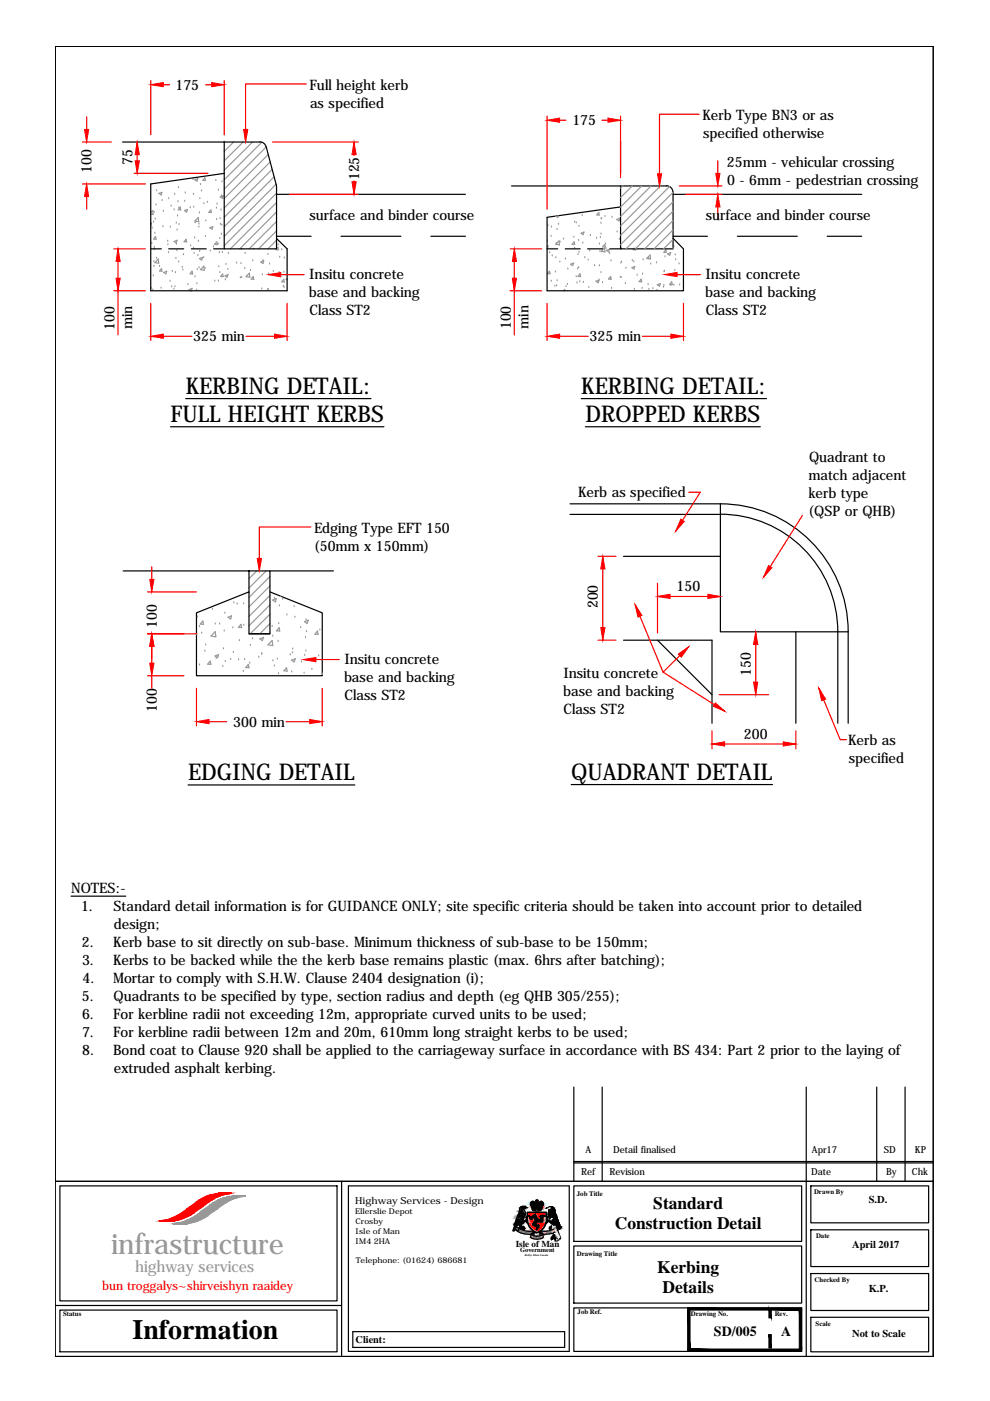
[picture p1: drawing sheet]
<svg xmlns="http://www.w3.org/2000/svg" width="210mm" height="297mm" viewBox="0 0 210 297" stroke-linecap="round" stroke-linejoin="round" font-family="sans-serif">
<defs><g id="words">
<text font-size="6.2" fill="#989898" x="23.7" y="265.9">infrastructure</text>
<text font-size="5.9" x="28.1" y="283.9">Information</text>
<g font-size="4.9">
<text x="39.4" y="83.5">KERBING DETAIL:</text>
<text x="123.2" y="83.5">KERBING DETAIL:</text>
<text x="36.2" y="89.5">FULL HEIGHT KERBS</text>
<text x="124.1" y="89.5">DROPPED KERBS</text>
<text x="39.9" y="165.5">EDGING DETAIL</text>
<text x="121.1" y="165.3">QUADRANT DETAIL</text>
</g>
<g font-size="3.7">
<text x="138.5" y="256.4">Standard</text>
<text x="130.3" y="260.6">Construction Detail</text>
<text x="139.3" y="269.9">Kerbing</text>
<text x="140.5" y="274">Details</text>
</g>
<text font-size="3.4" fill="#989898" x="28.7" y="269.8">highway services</text>
<g font-size="3.1">
<text x="37.2" y="19">175</text>
<text x="65.6" y="19">Full height kerb</text>
<text x="65.7" y="22.8">as specified</text>
<text x="121.4" y="26.6">175</text>
<text x="148.9" y="25.4">Kerb Type BN3 or as</text>
<text x="149.1" y="29.2">specified otherwise</text>
<text x="28.1" y="35" transform="rotate(-90 28.1 35)">75</text>
<text x="154.1" y="35.4">25mm - vehicular crossing</text>
<text x="19.4" y="36.7" transform="rotate(-90 19.4 36.7)">100</text>
<text x="76.2" y="38.2" transform="rotate(-90 76.2 38.2)">125</text>
<text x="154.2" y="39.2">0 - 6mm - pedestrian crossing</text>
<text x="65.6" y="46.8">surface and binder course</text>
<text x="149.6" y="46.7">surface and binder course</text>
<text x="65.6" y="59.1">Insitu concrete</text>
<text x="149.6" y="59.1">Insitu concrete</text>
<text x="65.5" y="62.9">base and backing</text>
<text x="149.5" y="62.9">base and backing</text>
<text x="24.3" y="69.9" transform="rotate(-90 24.3 69.9)">100</text>
<text x="28" y="69.7" transform="rotate(-90 28 69.7)">min</text>
<text x="65.6" y="66.7">Class ST2</text>
<text x="108.3" y="69.8" transform="rotate(-90 108.3 69.8)">100</text>
<text x="112.1" y="69.7" transform="rotate(-90 112.1 69.7)">min</text>
<text x="149.6" y="66.7">Class ST2</text>
<text x="41" y="72.4">325 min</text>
<text x="125" y="72.4">325 min</text>
<text x="171.4" y="101.9">match adjacent</text>
<text x="171.5" y="98.1">Quadrant to</text>
<text x="122.6" y="105.4">Kerb as specified</text>
<text x="171.4" y="105.7">kerb type</text>
<text x="66.6" y="112.9">Edging Type EFT 150</text>
<text x="171.4" y="109.5">(QSP or QHB)</text>
<text x="66.6" y="116.7">(50mm x 150mm)</text>
<text x="143.5" y="125.4">150</text>
<text x="126.7" y="129" transform="rotate(-90 126.7 129)">200</text>
<text x="33.3" y="133.1" transform="rotate(-90 33.3 133.1)">100</text>
<text x="73" y="140.7">Insitu concrete</text>
<text x="119.5" y="143.7">Insitu concrete</text>
<text x="159.2" y="143.2" transform="rotate(-90 159.2 143.2)">150</text>
<text x="72.9" y="144.5">base and backing</text>
<text x="73.1" y="148.4">Class ST2</text>
<text x="119.4" y="147.5">base and backing</text>
<text x="33.3" y="150.9" transform="rotate(-90 33.3 150.9)">100</text>
<text x="49.5" y="154.1">300 min</text>
<text x="119.5" y="151.3">Class ST2</text>
<text x="157.7" y="156.6">200</text>
<text x="179.8" y="158">Kerb as</text>
<text x="180" y="161.8">specified</text>
<text x="15.1" y="189.4">NOTES:-</text>
<text x="17.2" y="193.2">1.</text>
<text x="24.1" y="193.2">Standard detail information is for GUIDANCE ONLY; site specific criteria should be taken into account prior to detailed</text>
<text x="24.1" y="197">design;</text>
<text x="17.4" y="200.8">2.</text>
<text x="24" y="200.8">Kerb base to sit directly on sub-base. Minimum thickness of sub-base to be 150mm;</text>
<text x="17.4" y="204.6">3.</text>
<text x="17.5" y="208.4">4.</text>
<text x="24" y="204.6">Kerbs to be backed while the the kerb base remains plastic (max. 6hrs after batching);</text>
<text x="24" y="208.4">Mortar to comply with S.H.W. Clause 2404 designation (i);</text>
<text x="17.4" y="212.3">5.</text>
<text x="24.1" y="212.3">Quadrants to be specified by type, section radius and depth (eg QHB 305/255);</text>
<text x="17.4" y="216">6.</text>
<text x="17.4" y="219.9">7.</text>
<text x="24" y="216">For kerbline radii not exceeding 12m, appropriate curved units to be used;</text>
<text x="24" y="219.9">For kerbline radii between 12m and 20m, 610mm long straight kerbs to be used;</text>
<text x="17.4" y="223.7">8.</text>
<text x="24" y="223.7">Bond coat to Clause 920 shall be applied to the carriageway surface in accordance with BS 434: Part 2 prior to the laying of</text>
<text x="24.1" y="227.5">extruded asphalt kerbing.</text>
</g>
<g font-size="3">
<text x="151.4" y="283.2">SD/005</text>
<text x="165.7" y="283.2">A</text>
</g>
<text font-size="2.7" fill="#f00" x="21.7" y="273.6">bun troggalys~shirveishyn raaidey</text>
<g font-size="2.2">
<text x="184.2" y="255">S.D.</text>
<text x="180.7" y="264.5">April 2017</text>
<text x="184.2" y="274">K.P.</text>
<text x="75.4" y="284.7">Client:</text>
<text x="180.7" y="283.4">Not to Scale</text>
</g>
<g font-size="2.1">
<text x="124.2" y="244.4">A</text>
<text x="130" y="244.4">Detail finalised</text>
<text x="172.1" y="244.4">Apr17</text>
<text x="187.4" y="244.4">SD</text>
<text x="194" y="244.4">KP</text>
<text x="123.2" y="249.1">Ref</text>
<text x="129.2" y="249.1">Revision</text>
<text x="172" y="249.1">Date</text>
<text x="187.9" y="249.1">By</text>
<text x="193.3" y="249.1">Chk</text>
</g>
<text font-size="2" x="75.3" y="255.3">Highway Services - Design</text>
<text font-size="1.9" x="109.3" y="264.4">Isle of Man</text>
<g font-size="1.7">
<text x="75.3" y="257.4">Ellerslie Depot</text>
<text x="75.4" y="261.7">Isle of Man</text>
<text x="75.4" y="263.7">IM4 2HA</text>
<text x="75.4" y="259.6">Crosby</text>
<text x="75.4" y="267.9">Telephone: (01624) 686681</text>
</g>
<g font-size="1.5">
<text x="122.3" y="253.6">Job Title</text>
<text x="172.6" y="253.2">Drawn By</text>
<text x="173" y="262.5">Date</text>
<text x="122.3" y="266.3">Drawing Title</text>
<text x="172.7" y="271.8">Checked By</text>
<text x="13.4" y="279.1">Status</text>
<text x="122.5" y="278.7">Job Ref.</text>
<text x="146.5" y="279">Drawing No.</text>
<text x="164.3" y="279">Rev.</text>
<text x="172.9" y="281.1">Scale</text>
</g>
<text font-size="1.4" x="110.3" y="265.5">Government</text>
<text font-size=".6" x="111.3" y="266.2">Reiltys Ellan Vannin</text>
<g font-size=".4">
<text x="110.1" y="261" transform="rotate(23 110.1 261)">QUO</text>
<text x="110.9" y="261.3" transform="rotate(9 110.9 261.3)">CUN</text>
<text x="111.8" y="261.5" transform="rotate(3 111.8 261.5)">QUE</text>
<text x="112.9" y="262.4" transform="rotate(14 112.9 262.4)">JE</text>
<text x="113.5" y="262.6">CER</text>
<text x="114.4" y="262.6" transform="rotate(-18 114.4 262.6)">IS</text>
<text x="115.7" y="261.5" transform="rotate(-9 115.7 261.5)">STA</text>
<text x="116.6" y="261.4" transform="rotate(-21 116.6 261.4)">BIT</text>
</g>
</g></defs>
<g fill="none" stroke="#000" stroke-width=".25">
<path d="M11.7 9.8h186.2v277.8h-186.2zM26 30.1h29.1M47.5 30.1v22.7h11.1v-13.6M47.5 36.8l-15.5 2.2v22.7h28.9v-8.9l-2.3-2.2M55.1 30.1a1.33 1.33 0 0 1 1.3 1M56.4 31.1l2.2 8.2M108.5 39.4h23.1M141.3 39.4a1.33 1.33 0 0 1 1.4 1.3M141.4 39.4h-9.8v13.4h11.1v-12.1M32 52.8h2.2M35.8 52.8h3.1M40.6 52.8h3.1"/>
<path d="M45.3 52.8h2.2M58.6 41.2h40.1M58.6 50.1h7.4M72.3 50.1h12.7M91.4 50.1h7.3M116 52.8h2.2M119.8 52.8h3.2M124.6 52.8h3.2M129.3 52.8h2.3M131.6 43.9l-15.6 2.2v15.6h28.9v-8.9l-2.2-2.3M142.7 41.2h40M142.7 50.1h7.3"/>
<path d="M156.3 50.1h12.7M175.4 50.1h7.3M36.2 90.5h45.2M39.4 84.5h39.3M123.2 84.5h39.3M124.1 90.5h37.1M120.9 106.8h31.8v27.2h27.1M120.9 109.1h31.8M132.2 118h20.5M152.7 106.8a27.1 27.1 0 0 1 27.1 27.1M152.7 109a24.9 24.9 0 0 1 24.9 24.9v19.4M26.1 121h31.1v13.4h-4.4v-13.4"/>
<path d="M52.8 134.4h4.4M57.2 125.5l11.1 4.4v13.4h-26.6v-13.4l11.1-4.4v.1M57.2 121h13.5M132.2 135.7h18.8v17.6M139.4 135.7l11.6 11.6M168.7 134v19.3M179.8 134v19.3M39.9 166.4h35.3M121.1 166.3h42.7M15.1 190h11.6M121.7 230.5v20M127.7 230.5v20"/>
<path d="M170.9 230.5v57.1M185.9 230.5v20M191.9 230.5v20M11.7 250.5h186.2M12.7 251.4h58.8v24.4h-58.8zM72.4 250.5v37.1M73.9 251.4h46.8v35.1h-46.8zM109.1 259.7h.1M109.1 259.7v.1M109.1 259.8h.1M109.1 259.8l.1 .1-.4 1.1 .3-.1 .8-1.3 .7 .6M109.2 259.8h.1"/>
<path d="M109.3 259.9v.2M109.6 259.7l-.2 .2-.1-.1M109.6 259.8v.1M109.6 259.3l.3 .3M109.6 259.6l-.1 .1M109.6 259.7l.1 .1M109.6 259.5h.1M109.7 259.6h.1M109.7 258.4l-.5 1.1M109.7 259.3h.1M109.8 258.5l-.5 1M109.8 259.4l.1 .1"/>
<path d="M109.9 259.3h.1M109.9 258.5l-.4 .8M109.9 259.2l.1 .1M109.9 259l.2 .1M110 258.8l.1 .1M110.1 259.5l.1 .1M110.1 259.6h.1M110.1 259.1l.2 .1M110.2 258.9l.1 .1M110.2 259.3v.1M110.2 258.6h.1M110.2 258.8h.1"/>
<path d="M110.2 259.6l.1 .1M110.3 257.1l-.5 .9M110.3 259.5h.1M110.3 257l-.4 .5M110.3 259.3h.1M110.4 259.1h.1M110.4 259.9h.1zM110.4 257.1l-.5 1.1M110.4 259.9h.1M110.4 258.5l.1 .9M110.4 260h.2M110.4 259.5l-.1 .4-.1-.1"/>
<path d="M110.5 258.5l.2 .1M110.5 259.8l-.1 .1M110.6 259.4l-.2 .1 .4 .7M110.6 259.4h.1M110.6 256h.1M110.6 257l-.2 .7-.4 .5M110.6 259.9h-.2M110.6 259.2h.1M110.6 256.3l.1 .2 .2-.2M110.6 256.3h.1M110.6 256.3l-.1-.1-.1 .2 .3 .3a.23 .23 0 0 0-.4 0 .23 .23 0 0 0 0 .3 .48 .48 0 0 1 .7 0 .48 .48 0 0 1 0 .7l-.4 .5a1.87 1.87 0 0 0-1.1 1.3l-.3 .3M110.6 260v.1"/>
<path d="M110.6 256.1l.1 .1M110.7 256h.1M110.7 256h-.1M110.7 256.7h.1M110.7 257.1l-.4 1M110.7 259.3h.1M110.7 258.4l.1 .1M110.7 256l.3-.1-.2 .2zM110.7 256.2h.1M110.7 256.5h.1M110.7 259.2h.1M110.7 258.8l.1 .1"/>
<path d="M110.7 259l.1 .1M110.7 258.3l.2 .1M110.8 257.1l-.1 .6-.3 .4M110.8 256.3h.1M110.8 259.3h.1M110.8 258.2h.2M110.9 256.1h.1M110.9 256.3h-.1M110.9 256.1v.1M110.9 256.2l-.1 .1M110.9 259.1v.1M110.9 259h.1"/>
<path d="M110.9 258.8h.1M110.9 256.2h.1M110.9 256.2v.1M110.9 257.2l-.2 .8M110.9 258l.1 .1M111 258.4v.8M111 255.9h-.3M111 256.2l.1 .1M111 256.4v.1M111 257.9l.2 .1M111 255.8v.2M111 256h.1"/>
<path d="M111 256l-.1 .1M111.1 257.8l.1 .1M111.1 257.7h.2M111.2 255.8v.3l-.3 .1M111.2 257.6h.1M111.2 257.5h.1M111.2 258.9l-.1 .2M111.2 256l-.1 .1M111.2 257.4h.1M111.2 257.2l.1 .1M111.3 258.9l-.1 .1M111.3 258.8v.2"/>
<path d="M111.3 255.9v.2h-.1a.5 .5 0 0 0 .1 .8 1.97 1.97 0 0 1-.8 2.1l-.1-.1M111.3 255.9h.1M111.3 255.9a.84 .84 0 0 0-.9 .1 .84 .84 0 0 0-.3 .9l-1 2.8M111.4 258.8v.2M111.4 258.8v.1M111.5 258.8l-.5 .4-.1 .2h-.3M111.5 258.2l.1 .2a.5 .5 0 0 1-.6 .5M111.5 258.2l.3-.3v.8M111.5 258.7v.1M111.6 258.8h.1M111.6 258.8h-.1M111.6 258.8l.1 .1"/>
<path d="M111.6 258.1h.1M111.6 259h.1M111.6 258.5h.2h-.2M111.7 259.1h.1M111.7 258.8h.1M111.8 258.8h.1M111.7 258.9h.1M111.7 258.3l.1 .1zM111.7 258.9l-.1 .1M111.7 258.1h.1M111.7 258.1v.1l-.2-.1M111.7 258.2h.1"/>
<path d="M111.7 258.2h-.1M111.8 258.7h.1M111.8 258.7v.3M111.8 259.2v.1M111.8 259h-.1M111.8 258.4l-.2 .1h.2M111.8 257.9l-.2 .2M111.8 259h.1M111.8 257.1h4a4.4 4.4 0 0 1-.4 3l-.8 .9a.87 .87 0 0 1-1.5 0l-.6-.6-.4-.7a5.4 5.4 0 0 1-.3-2.6zM112.2 257.8h-.1M112.2 257.7l.2 .4 .1-.1M112.2 257.9h.1"/>
<path d="M112.3 257.8h-.1M112.3 258h.1M112.3 258.1h.1M112.3 257.9h.1M112.4 258.4l-.3-.7a.55 .55 0 0 0 .5 .3 .55 .55 0 0 0 .6-.3l.1-.2 .3 .2 .4 .7-.2 .3M112.4 258.4h.1M112.4 258.4l.9-.3 .2 .5 .3 .1M112.4 258.2l.1 .1M112.4 257.9v.1M112.5 255.3l.1 .1zM112.5 255.5h.1zM112.5 258.4l.2-.1 .1 .2-.1 .1z"/>
<path d="M112.5 255l.1 .1zM112.5 255.3h.1M112.5 255.4h.1M112.6 255.5h.1M112.6 258.4v-.1v.2M112.7 258.5h.1M112.6 255h.1M112.7 255.8h.1M112.7 255.8l.1 .2M112.8 256l-.1 .3 .3 .2M112.8 256h.1M112.9 256.2h.2l-.2 .2"/>
<path d="M112.9 254.9h.1M112.9 258.1v.1M112.9 256.6a1.83 1.83 0 0 1 1.9 0 1.83 1.83 0 0 1-1.9 0zM113 257.8l.1 .2-.6 .2 .1-.2M113 257.8l.1 .2-.3 .1M113 259.6h.1zM113 254.9h.1M113.1 256.5h.1h-.1M113.1 259.6h.1M113.1 258.1v.1M113.2 257.7l.2 .3 .3-.2M113.2 255.7h.1"/>
<path d="M113.2 254.9h.1M113.2 257.7l.2 .3 .1-.1M113.2 259.2v.1M113.2 259.5l.2 .1-.2 .3 .2-.3-.3-.2 .1 .1M113.2 256h-.2l-.1-.1h.1l-.1-.2-.1 .1 .1-.3-.3 .1 .2 .4M113.2 256h.1M113.2 258h.1M113.2 258l.1 .1M113.2 255.5l.1 .3M113.3 255.9h.1M113.3 255.5h.1M113.4 256.4h.2h-.2"/>
<path d="M113.4 255.7h-.2M113.4 255.7l.1-.1-.2 .1-.1-.3v.3l-.2-.1v.1l.2 .3M113.4 255.7h.1M113.4 255.7l.1 .3 .2-.3M113.5 257.6h.1M113.4 255h.1M113.4 258.1l.1 .4M113.5 258l.3 .7M113.5 255.2h-.6l-.2 .2M113.5 255v.1zM113.5 258.6v.2M113.5 258.8l.2 .1-.4 .5"/>
<path d="M113.5 259.6v.1M113.5 259.2l.1 .1M113.5 258.5v-.3l.1 .3M113.5 256.6h-.2h1.1h-.3M113.5 258l.3 .5h.1M113.5 258.1l.1 .5M113.6 255l.1 .3zM113.6 258.2l-.2 .1M113.6 257.8l-.2 .1M113.6 256.1l.2-.2 .2 .2-.2 .2zM113.6 255.2l-.8-.2-.2 .3 .1 .3M113.7 255.3l-.8-.3-.2 .3 .1 .3"/>
<path d="M113.7 254.9l.1-.3-.2 .1v-.2l.2 .1-.1-.2 .4 .1v.2l-.2-.1 .1 .3M113.7 258.5h-.2M113.7 259.6l-.1 .1M113.7 259.1l-.3 .2M113.7 254.6h.1M113.7 257.9v.1M113.7 259l.1 .1M113.7 255.7h.1M113.7 255.7l-.1 .1v-.3l.2 .1-.1-.2h.3l-.1 .2 .2-.1-.1 .2a.16 .16 0 0 0 .1 .3 .16 .16 0 0 0 .2-.1l-.2-.2 .1-.2 .2 .2 .1-.3v.3l.1-.1 .1 .2-.3 .2h.4l.1-.5 .2 .1-.2 .4M113.7 254.9v.2M113.7 254.9v.1M113.7 259.1l-.2 .3"/>
<path d="M113.7 259.2l-.2 .2M113.8 260l-.3-.2-.1 .1 .1-.2 .5 .5h-.2M113.8 258.8l-.5 .7M113.8 258.8h-.3l-.4 .6a.25 .25 0 0 0-.2 .3 .25 .25 0 0 0 .3 .2l.6 .3-.1 .5 .5-.5M113.8 258.8l.1 .3-.4 .4 .7 .7M113.8 256.3l.2 .1h-.2M113.8 255l.1 .1zM113.9 254.9h.1M113.8 255.2l-.1-.1 .1 .3-.1-.1M113.8 259.9h-.1M113.8 259l-.3 .3M113.8 255.6h.1"/>
<path d="M113.9 254.8h.1M113.9 254.6h.1M113.9 255h.1M113.9 255.2l.1-.1v.2M113.9 258.8h.8M113.9 255.4h.1M114 254.9v.1M114 255.3h.1M114 255.3l-.1 .1M114 254.9l-.1 .2M114 258.4l.1 .1M114 255.3v.1"/>
<path d="M114 259.1h-.1M114 255.3v-.3v.3l.8-.3 .2 .2-.1 .4M114 255.2l.9-.2 .2 .2-.1 .4M114 258.7l.4 .1M114.1 256.4l.2 .1h-.2l.1-.1M114.1 259.9l-.1 .2 .1-.2M114.2 259.9h.1M114.1 258.6v.2M114.2 259.8v-.1l-.2 .1v.1h.1M114.2 259.8h.1v.1l-.1 .1-.1-.1M114.2 258.8h.3M114.2 258.7l.3 .1"/>
<path d="M114.2 258.6l.3 .1M114.2 258.6l.4 .1M114.3 255.2h.5l.2 .2M114.3 254.9l.1 .2zM114.3 255h.1M114.3 255.9h.1M114.3 255.7h.2M114.4 254.9h.2zM114.4 256.5l.2 .1-.1-.1M114.4 258.6v.2M114.5 255.5l-.1 .3M114.5 254.9h.2z"/>
<path d="M114.5 259.1h.1M114.6 255.8h.1M114.6 257.9h.1M114.6 258.9l-.6-.1v.2M114.7 257.9h.2h-.2M114.7 257.9l-.1-.2-.1 .1v.2l.1 .1v-.1M114.7 257.9l.1 .1h-.2M114.7 254.8l.1 .1zM114.7 254.9h.1M114.7 258.4l.1 .1M114.7 258.6h.1M114.8 258.2h.1"/>
<path d="M114.8 258.8v.3M114.8 257.7l.8 .1-.5 .3v.9l-.2 .1h-.9l-.1-.3 .2-.3 .5 .1zM114.8 254.9h.1zM114.8 254.9h.1M114.8 258.5v.2M114.9 256.2h-.3l.1 .3M114.9 256l.1 .3-.2 .1M114.9 256h.1M114.9 258.2v.3h.1M114.9 259l.1 .1zM115 257.8h.1M115 257.8l-.1 .1"/>
<path d="M115 255.8l-.1 .1v.1M115 258.7l-.3 .1v.1M115 259h.1M115.1 258l-.2-.1-.1 .6h.3M115.1 258.7l-.4 .1v.3M115.1 255.2h.1v.1zM115.1 255h.1M115.1 255.5h.1M115.1 255.4h.1M115.1 257.8h.1M115.2 257.8v.2M115.4 257.8l-.1 .1"/>
<path d="M115.5 257.8l-.1 .1M115.5 257.8v.1M115.6 257.9h-.5v.1M115.9 257.9v-.9h-4.1l.1 2.3-.1-.3M115.9 257.9l-.1 1.4M115.9 257.9l.3 .2-.1 .5 .6 .2M115.9 257.9l.1 1.2-.2 .2M115.9 258.8h.1M115.9 258.9h.1M115.9 259h.1M116 258h.1M116 259.2h.1"/>
<path d="M116 258.8h.1M116 258.9h.1M116 259.1h.1M116 259.2l-.1 .1M116 258.4l.1 .1M116 258.3h.1M116 259.2h-.1M116 258.9l-.1 .4a3.8 3.8 0 0 1-2.1 2.1 3.6 3.6 0 0 1-2-2.1l-.2-.3M116 258.2h.1M116.1 258.5h.1M116.1 258.8l.6 .4M116.1 258.8h.1"/>
<path d="M116.1 258.8l-.1 .1M116.1 258l-.1 .1M116.1 258.3v.1M116.1 258.3h.1M116.1 258.2h.1M116.2 258.6v.2M116.3 258.8v.1M116.3 258.8l.1 .2M116.3 258.8v.2M116.5 256.4h.1M116.5 258.9v.1M116.5 258.9v.2"/>
<path d="M116.6 258.9h.1M116.7 258.8v.4M116.7 259.2l.2 .1M117 258.2h.2a1.28 1.28 0 0 1 .5 1.2l.3 .5 .8 2.4-.1 .3M117 255.9l-1.1 .3 .5 .1 .1 .1a1.97 1.97 0 0 0 .2 2.2v.2M121.7 251.4h48.3v11.8h-48.3zM121.7 246.6h76.2M121.7 246.3h76.2M171.9 251.4h25v7.9h-25zM11.7 276.8h60.7M12.7 277.8h58.8v8.8h-58.8zM108.9 260.8h.1"/>
<path d="M108.9 260.7h.2M109 260.5l.1 .1M109.1 260.4h.1M109.2 260.2l.1 .1M109.3 260v.1M109.3 260.1h.1M110.2 260.2h.4M110.2 260.2h.1M110.2 260.2l-.1 .2 .1-.1 .4 .1M110.2 260.2v.1M110.3 260.2h.1M110.3 260.3h.1"/>
<path d="M110.4 260.2l-.1 .1M110.4 260.2v.2M110.4 260.4h.1M110.4 260.3v.1M110.6 260.3h.1M110.6 260.4h.1M110.6 260.4l.4 .3M110.6 260.1h.1M110.6 260.3v.1M110.7 260.1h-.2M110.7 260.4h.1M110.7 260.2h.1"/>
<path d="M110.7 260.4v.1M110.7 260.5h.1M110.8 260.2h.3l.2 .1v.2l-.5-.1 .3 .2M110.8 260.4h.1M110.8 260.2h.1M110.8 260.3v.1M110.8 260.4l-.1 .1M110.9 260.4h.1M110.9 260.2v.2zM110.9 260.2v.1M111 260.7h.1M111 260.6h.1"/>
<path d="M111 260.2h.1M111 260.3h.1M111.1 260.2l.1 .2M111.1 260.7h.1M111.1 260.7l.1 .1M111.1 260.6v.3l-.1-.2M111.1 260.6h.1M111.2 260.3v.1M111.2 260.8h.1M113 261.2l.2 .1-.6 .2-.1 .9a2.6 2.6 0 0 0 2.7 0l-.1-.8-.5-.2-.1-.1 .2-.1M113.2 261.3v.7M113.7 260.7h.1"/>
<path d="M113.8 260.5h.1M113.8 260.7h.1M113.8 260.6h.1M113.8 260.3l-.1 .4M113.8 260.4h.1M113.9 260.5v.1M113.9 260.4h.1M114 260.4h.1M114 260.1l.1 .2M114.2 260.2h.1M114.4 261.3l.2 .7M114.5 261.3h.1"/>
<path d="M115 261.6h.1M116.5 260.3v.1M116.6 260.4h.1M116.7 260.6v.1M116.7 260.2l-.1 .1M116.8 260.7h.1M116.9 261.5l.2-.1 .2 .2-.1 .7-.3 .1M116.9 260.3l-.3 .1M116.9 262.6h.2l-.2 .1M116.9 260.1v.1M116.9 262.7h.1M116.9 262.7v.1"/>
<path d="M116.9 260.1h.1M116.9 260.1a.36 .36 0 0 0-.4 0 .36 .36 0 0 0 0 .4l.1-.1M116.9 260.4l-.3 .2 .1 .2 .1-.1M116.9 260.6l-.1 .1M116.9 262.4h.1M116.9 262.7l.1 .1M117 262.4h.1M117 262.4v.1M117 262.7v.1M117 262.7h.1M117 262.4v.2M117.1 262.6v.1"/>
<path d="M117.1 262.3l.2 .1h-.2M117.2 262.2l.1 .1M117.2 262.3h.1M117.3 262.4h.1M117.3 262.1h.1M117.3 262.1h.1h-.1M117.3 262.2h.1M117.3 262.5v.1M117.3 262.5h.1M117.3 262.4l.1 .1M117.4 261.9h.1M117.4 261.9l-.1 .1"/>
<path d="M117.4 261.9v.1M117.5 262.5l-.1-.1v.2M117.5 260.5a5.4 5.4 0 0 1-2.8 .6l-.3 .2 .2 .2a.29 .29 0 0 1 .4 .2 .29 .29 0 0 1-.4 .3 1.41 1.41 0 0 1-1.9-.4l.5-.2v-.2l-.2-.1a4.6 4.6 0 0 1-3.2-.9l.3 .6-.8-.1 .7 .5 1.2 .4 1.4 .1M117.5 262.8l.4-.3-.3 .6 .8-.1M117.6 262.4h.1M117.6 262.4h-.3l.4-.6 .7 1M117.6 262.5h.1M117.7 262.5h.1M117.7 262.5v.1M117.7 262.4v.3v-.2l-.3 .1-.5 .3M117.7 262.7h.1M117.7 262.4h.1"/>
<path d="M118.4 260.7l-1.5 .8-1.8 .2M118.4 262.8h.1M118.7 262.6v.2h-.3M118.7 262.6h.1M118.7 262.4h.1M121.7 264.2h48.3v12.1h-48.3zM121.7 277.3h48.3v9.2h-48.3zM171.9 260.7h25v7.8h-25zM171.9 270h25v7.8h-25zM171.9 279.3h25v7.3h-25zM74.8 282.3h44.9v3.4h-44.9z"/>
<circle cx="112.5" cy="255.2" r=".07"/>
<circle cx="112.7" cy="255" r=".07"/>
<circle cx="112.8" cy="254.9" r=".07"/>
<circle cx="112.9" cy="254.8" r=".08"/>
<circle cx="113.1" cy="254.9" r=".07"/>
<circle cx="113.2" cy="254.9" r=".07"/>
<circle cx="113.3" cy="255" r=".08"/>
<circle cx="113.4" cy="256.2" r=".13"/>
<circle cx="113.8" cy="258.8" r=".09"/>
<circle cx="113.8" cy="255.7" r=".09"/>
<circle cx="113.8" cy="255.1" r=".07"/>
<circle cx="113.9" cy="255.3" r=".07"/>
<circle cx="114.2" cy="255" r=".08"/>
<circle cx="114.3" cy="256.2" r=".15"/>
<circle cx="115" cy="255" r=".07"/>
<circle cx="115.1" cy="255.1" r=".08"/>
<circle cx="115.2" cy="255.5" r=".08"/>
<circle cx="115.2" cy="255.3" r=".07"/>
</g>
<g fill="none" stroke="#989898" stroke-width=".25">
<path d="M37.8 39.8h.1M40.9 38.1h.1M41.3 38.1l.7-.2-.3 .5zM42.5 39.1h.1M43.4 37.7l.2 .6-.6-.1zM45.8 38.3h.1M47.1 38.5h.1M47.5 30.1h.1M49.5 30.1l-2 2M51.6 30.1l-4.1 4M53.6 30.1l-6.1 6M55.5 30.2l-8 7.9"/>
<path d="M56.4 31.2l-8.9 8.9M56.9 32.8l-9.4 9.3M57.3 34.3l-9.8 9.8M57.7 35.9l-10.2 10.2M58.1 37.5l-10.6 10.6M58.5 39l-11 11.1M132.1 39.4l-.5 .5M134.1 39.4l-2.5 2.5M136.1 39.4l-4.5 4.5M138 39.4l-6.4 6.5M140 39.4l-8.4 8.5M141.9 39.6l-10.3 10.3"/>
<path d="M32 45.1l.4-.5 .1 .9-.5-.1M32 47.4l.1-.1-.1 .6M32.2 51.6h.1M32.3 48.4h.1M32.5 58.5h.1M32.6 47.1h.1M32.6 55.5h.1M32.6 56.4h.1M32.7 45h.1M32.7 52.5h.1M32.7 52.9h.1M32.9 49.5h.1"/>
<path d="M32.9 46.5h.1M33 50.1l.1 .6h-.5zM33.1 43.4h.1M33.2 40.4h.1M33.2 54.8h.1M33.6 54.9l.1 .9-.8-.1zM33.7 41l.6-.2-.1 .5zM33.8 56.5h.1M34.2 57l.1 .5h-.5zM34.4 42.5h.1M34.5 48.1h.1M34.6 44.8h.1"/>
<path d="M34.7 57.8l.6-.3-.2 .6zM35.6 51.2h.1M35.6 51.9h.1M35.7 53.6h.1M35.8 42.1h.1M36.1 59.6h.1M36.1 48.1h.1M36.3 43.7h.1M36.5 57.5h.1M36.9 44.5h.1M36.9 51.2l.6-.3-.2 .6zM37 41.2h.1"/>
<path d="M37.2 57.8h.1M37.3 54.8h.1M37.4 47.3h.1M37.4 51.8h.1M37.5 53.1h.1M37.5 48.8h.1M37.6 45.8h.1M37.8 42.8h.1M37.9 55.6h.1M37.9 44.1h.1M38 47.6h.1M38.2 43.9l.1 .6h-.5z"/>
<path d="M38.7 56.7h.1M38.8 57.2h.1M38.9 54h.1M39.1 44.6l.7-.2-.3 .6zM39.2 42.7h.1M39.3 40.9h.1M39.5 50.7l.1 .6-.6-.1zM40.3 44h.1M40.4 52.1h.1M40.7 57.5l.2 .6h-.6zM41 52.6h.1M41 41.2h.1"/>
<path d="M41.1 43.9h.1M41.1 53.7h.1M41.3 50.4h.1M41.4 58.7h.1M41.4 47.3h.1M41.8 57.2h.1M42 54.2h.1M42 46.1l.1 .9-.8-.1zM42.1 51.2h.1M42.2 48.1h.1M42.2 47.5h.1M42.2 56.8h.1"/>
<path d="M42.3 45.1h.1M42.3 54.8l.6-.2-.1 .5zM42.3 53.3h.1M42.4 42.1h.1M42.7 40.5h.1M43.2 54.6h.1M43.2 43.2h.1M43.2 56.4l.1 .9-.8-.1zM43.5 56.9h.1M43.6 50.1h.1M43.6 46.8h.1M44 42.9h.1"/>
<path d="M44.5 48.3l.6-.2-.1 .5zM44.6 53.2h.1M44.7 44.5l.1 .6-.5-.1zM45.3 52.3h.1M45.6 59.6h.1M45.9 44.1h.1M45.9 46.5h.1M46 51.3l.1 .6-.6-.1zM46 43.3h.1M46.3 51.7h.1M46.3 59.6h.1M46.3 40.3h.1"/>
<path d="M46.4 56.6h.1M46.5 53.6h.1M46.6 50.6h.1M46.6 57.8h.1M46.7 46.4h.1M46.7 41.8l.6-.3-.1 .6zM46.7 47.6h.1M46.9 44.5h.1M46.9 41.5h.1M46.9 49.7h.1M47 47.7h.1M47.2 53.5h.1"/>
<path d="M47.2 58.1l.1 .5h-.5zM47.7 58.5l.6-.3-.2 .6zM47.8 59.3h.1M47.9 56.1h.1M48.3 57.1h.1M48.4 53.7h.1M50.2 55.8h.1M51 58.9h.1M51.1 55.9h.1M51.2 52.9h.1M51.2 58.9h.1M51.9 56.9h.1"/>
<path d="M52 53.7h.1M52.2 58.6l.7-.7 .1 .9zM53.1 57.3h.1M53.6 55.3h.1M53.7 58.6l.1 .6h-.5zM53.7 52.8h.1M55.3 55.6l.6-.3-.1 .6zM55.6 58.3h.1M55.8 55.3h.1M56.8 53.9h.1M56.9 58.1h.1M57.2 56h.1"/>
<path d="M58 57.5h.1M58.6 41l-11.1 11.1M58.6 42.9l-9.7 9.9M58.6 44.9l-7.8 7.9M58.6 47l-5.8 5.8M58.6 49l-3.8 3.8M58.6 50.9l-1.8 1.9M58.9 52.4l.1 .6-.5-.1zM59 51.9h.1M59.2 57.8h.1M59.3 54.5h.1M59.7 52.9h.1"/>
<path d="M60.2 59.2l.1 .6-.6-.1zM60.2 57.7h.1M60.3 54.7h.1M60.9 59.1l-.2 .1 .2 .1M116 52.2l.2-.1-.2 .5M116 51.1h.1M116.2 47.9h.1M116.5 57.5l.1 .6-.5-.1zM116.5 53.6h.1M116.8 50.1h.1M116.9 59.6h.1M116.9 48.1h.1"/>
<path d="M117.1 54.2h.1M117.8 57.7h.1M117.8 51.8l.7-.7 .1 .8zM117.9 54.7h.1M118 51.7h.1M118.1 48.7h.1M118.1 59.5h.1M118.4 45.7l-.2 .4-.4-.3M118.4 47.6h.1M118.7 55.6h.1M118.7 51.3h.1M119.5 50.7h.1"/>
<path d="M119.9 54.9h.1M120.4 57h.1M121 56l.6-.2-.2 .5zM121.7 50.3h.1M121.8 51.3v.5h-.5zM121.8 47.1h.1M121.8 52.6h.1M122.2 47.3h.1M122.2 58.7h.1M122.5 57h.1M122.6 54h.1M122.7 51h.1"/>
<path d="M122.7 56.7h.1M122.8 48h.1M122.8 53.5h.1M122.9 59.7h.1M123 58.1l.1 .5h-.5zM123.2 49.5l.6-.3-.2 .6zM123.4 45.7h.1M123.6 51.5h.1M123.7 59.9h.1M124 54.6h.1M124.7 55.1h.1M125.1 53.2h.1"/>
<path d="M125.2 49.9h.1M126.1 56.3h.1M126.4 59.6l.6-.2-.2 .6zM126.5 50.5h.1M127 45.1v.5h-.5zM127 59.4h.1M127.1 56.4h.1M127.1 51.7h.1M127.2 53.4h.1M127.3 50.3h.1M127.4 47.3h.1M127.4 49.6h.1"/>
<path d="M127.4 57.8h.1M127.5 46.4h.1M127.6 46.4h.1M127.8 59.9h.1M128 52.8l.2-.3 .1 .9-.8-.1zM128.2 51.8l.1 .6-.5-.1zM128.3 45.9h.1M128.4 51.7h.1M128.5 52.7h.1M128.6 53.1l.6-.3-.2 .6zM129.2 53.7h.1M129.4 59.1h.1"/>
<path d="M129.5 58.6l.1 .6h-.6zM129.5 55.3h.1M129.8 46.1h.1M130.8 46.5l.6-.2-.2 .5zM130.9 49.2h.1M131.3 50.7h.1M131.5 58.8h.1M131.7 55.8h.1M131.7 58.8h.1M131.8 52.8h.1M131.8 55.6h.1M132.7 56.9h.1"/>
<path d="M134 56.7l.6-.2-.2 .5zM134.1 55.3h.1M134.4 55.5h.1M134.4 52.8l-.2 .1 .6 .1-.1-.2M134.5 52.8h.1M135.1 58.3h.1M135.9 59.2l.2 .5h-.6zM136.2 58.1h.1M136.4 55.1h.1M137.5 54.8h.1M137.8 54.1l.1 .8-.8-.1zM138 56h.1"/>
<path d="M139.2 55.7h.1M140.8 57.6h.1M140.9 57.5h.1M141 54.5h.1M141.2 53l.1 .5h-.5zM141.6 53.8l.6-.2-.2 .5zM142.4 59.7l.1 .6h-.5zM142.7 52.8h.1M142.7 40.8l-11.1 11.1M142.7 42.8l-10 10M142.7 44.8l-8 8M142.7 46.8l-6 6"/>
<path d="M142.7 48.7l-4 4.1M142.7 50.8l-2 2M142.9 52.3h.1M143.1 57.3h.1M143.2 54h.1M143.3 55.1h.1M144 55.9h.1M32 61.1h.1M32.4 61.5h.1M34.2 61.1h.1M36.4 60.8h.1M36.9 61.3h.1"/>
<path d="M37.1 60.8h.1M39.8 60.3h.1M40.5 61.7l-.4-.3 .6-.3-.1 .6M41.7 61.5h.1M41.7 60.2h.1M55.5 61.3h.1M56.8 61.4h.1M60.1 60.7h.1M60.2 60.9h.1M117.6 60.7h.1M118 60.6h.1M119.5 61.7l.2-.3 .1 .3"/>
<path d="M120 60.8h.1M120.3 60.3h.1M122.3 60h.1M124.8 60.9h.1M129.7 61.1h.1M132.6 60.1h.1M134.5 61.4h.1M136.1 61.1h.1M137.4 60.3h.1M137.6 61.4h.1M138.4 61.2h.1M139.3 61.6h.1"/>
<path d="M139.4 60.4l.6-.3-.2 .6zM140.7 60.9h.1M140.8 60.5h.1M142.2 60.6h.1M142.9 60.5h.1M144.1 60.4h.1M41.7 134.6h.1M41.9 130.8h.1M42.3 132.9h.1M42.8 134.3h.1M43 131.7l.1 .7-.6-.1zM43.4 138.1h.1"/>
<path d="M43.6 136.8h.1M45 129.2h.1M45.6 139.1l.8-.3-.3 .7zM45.6 132.3h.1M45.6 133.9l.2 1.1-1.1-.2zM45.8 139.6h.1M46.6 132.3h.1M47.4 137.6h.1M47.5 133.8h.1M47.7 130h.1M48.3 130.9l.8-.3-.2 .6zM48.9 139.8h.1"/>
<path d="M49.4 133.1h.1M49.5 138.3h.1M49.6 127.8h.1M50.3 128.1h.1M50.6 139.9h.1M50.8 135.8h.1M51.1 132.4l.1 .7-.7-.1zM51.6 128h.1M51.7 132.6h.1M51.9 139.8h.1M53.1 136.8h.1M53.6 135.4h.1"/>
<path d="M54.4 121l-1.6 1.7M54.9 139.3h.1M55.1 135.4l.8-.3-.3 .7zM55.5 138.6h.1M55.5 138.7h.1M56.4 121l-3.6 3.7M57.2 122.2l-4.4 4.5M57.2 134.2l-.1 .2M57.2 124.2l-4.4 4.5M57.2 126.3l-4.4 4.4M57.2 128.2l-4.4 4.5M57.2 130.2l-4.2 4.2"/>
<path d="M57.2 132.2l-2.1 2.2M57.7 132.8h.1M57.7 135.8l.1 1.1-1-.2zM57.8 134.9h.1M57.8 127.2l.8-.3-.2 .7zM58.2 126.9h.1M58.8 139.8h.1M59 136h.1M59.1 132.2h.1M59.2 133.1l.1 .7-.7-.1zM59.2 128.5h.1M59.5 126.5h.1"/>
<path d="M59.9 127.1h.1M60.8 130.4h.1M61.6 138.8h.1M61.8 140l.8-.3-.2 .6zM62 138.4h.1M62.1 137.6h.1M62.4 128.6h.1M62.5 130.9h.1M63.8 133.1h.1M64.6 131.8l.8-.3-.3 .7zM64.6 139h.1M64.8 135.2h.1"/>
<path d="M64.9 138h.1M64.9 131.4h.1M65 133.9h.1M67.3 133.8l.1 .7h-.6zM67.6 139.1h.1M67.8 133.6h.1M42.3 141h.1M44.6 140.2l.1 .7-.7-.1zM47.2 141.3h.1M47.8 140.3h.1M51.6 142.3h.1M52.7 140.9l.1 .7-.7-.1z"/>
<path d="M53 140.6h.1M57.9 140.1h.1M58.2 141.2h.1M59.1 142.8h.1M60.7 141.6l.2 .7-.7-.1zM61.8 142.5h.1M63.9 140.3h.1M64.5 142.7h.1M64.8 140.1h.1M66.1 141.9h.1M68.3 142.9h.1"/>
</g>
<g fill="none" stroke="#f00" stroke-width=".25">
<path d="M32 17.1v11.4M34.6 18h1.3M43.6 18h1.3M47.5 17.1v11.5M64.9 17.8h-12.8v9.6M17.5 39h13.3M17.5 30.1h6.1M18.4 24.8v2.6M28.4 36.8h15.7M29.1 30.1v4M57.8 30.1h18.1M75.1 32.8v.1"/>
<path d="M75.1 38.4v.1M116 24.6v19.7M118.7 25.5h1.3M127.6 25.5h1.3M131.6 24.6v13M144 39.4h9.1M148.3 24.2h-8.5v12.6M152.2 34.1v2.7M18.4 41.7v2.6M24.1 52.8h6.7M25 55.4v15.6M59.5 58.2h5"/>
<path d="M61.3 41.2h14.6M108.2 52.8h6.7M109.1 55.4v15.6M143.6 58.2h4.9M145.4 41.2h7.7M152.2 43.9v2.6M24.1 61.7h6.7M32 64.3v7.9M34.6 71.3h6.1M52.2 71.3h6M60.9 64.3v7.9M108.2 61.7h6.7"/>
<path d="M116 64.3v7.9M118.7 71.3h6M136.2 71.3h6M144.9 64.3v7.9M65.9 111.7h-10.9v9.3M126.8 118h3.8M127.8 118v17.7M146.1 104.4h2.4l-5.2 8.2M170.1 109.3l-8.2 13.1M31.3 125.5h10.4M31.3 134.4h10.4M32.2 120.2v2.6"/>
<path d="M32.2 137v3.6M67 139.8h4.9M126.8 135.7h3.8M134.7 128.2l5.9 14.3M139.4 123.7v10.5M139.4 126.5h13.3M146 137.1l-5.4 5.4M160.2 134v13.3M31.3 143.3h7.7M32.2 143.3v2.6M41.7 145.9v8M44.3 153h3.7"/>
<path d="M60.7 153h5M68.3 145.9v8M140.6 142.5l13.1 8.3M151 155v3.8M151 157.7h17.7M152.5 147.3h10.5M168.7 155v3.8M173.6 145.9l4.5 10.9h1.4"/>
</g>
<g fill="#f00" stroke="#f00" stroke-width=".21">
<path d="M151.8 36.8h.9l-.5 2.6z"/>
<path d="M152.2 41.2l.5 2.7h-.9z"/>
<path d="M116 25.5l2.7-.5v.9z"/>
<path d="M128.9 25l2.7 .5-2.7 .4z"/>
<path d="M139.4 36.8h.9l-.5 2.7z"/>
<path d="M54.5 118.4h1l-.5 2.6z"/>
<path d="M31.8 122.8h.8l-.4 2.7z"/>
<path d="M32.2 134.4l.4 2.6h-.8z"/>
<path d="M31.8 140.6h.8l-.4 2.7z"/>
<path d="M41.7 153l2.6-.5v.9z"/>
<path d="M65.7 152.5l2.6 .5-2.6 .4z"/>
<path d="M32 18l2.6-.5v.9z"/>
<path d="M44.9 17.5l2.6 .5-2.6 .4z"/>
<path d="M24.6 59h.9l-.5 2.7z"/>
<path d="M25 52.8l.5 2.6h-.9z"/>
<path d="M17.9 27.4h.9l-.4 2.7z"/>
<path d="M18.4 39l.4 2.7h-.9z"/>
<path d="M28.7 34.1h.8l-.4 2.7z"/>
<path d="M29.1 30.1l.4 2.7h-.8z"/>
<path d="M32 71.3l2.6-.5v.9z"/>
<path d="M58.2 70.8l2.7 .5-2.7 .4z"/>
<path d="M75.1 30.1l.4 2.7h-.9z"/>
<path d="M74.6 38.5h.9l-.4 2.7z"/>
<path d="M51.6 27.4h.9l-.4 2.7z"/>
<path d="M56.9 58.2l2.6-.4v.9z"/>
<path d="M108.6 59h.9l-.4 2.7z"/>
<path d="M109.1 52.8l.4 2.6h-.9z"/>
<path d="M116 71.3l2.7-.5v.9z"/>
<path d="M142.2 70.8l2.7 .5-2.7 .4z"/>
<path d="M140.9 58.2l2.7-.4v.8z"/>
<path d="M64.3 139.8l2.7-.4v.9z"/>
<path d="M139.4 126.5l2.7-.5v.9z"/>
<path d="M150.1 126l2.6 .5-2.6 .4z"/>
<path d="M159.8 144.6h.9l-.5 2.7z"/>
<path d="M160.2 134l.5 2.6h-.9z"/>
<path d="M151 157.7l2.6-.4v.9z"/>
<path d="M166.1 157.3l2.6 .4-2.6 .5z"/>
<path d="M127.8 118l.5 2.6h-.9z"/>
<path d="M127.4 133.1h.9l-.5 2.6z"/>
<path d="M143.8 138.7l2.2-1.6-1.6 2.2z"/>
<path d="M151.7 149l2 1.8-2.5-1.1z"/>
<path d="M134.7 128.2l1.4 2.3-.8 .3z"/>
<path d="M162.9 119.9l.8 .5-1.8 2z"/>
<path d="M173.6 145.9l1.4 2.3-.8 .4z"/>
<path d="M144.4 110.1l.7 .4-1.8 2.1z"/>
<path d="M112.9 260.7h2l-.5 .4z"/>
<path d="M114.6 255.2h.2z"/>
<path d="M112.9 255.2h.1z"/>
<path d="M112.7 255.5h.2z"/>
<path d="M113.3 255.6h.2z"/>
<path d="M114.1 255.6h.1z"/>
<path d="M113.9 255.5h.2z"/>
<path d="M112.8 255.7h.1z"/>
<path d="M113.4 255.7h.1z"/>
<path d="M114.1 256h.1z"/>
<path d="M113.5 256h.1z"/>
<path d="M113 256h.2z"/>
<path d="M46.6 253h2.2z"/>
<path d="M33.9 258.9h2.9z"/>
<path d="M111.8 257.1l4 1.3v-1.3zM111.8 257.1l4 1.3h-4z"/>
<path d="M111.8 258.4h.7zM111.8 258.4h.7z"/>
<path d="M112.5 258.4h3.3zM112.5 258.4h3.3z"/>
<path d="M111.8 258.4h.7zM111.8 258.4h.7z"/>
<path d="M111.8 258.4l4 .2v-.2zM111.8 258.4l4 .2h-4z"/>
<path d="M111.8 258.6l4 .3v-.3zM111.8 258.6l4 .3h-3.9z"/>
<path d="M111.9 258.9l3.8 .4 .1-.4zM111.9 258.9l3.8 .4h-3.8z"/>
<path d="M111.9 259.3l3.6 .6 .2-.6zM111.9 259.3l3.6 .6h-3.4z"/>
<path d="M112.1 259.9l3.1 .4 .3-.4zM112.1 259.9l3.1 .4h-2.7z"/>
<path d="M112.5 260.3l2.4 .4 .3-.4zM112.5 260.3l2.4 .4h-2z"/>
<path d="M112.9 260.7l.4 .4h1.1zM113.3 261.1h1.1l-.6 .2z"/>
<path d="M114.3 255.2h.1zM114.3 255.2h.1z"/>
<path d="M113.4 255.2h.1zM113.3 255.2h.2z"/>
<path d="M114 255.1v.1zM114 255.1l-.1 .1z"/>
<path d="M113.7 255.1l.1 .1zM113.7 255.1l.1 .1z"/>
<path d="M114.6 255.2h.2zM114.6 255.2h.2z"/>
<path d="M112.9 255.2h.1zM112.9 255.2h.1z"/>
<path d="M114.6 255.2h.2zM114.6 255.2h.2z"/>
<path d="M112.9 255.2h.2zM112.9 255.2h.2z"/>
<path d="M114.6 255.2l.3 .1zM114.6 255.2l.3 .1z"/>
<path d="M112.9 255.2l.2 .1zM112.9 255.2l.2 .1z"/>
<path d="M114.2 255.2l.3 .1zM114.1 255.3h.4z"/>
<path d="M113.3 255.2l.3 .1zM113.2 255.3h.4z"/>
<path d="M114.6 255.3h.3zM114.6 255.3h.3z"/>
<path d="M112.9 255.3h.2zM112.8 255.3h.3z"/>
<path d="M114.6 255.3h.3zM114.6 255.3h.3z"/>
<path d="M112.8 255.3h.3zM112.8 255.3h.3z"/>
<path d="M114.6 255.3h.3zM114.6 255.3h.3z"/>
<path d="M114.1 255.3h.5zM114 255.3h.6z"/>
<path d="M113.2 255.3h.5zM113.2 255.3h.5z"/>
<path d="M112.8 255.3h.4zM112.8 255.3h.4z"/>
<path d="M114.6 255.3h.3zM114.6 255.3h.3z"/>
<path d="M114 255.3h.6zM114 255.3h.6z"/>
<path d="M113.2 255.3h.5zM113.2 255.3h.5z"/>
<path d="M112.8 255.3h.4zM112.8 255.3h.4z"/>
<path d="M114 255.3h.9zM114 255.3h.9z"/>
<path d="M112.8 255.3h.9zM112.8 255.3h.9z"/>
<path d="M114 255.3h.9zM114 255.3h.9z"/>
<path d="M112.8 255.3h.9zM112.8 255.3h.9z"/>
<path d="M114 255.3h.9zM114 255.3h.9z"/>
<path d="M112.8 255.3h.9zM112.8 255.3h.9z"/>
<path d="M114 255.3l.9 .1zM114 255.3l.9 .1z"/>
<path d="M112.8 255.3l.9 .1zM112.8 255.3l.9 .1z"/>
<path d="M114 255.4h.9zM114 255.4h.9z"/>
<path d="M112.8 255.4h.9zM112.8 255.4h.9z"/>
<path d="M113.9 255.4h1zM113.9 255.4h1z"/>
<path d="M112.8 255.4h1zM112.8 255.4h1z"/>
<path d="M113.9 255.4h1zM113.9 255.4h1z"/>
<path d="M112.8 255.4h1zM112.7 255.4h1.1z"/>
<path d="M113.9 255.4h1zM113.9 255.4h1z"/>
<path d="M112.7 255.4h1.1zM112.7 255.4h1.1z"/>
<path d="M113.9 255.4h1zM113.9 255.4h1z"/>
<path d="M112.7 255.4h1.1zM112.7 255.4h1.1z"/>
<path d="M113.9 255.4h1zM113.8 255.4h1.1z"/>
<path d="M112.7 255.4h1.1zM112.7 255.4h1.1z"/>
<path d="M112.7 255.4h2.2zM112.7 255.4h2.2z"/>
<path d="M113.2 255.4h1.3zM113.2 255.4h1.3z"/>
<path d="M113.2 255.4h1.2zM113.2 255.4h1.3z"/>
<path d="M114.5 255.4h.5zM114.5 255.4h.5z"/>
<path d="M112.7 255.4h.5zM112.7 255.4h.5z"/>
<path d="M113.2 255.4h1.2zM113.2 255.4h1.2z"/>
<path d="M114 255.4h.4zM114 255.4h.4z"/>
<path d="M113.7 255.4h.3zM113.7 255.4h.3z"/>
<path d="M113.3 255.4h.4zM113.3 255.4h.4z"/>
<path d="M114.5 255.4h.5zM114.5 255.4h.5z"/>
<path d="M112.7 255.4h.5zM112.7 255.4h.5z"/>
<path d="M114.5 255.4h.5zM114.5 255.4h.5z"/>
<path d="M112.7 255.4h.5zM112.7 255.4h.5z"/>
<path d="M114 255.4h.4zM114 255.4h.4z"/>
<path d="M113.7 255.4h.3zM113.7 255.4h.2z"/>
<path d="M113.3 255.4h.4zM113.3 255.4h.4z"/>
<path d="M114.5 255.4l.5 .1zM114.5 255.4l.5 .1z"/>
<path d="M112.7 255.4l.5 .1zM112.7 255.4l.5 .1z"/>
<path d="M114 255.4l.4 .1zM114 255.4l.4 .1z"/>
<path d="M113.3 255.4l.4 .1zM113.3 255.4l.4 .1z"/>
<path d="M114 255.5h.4zM114 255.5h.4z"/>
<path d="M113.3 255.5h.4zM113.3 255.5h.4z"/>
<path d="M114.5 255.5h.5zM114.5 255.5h.5z"/>
<path d="M112.7 255.5h.5zM112.7 255.5h.5z"/>
<path d="M114 255.5h.4zM114 255.5h.4z"/>
<path d="M113.3 255.5h.4zM113.3 255.5h.4z"/>
<path d="M114.6 255.5h.4zM114.6 255.5h.3z"/>
<path d="M112.7 255.5h.5zM112.7 255.5h.5z"/>
<path d="M114 255.5h.4zM114 255.5h.4z"/>
<path d="M113.3 255.5h.4zM113.3 255.5h.4z"/>
<path d="M114.6 255.5h.3zM114.6 255.5h.3z"/>
<path d="M112.7 255.5h.5zM112.7 255.5h.5z"/>
<path d="M114 255.5h.4zM114 255.5h.4z"/>
<path d="M113.3 255.5h.4zM113.3 255.5h.4z"/>
<path d="M114.6 255.5h.3zM114.6 255.5h.3z"/>
<path d="M114.1 255.5h.3zM114.1 255.5h.3z"/>
<path d="M113.9 255.5h.2zM113.9 255.5h.2z"/>
<path d="M112.7 255.5h.5zM112.7 255.5h.5z"/>
<path d="M114.6 255.5h.3zM114.6 255.5h.3z"/>
<path d="M112.7 255.5h.5zM112.7 255.5h.5z"/>
<path d="M114.1 255.5h.3zM114.1 255.5h.3z"/>
<path d="M113.3 255.5h.3zM113.3 255.5h.3z"/>
<path d="M112.9 255.5h.3zM112.9 255.5h.3z"/>
<path d="M114.2 255.5h.2zM114.2 255.5h.2z"/>
<path d="M114.1 255.5h.1zM114.1 255.5h.1z"/>
<path d="M113.5 255.5h.1zM113.5 255.5h.1z"/>
<path d="M113.3 255.5h.2zM113.3 255.5h.2z"/>
<path d="M114.2 255.5l.2 .1zM114.2 255.5l.2 .1z"/>
<path d="M113.3 255.5l.2 .1zM113.3 255.5l.2 .1z"/>
<path d="M114.1 255.5l.1 .1zM114.1 255.5l.1 .1z"/>
<path d="M113.5 255.5l.1 .1zM113.5 255.5l.1 .1z"/>
<path d="M114.6 255.5l.3 .1zM114.6 255.5l.3 .1z"/>
<path d="M112.9 255.5l.3 .1zM112.9 255.5l.3 .1z"/>
<path d="M114.3 255.6h.1zM114.3 255.6h.1z"/>
<path d="M113.3 255.6h.2zM113.3 255.6h.2z"/>
<path d="M114.1 255.6h.1zM114.1 255.6h.1z"/>
<path d="M113.5 255.6h.1zM113.5 255.6h.1z"/>
<path d="M114.3 255.6h.1zM114.3 255.6h.1z"/>
<path d="M113.5 255.6h.1zM113.5 255.6h.1z"/>
<path d="M114.3 255.6h.1zM114.3 255.6h.1z"/>
<path d="M113.5 255.6h.1zM113.5 255.6h.1z"/>
<path d="M114.3 255.6h.1zM114.3 255.6h.1z"/>
<path d="M113.5 255.6h.1zM113.5 255.6h.1z"/>
<path d="M113.6 255.5l.2 .1zM113.6 255.5l.2 .1z"/>
<path d="M114.6 255.6h.3zM114.6 255.6h.3z"/>
<path d="M112.9 255.6h.3zM112.9 255.6h.3z"/>
<path d="M113.1 255.6h.1zM113.1 255.6h.1z"/>
<path d="M112.8 255.6h.3zM112.8 255.6h.3z"/>
<path d="M114.6 255.6h.3zM114.6 255.6h.3z"/>
<path d="M112.8 255.6h.3zM112.8 255.6h.3z"/>
<path d="M114.6 255.6h.3zM114.6 255.6h.3z"/>
<path d="M112.8 255.6h.3zM112.8 255.6h.3z"/>
<path d="M114.6 255.6h.3zM114.6 255.6h.3z"/>
<path d="M112.8 255.6h.2zM112.8 255.6h.3z"/>
<path d="M114.6 255.6l.3 .1zM114.6 255.6l.3 .1z"/>
<path d="M112.8 255.6l.2 .1zM112.8 255.6l.2 .1z"/>
<path d="M114.6 255.7h.3zM114.6 255.7h.3z"/>
<path d="M112.8 255.7h.2zM112.8 255.7h.2z"/>
<path d="M114.7 255.7h.2zM114.7 255.7h.2z"/>
<path d="M112.8 255.7h.2zM112.8 255.7h.2z"/>
<path d="M114.7 255.7h.2zM114.7 255.7h.2z"/>
<path d="M112.8 255.7h.2zM112.8 255.7h.2z"/>
<path d="M114.1 255.7h.2zM114.1 255.7h.2z"/>
<path d="M113.4 255.7h.2zM113.4 255.7h.2z"/>
<path d="M113.9 255.7h.1zM113.9 255.7h.1z"/>
<path d="M114.1 255.7l.2 .1zM114.1 255.7l.2 .1z"/>
<path d="M113.4 255.7h.2zM113.4 255.7l.2 .1z"/>
<path d="M114.8 255.7l.1 .1zM114.8 255.7l.1 .1z"/>
<path d="M113.9 255.7l.1 .1zM113.9 255.7l.1 .1z"/>
<path d="M113.9 255.8h.2zM113.9 255.8h.2z"/>
<path d="M113.6 255.8h.1zM113.6 255.8h.1z"/>
<path d="M114.1 255.8h.2zM114.1 255.8h.2z"/>
<path d="M113.4 255.8h.2zM113.4 255.8h.2z"/>
<path d="M113.9 255.8h.2zM113.9 255.8h.2z"/>
<path d="M113.6 255.8h.1zM113.6 255.8h.1z"/>
<path d="M114.1 255.8h.2zM114.1 255.8h.2z"/>
<path d="M113.9 255.8h.2zM113.9 255.8h.2z"/>
<path d="M113.6 255.8h.1zM113.6 255.8h.1z"/>
<path d="M113.4 255.8h.2zM113.4 255.8h.2z"/>
<path d="M113.9 255.8h.4zM113.9 255.8h.4z"/>
<path d="M113.4 255.8h.3zM113.4 255.8h.3z"/>
<path d="M113.9 255.8h.4zM113.9 255.8h.4z"/>
<path d="M113.4 255.8h.3zM113.4 255.8h.3z"/>
<path d="M114 255.8h.3zM114 255.8h.3z"/>
<path d="M113.4 255.8h.3zM113.4 255.8h.3z"/>
<path d="M114.5 255.8h.1zM114.5 255.8h.1z"/>
<path d="M113.1 255.8h.1zM113.1 255.8h.1z"/>
<path d="M114.5 255.8l.1 .1zM114.5 255.8l.1 .1z"/>
<path d="M113.1 255.8l.1 .1zM113.1 255.8l.1 .1z"/>
<path d="M112.9 255.8l.2 .1zM112.9 255.8l.2 .1z"/>
<path d="M114.5 255.9h.2zM114.5 255.9h.2z"/>
<path d="M113 255.9h.2zM113 255.9h.2z"/>
<path d="M114 255.8l.3 .1zM114 255.8l.3 .1z"/>
<path d="M113.4 255.8l.3 .1zM113.4 255.8l.3 .1z"/>
<path d="M114 255.9h.3zM114 255.9h.3z"/>
<path d="M113.4 255.9h.3zM113.4 255.9h.3z"/>
<path d="M114.5 255.9h.2zM114.4 255.9h.3z"/>
<path d="M113 255.9h.2zM113 255.9h.2z"/>
<path d="M114.4 255.9h.3zM114.4 255.9h.3z"/>
<path d="M113 255.9h.2zM112.9 255.9h.3z"/>
<path d="M114 255.9h.3zM114 255.9h.3z"/>
<path d="M113.4 255.9h.3zM113.4 255.9h.3z"/>
<path d="M114.4 255.9h.4zM114.4 255.9h.4z"/>
<path d="M112.9 255.9h.3zM112.9 255.9h.3z"/>
<path d="M114 255.9h.3zM114 255.9h.3z"/>
<path d="M113.4 255.9h.3zM113.4 255.9h.3z"/>
<path d="M114 255.9h.3zM114 255.9h.3z"/>
<path d="M113.4 255.9h.3zM113.4 255.9h.3z"/>
<path d="M114.4 255.9h.4zM114.4 255.9h.4z"/>
<path d="M112.9 255.9h.3zM112.9 255.9h.3z"/>
<path d="M114 255.9h.3zM114 255.9h.3z"/>
<path d="M113.4 255.9h.3zM113.4 255.9h.3z"/>
<path d="M114 255.9l.3 .1zM114 255.9l.3 .1z"/>
<path d="M113.4 255.9l.3 .1zM113.4 255.9l.3 .1z"/>
<path d="M114.4 255.9l.4 .1zM114.4 255.9l.4 .1z"/>
<path d="M112.9 255.9l.3 .1zM112.9 255.9l.3 .1z"/>
<path d="M114.4 256h.4zM114.4 256h.4z"/>
<path d="M112.9 256h.3zM112.9 256h.3z"/>
<path d="M114 256h.3zM114 256h.3z"/>
<path d="M113.4 256h.3zM113.4 256h.3z"/>
<path d="M114 256h.3zM114 256h.3z"/>
<path d="M113.5 256h.2zM113.5 256h.2z"/>
<path d="M114.5 256h.3zM114.5 256h.3z"/>
<path d="M112.9 256h.3zM112.9 256h.3z"/>
<path d="M114 256h.3zM114 256h.2z"/>
<path d="M113.5 256h.1zM113.5 256h.2z"/>
<path d="M114.1 256h.1zM114.1 256h.1z"/>
<path d="M113.5 256h.1zM113.5 256h.1z"/>
<path d="M114.5 256h.3zM114.5 256h.3z"/>
<path d="M112.9 256h.3zM112.9 256h.3z"/>
<path d="M114.5 256h.3zM114.5 256h.3z"/>
<path d="M112.9 256h.3zM112.9 256h.3z"/>
<path d="M114.5 256h.2zM114.5 256h.3z"/>
<path d="M112.9 256h.3zM112.9 256h.3z"/>
<path d="M114.5 256h.2zM114.5 256h.2z"/>
<path d="M113 256h.2zM113 256h.2z"/>
<path d="M114.5 256h.2zM114.5 256h.2z"/>
<path d="M113 256h.2zM113 256h.2z"/>
<path d="M114.5 256h.2zM114.5 256h.1z"/>
<path d="M113 256h.2zM113 256h.2z"/>
<path d="M113 256h.2zM113 256h.2z"/>
<path d="M46.6 253h2.4zM46.4 253h2.6z"/>
<path d="M46.4 253h2.7zM46.3 253h2.8z"/>
<path d="M46.3 253h2.8zM46.2 253h2.9z"/>
<path d="M46.2 253h2.9zM45.6 253.1h3.2z"/>
<path d="M45.6 253.1l2.2 .2 1-.2zM45 253.3l.6-.2 2.2 .2z"/>
<path d="M45 253.3l2.2 .1 .6-.1zM44.3 253.4l.7-.1 2.2 .1z"/>
<path d="M44.3 253.4l2.2 .2 .7-.2zM43.8 253.6l.5-.2 2.2 .2z"/>
<path d="M43.8 253.6l2.2 .3 .5-.3zM43.2 253.9l.6-.3 2.2 .3z"/>
<path d="M43.2 253.9l2.2 .3 .6-.3zM42.7 254.2l.5-.3 2.2 .3z"/>
<path d="M42.7 254.2l2.2 .3 .5-.3zM42.1 254.5l.6-.3 2.2 .3z"/>
<path d="M42.1 254.5l2.3 .3 .5-.3zM41.7 254.8l.4-.3 2.3 .3z"/>
<path d="M41.7 254.8l1.3 1 1.4-1zM40.3 255.8l1.4-1 1.3 1z"/>
<path d="M40.3 255.8l2.2 .4 .5-.4zM39.8 256.2l.5-.4 2.2 .4z"/>
<path d="M39.8 256.2l1.3 1 1.4-1zM38.4 257.2l1.4-1 1.3 1z"/>
<path d="M38.4 257.2l2.1 .4 .6-.4zM37.8 257.6l.6-.4 2.1 .4z"/>
<path d="M37.8 257.6l2.3 .2 .4-.2zM37.4 257.8l.4-.2 2.3 .2z"/>
<path d="M37.4 257.8l2 .3 .7-.3zM36.7 258.1l.7-.3 2 .3z"/>
<path d="M36.7 258.1l2.3 .2 .4-.2zM36.3 258.3l.4-.2 2.3 .2z"/>
<path d="M36.3 258.3l1.9 .3 .8-.3zM35.3 258.6l1-.3 1.9 .3z"/>
<path d="M35.3 258.6h2.9zM35.1 258.7h2.7z"/>
<path d="M35.1 258.7h2.7zM34.4 258.8h2.9z"/>
<path d="M34.4 258.8h2.9zM34.3 258.8h2.9zM34.3 258.8h2.9zM34.3 258.8h2.9z"/>
<path d="M34.3 258.8h2.9zM34.2 258.8h3z"/>
<path d="M34.2 258.8h3zM34.2 258.8h2.9z"/>
<path d="M34.2 258.8h2.9zM34 258.8h3z"/>
<path d="M34 258.8h3zM33.8 258.8h3.2z"/>
<path d="M33.8 258.8h3.2zM33.7 258.8h3.2z"/>
<path d="M33.7 258.8h3.2zM33.7 258.8h3.2zM33.7 258.8h3.2zM33.7 258.8h3.2zM33.7 258.8h3.2zM33.7 258.8h3.2zM33.7 258.8h3.2zM33.7 258.8h3.2zM33.7 258.8h3.2zM33.7 258.8h3.2z"/>
<path d="M33.7 258.8h3.2zM33.7 258.8h3.1z"/>
<path d="M33.9 258.8l2.9 .1zM33.9 258.8l2.9 .1z"/>
<path d="M33.9 258.9h2.1zM34.3 258.9h1.7z"/>
</g>
<g fill="#000" stroke="#000" stroke-width=".21">
<path d="M110.7 256.1h.1zM110.8 255.9h.2zM116.2 256h1.1zM116.3 256.3h1.2zM116.4 256.9h1.3zM116.6 256h.7zM116.8 259.3h.2zM116.8 255.9h.2zM117.3 259.6h.1zM117.4 259.6h.1zM118.5 260.5h.2zM118.7 260.2h.1z"/>
<path d="M110.7 256.1h.1zM110.7 256.1h.1zM110.7 256.1h.1zM110.7 256.1h.1zM110.7 256.1h.1zM110.7 256.1h.1zM110.7 256.1h.2z"/>
<path d="M110.7 256h.2zM110.7 256h.2zM110.7 256h.2zM110.7 256h.2z"/>
<path d="M110.7 256l.2 .1zM110.7 256l.2 .1z"/>
<path d="M110.8 255.9h.2zM110.8 255.9h.2z"/>
<path d="M110.7 256h.2zM110.7 256h.2zM110.7 256h.2zM110.7 256h.3z"/>
<path d="M110.7 256h.2zM110.7 256h.2zM110.7 256h.2zM110.7 256h.2z"/>
<path d="M110.8 255.9h.2zM110.7 255.9h.3zM110.7 255.9h.3zM110.7 255.9h.3z"/>
<path d="M110.7 255.9l.3 .1zM110.7 255.9l.3 .1zM110.7 256h.3zM110.7 256h.3z"/>
<path d="M110.7 256h.3zM110.7 256h.3zM110.7 256h.3zM110.7 256h.3zM110.7 256h.3zM110.7 256h.3zM110.7 256h.3zM110.7 256h.3zM110.7 256h.3zM110.7 256h.3zM110.7 256h.3zM110.7 256h.3z"/>
<path d="M110.7 256h.3zM110.7 256h.3z"/>
<path d="M111.2 255.8h.1zM111.2 255.8h.1zM111.2 255.8h.1zM111.2 255.8h.1zM111.2 255.8h.1zM111.2 255.8h.1z"/>
<path d="M111.2 255.8l.1 .1zM111.2 255.8l.1 .1zM111.2 255.9h.1zM111.2 255.9h.1zM111.2 255.9h.1zM111.2 255.9h.1zM111.2 255.9h.1zM111.2 255.9h.1z"/>
<path d="M111.2 255.9h.1zM111.2 255.9h.1z"/>
<path d="M111.2 255.9l.1 .1zM111.2 255.9l.1 .1z"/>
<path d="M111.2 256h.1zM111.2 256h.1z"/>
<path d="M111.2 256h.1zM111.2 256h.1z"/>
<path d="M111.2 256l.1 .1zM111.2 256l.1 .1zM111.2 256.1h.1zM111.2 256.1h.1z"/>
<path d="M111.2 256.1h.1zM111.2 256.1h.1zM111.2 256.1h.1z"/>
<path d="M116.8 255.9h.3zM116.8 255.9h.3z"/>
<path d="M116.8 259.3h.2zM116.8 259.3h.2z"/>
<path d="M116.8 255.9h.3zM116.7 255.9h.4z"/>
<path d="M116.8 259.2h.3zM116.8 259.2h.3z"/>
<path d="M116.8 259.2h.3zM116.8 259.2h.3z"/>
<path d="M116.8 259.2h.3zM116.8 259.2l.2 .1zM116.8 259.3h.2z"/>
<path d="M116.7 259.1l.4 .1zM116.7 259.1l.4 .1z"/>
<path d="M116.7 259.2h.4zM116.7 259.2h.4z"/>
<path d="M116.7 255.9h.4zM116.7 255.9h.4z"/>
<path d="M116.7 255.9h.5zM116.7 255.9h.5z"/>
<path d="M116.7 259.1h.4zM116.7 259.1h.4zM116.7 259.1h.4zM116.7 259.1h.4z"/>
<path d="M116.7 255.9h.5zM116.6 255.9h.6z"/>
<path d="M116.6 255.9l.7 .1zM116.6 255.9l.7 .1zM116.5 256h.8z"/>
<path d="M116.5 256h.8zM116.2 256h1.1zM116.2 256h1.1z"/>
<path d="M117.3 259.6h.1zM117.3 259.6h.1z"/>
<path d="M117.3 259.6h.1zM117.3 259.6h.1z"/>
<path d="M116.2 256h1.1zM116.1 256h1.2z"/>
<path d="M117.3 259.5h.3zM117.3 259.5h.3z"/>
<path d="M117.3 259.5h.3zM117.3 259.5h.3z"/>
<path d="M116.1 256l1.3 .1zM116 256.1h1.4z"/>
<path d="M116 256.1h1.4zM115.9 256.1h1.5zM115.9 256.1h1.5zM115.9 256.1h1.5z"/>
<path d="M117.4 259.6h.1zM117.4 259.6h.1z"/>
<path d="M117.3 259.6h.1zM117.3 259.6h.1z"/>
<path d="M115.9 256.1l1.6 .1zM115.9 256.1l1.6 .1z"/>
<path d="M115.9 256.2h1.6zM115.9 256.2h1.6z"/>
<path d="M116.3 256.2l1.2 .1zM116.3 256.2l1.2 .1zM116.3 256.3h1.2z"/>
<path d="M116.4 256.3h1.1zM116.4 256.3h1.1zM116.4 256.3h1.1zM116.4 256.3h1.1z"/>
<path d="M116.4 256.3h1.1zM116.4 256.3h1.1z"/>
<path d="M116.4 256.3h1.2zM116.4 256.3h1.2z"/>
<path d="M117.4 259.6h.1zM117.4 259.6h.1z"/>
<path d="M116.5 256.3l1.1 .1zM116.5 256.3l1.1 .1z"/>
<path d="M116.5 256.4h1.1zM116.5 256.4h1.1zM116.5 256.4h1.1zM116.5 256.4h1.1z"/>
<path d="M116.5 256.4l1.1 .1zM116.5 256.4l1.1 .1z"/>
<path d="M116.5 256.5l1.2 .2-.1-.2zM116.5 256.5l1.2 .2h-1.3zM116.4 256.7h1.3zM116.4 256.7h1.3z"/>
<path d="M117.3 259.5h.3zM117.3 259.5h.3z"/>
<path d="M117.3 259.5h.3zM117.3 259.5h.3zM117.3 259.5h.3zM117.3 259.5h.3z"/>
<path d="M117.3 259.5h.3zM117.3 259.5l.2 .1z"/>
<path d="M117.3 259.5h.3zM117.3 259.5h.4z"/>
<path d="M116.4 256.7l1.3 .2v-.2zM116.4 256.7l1.3 .2h-1.3zM116.3 256.9h1.4z"/>
<path d="M116.3 256.9l1.4 .2v-.2zM116.3 256.9l1.4 .2h-1.4z"/>
<path d="M117.7 259.5h.9zM117.7 259.5h.9z"/>
<path d="M117.7 259.5h.9zM117.7 259.5h.9z"/>
<path d="M116.3 257.1h1.4zM116.3 257.1h1.4z"/>
<path d="M116.3 257.1l1.5 .3-.1-.3zM116.3 257.1l1.5 .3h-1.6z"/>
<path d="M116.2 257.4h1.7zM116.2 257.4h1.7z"/>
<path d="M116.2 257.4l1.8 .2-.1-.2zM116.2 257.4l1.8 .2h-1.8zM116.2 257.6h1.8zM116.2 257.6h1.8z"/>
<path d="M116.2 257.6l1.8 .1v-.1zM116.2 257.6l1.8 .1h-1.7z"/>
<path d="M116.3 257.7l1.7 .1zM116.3 257.7l1.7 .1z"/>
<path d="M116.3 257.8l1.8 .1zM116.3 257.8l1.8 .1z"/>
<path d="M116.3 257.9l1.9 .3-.1-.3zM116.3 257.9l1.9 .3h-1.7z"/>
<path d="M116.5 258.2l1.7 .3v-.3zM116.5 258.2l1.7 .3h-1.6z"/>
<path d="M116.6 258.5l1.7 .1zM116.6 258.5l1.7 .1z"/>
<path d="M116.7 258.6l1.7 .2-.1-.2zM116.7 258.6l1.7 .2h-1.7z"/>
<path d="M116.7 258.8l1.7 .3v-.3zM116.7 258.8l1.7 .3h-1.7zM116.7 259.1h1.7zM116.7 259.1h1.7z"/>
<path d="M117.1 259.1l1.4 .1-.1-.1zM117.1 259.1l1.4 .1h-1.2z"/>
<path d="M117.3 259.2l1.2 .1zM117.3 259.2l1.2 .1z"/>
<path d="M117.3 259.3h1.2zM117.3 259.3h1.2zM117.3 259.3h1.2zM117.3 259.3h1.2z"/>
<path d="M117.3 259.3h1.2zM117.3 259.3h1.2z"/>
<path d="M117.3 259.3l1.2 .1zM117.3 259.3l1.2 .1z"/>
<path d="M117.3 259.4l1.3 .1zM117.3 259.4l1.3 .1z"/>
<path d="M117.7 259.5h.9zM117.7 259.5h.9z"/>
<path d="M117.7 259.5l.9 .1zM117.7 259.5l.9 .1z"/>
<path d="M117.8 259.6h.9zM117.8 259.6h.9z"/>
<path d="M117.8 259.6l.9 .1zM117.8 259.6l.9 .1z"/>
<path d="M117.9 259.7h.8zM117.9 259.7h.8z"/>
<path d="M117.9 259.7l.9 .3-.1-.3zM117.9 259.7l.9 .3h-.7z"/>
<path d="M118.2 260.1h.5zM118.2 260.1h.5z"/>
<path d="M118.2 260.1h.5zM118.2 260.1h.5z"/>
<path d="M118.2 260.1h.5zM118.2 260.1h.5z"/>
<path d="M118.2 260.1h.5zM118.2 260.1h.5z"/>
<path d="M118.2 260.2h.5zM118.2 260.2h.5z"/>
<path d="M118.2 260.2h.5zM118.2 260.2h.5z"/>
<path d="M118.2 260.2h.5zM118.2 260.2h.5z"/>
<path d="M118.2 260.2h.5zM118.2 260.2h.5z"/>
<path d="M118.3 260.4h.1zM118.3 260.4h.1zM118.3 260.4h.1zM118.3 260.4h.1z"/>
<path d="M118.3 260.4h.1zM118.3 260.4h.1z"/>
<path d="M118.4 260.5h.1zM118.4 260.5h.1z"/>
<path d="M118.4 260.5h.1zM118.4 260.5h.1zM118.4 260.5h.1zM118.4 260.5h.1z"/>
<path d="M118.4 260.4h.3zM118.4 260.4h.3z"/>
<path d="M118.4 260.4h.3zM118.4 260.4h.3z"/>
<path d="M118.3 260.4l.1 .1zM118.3 260.4l.1 .1z"/>
<path d="M118.3 260.5h.2zM118.3 260.5h.2zM118.4 260.5h.1zM118.4 260.5h.1z"/>
<path d="M118.5 260.5h.2zM118.5 260.5h.2zM118.5 260.5h.2zM118.5 260.5h.2z"/>
<path d="M118.5 260.5h.2zM118.5 260.5h.2z"/>
<path d="M118.5 260.5h.2zM118.5 260.5h.2z"/>
<path d="M118.4 260.5h.1zM118.4 260.5h.1z"/>
<path d="M118.5 260.5h.2zM118.5 260.5h.2z"/>
<path d="M118.2 260.2l.5 .2v-.2zM118.2 260.2l.5 .2z"/>
<path d="M118.5 260.5h.2zM118.5 260.5h.2zM118.5 260.5h.2zM118.5 260.5h.2z"/>
<path d="M118.3 260.4h.4zM118.3 260.4h.4zM118.3 260.4h.4zM118.3 260.4h.4zM118.3 260.4h.4zM118.3 260.4h.4z"/>
<path d="M118.4 260.4l.3 .1zM118.4 260.4l.3 .1zM118.5 260.5h.2zM118.5 260.5h.2zM118.5 260.5h.2zM118.5 260.5h.2zM118.5 260.5h.2zM118.5 260.5h.2zM118.5 260.5h.2zM118.5 260.5h.2zM118.5 260.5h.2zM118.5 260.5h.2zM118.5 260.5h.2zM118.5 260.5h.2zM118.5 260.5h.2zM118.5 260.5h.2z"/>
<path d="M118.5 260.5h.2zM118.5 260.5h.2zM118.5 260.5h.2z"/>
<path d="M118.2 260.1h.5zM118.2 260.1h.6z"/>
<path d="M118.2 260.1l.5 .1zM118.2 260.1l.5 .1z"/>
<path d="M118.2 260.2h.6zM118.2 260.2h.6zM118.2 260.2h.6zM118.2 260.2h.6zM118.2 260.2h.6zM118.2 260.2h.6zM118.2 260.2h.6zM118.2 260.2h.6zM118.2 260.2h.6zM118.2 260.2h.6zM118.7 260.2h.1zM118.7 260.2h.1z"/>
<path d="M118.1 260l.8 .1zM118.1 260l.8 .1z"/>
<path d="M145.8 277.8l.5 8.2v-8.2zM145.8 277.8l.5 8.2h-.5z"/>
<path d="M163 277.5l.5 1.9v-1.9zM163 277.5l.5 1.9h-.5z"/>
<path d="M145.8 277.3l24.2 .5v-.5zM145.8 277.3l24.2 .5h-24.2z"/>
<path d="M169.5 277.8l.5 8.2v-8.2zM169.5 277.8l.5 8.2h-.5z"/>
<path d="M163 283v2.8h.5zM163 283h.5v2.8z"/>
<path d="M145.8 286l24.2 .5v-.5zM145.8 286l24.2 .5h-24.2z"/>
</g>
<g fill="#ddc16e" stroke="#ddc16e" stroke-width=".21">
<path d="M109.8 260.2l.1 .2z"/>
<path d="M117.9 260.2l-.1 .2z"/>
<path d="M117.8 260.4h-.1z"/>
<path d="M109.3 260.7l.3 .1z"/>
<path d="M118.2 260.8l.2-.1z"/>
<path d="M113.1 261.4h.1z"/>
<path d="M112.6 261.6h.1z"/>
<path d="M115.1 261.7h.2z"/>
<path d="M112.9 262.6h1.8z"/>
<path d="M109.9 260.4h.1zM109.9 260.4h.1z"/>
<path d="M117.7 260.4h.1zM117.6 260.4h.2z"/>
<path d="M109.9 260.4h.1zM109.9 260.4h.1z"/>
<path d="M117.6 260.4h.2zM117.5 260.5h.3z"/>
<path d="M109.9 260.4l.3 .1zM109.9 260.4l.3 .1z"/>
<path d="M117.5 260.5h.3zM117.3 260.6h.4z"/>
<path d="M109.9 260.5l.5 .1zM109.9 260.5l.5 .1z"/>
<path d="M117.3 260.6l.3 .2 .1-.2zM117 260.8l.3-.2 .3 .2z"/>
<path d="M109.9 260.6l.8 .2zM109.9 260.6l.8 .2h-.6z"/>
<path d="M118.2 260.8h.1zM118.1 260.8h.2z"/>
<path d="M117 260.8h.6zM116.9 260.8h.7z"/>
<path d="M110.1 260.8h.7zM110.1 260.8h.7z"/>
<path d="M118.1 260.8h.2zM118 260.8h.3z"/>
<path d="M116.9 260.8h1.1zM116.9 260.8h1.1z"/>
<path d="M110.1 260.8h.7zM109.7 260.8h1.1z"/>
<path d="M109.4 260.8h.3zM109.4 260.8h.3z"/>
<path d="M116.9 260.8l1.2 .2 .2-.2zM116.4 261l.5-.2 1.2 .2z"/>
<path d="M109.4 260.8l1.9 .2zM109.4 260.8l1.9 .2h-1.7z"/>
<path d="M116.4 261h1.7zM115.7 261h2.2z"/>
<path d="M109.6 261h2.4zM109.6 261h2.4z"/>
<path d="M115.7 261h2.2zM115.1 261h2.8z"/>
<path d="M109.8 261h2.8zM109.8 261h2.8z"/>
<path d="M115.1 261h2.8zM114.9 261h3z"/>
<path d="M109.8 261h3zM109.8 261h3z"/>
<path d="M114.9 261h3zM114.7 261.1h3.2z"/>
<path d="M109.8 261l3.2 .1zM109.8 261l3.2 .1z"/>
<path d="M114.7 261.1h3.2zM114.6 261.1h3.2z"/>
<path d="M109.8 261.1h3.3zM109.8 261.1h3.3z"/>
<path d="M114.6 261.1h3.2zM114.5 261.2h3.2z"/>
<path d="M109.9 261.1l3.3 .1zM109.9 261.1l3.3 .1z"/>
<path d="M114.5 261.2h3.2zM114.5 261.2h3.2z"/>
<path d="M109.9 261.2h3.3zM109.9 261.2h3.3z"/>
<path d="M114.5 261.2h3.2zM114.5 261.2h3.2z"/>
<path d="M110 261.2h3.2zM110 261.2h3.2z"/>
<path d="M114.5 261.2h3.1zM114.5 261.2h3.2z"/>
<path d="M110 261.2h3.2zM110 261.2h3.2z"/>
<path d="M114.5 261.2h3.1zM114.5 261.2l3.1 .1z"/>
<path d="M110.1 261.2l3.1 .1zM110.1 261.2l3.1 .1z"/>
<path d="M114.4 261.3h3.1zM114.4 261.3h3.2z"/>
<path d="M110.1 261.3h3.1zM110.1 261.3h3.1z"/>
<path d="M114.4 261.3h3.1zM114.4 261.3h3.1z"/>
<path d="M110.2 261.3h3zM110.2 261.3h3z"/>
<path d="M114.5 261.3h3zM114.5 261.3h3z"/>
<path d="M110.2 261.3h3zM110.2 261.3h3z"/>
<path d="M114.5 261.3h3zM114.5 261.3h3z"/>
<path d="M110.2 261.3h3zM110.2 261.3h3z"/>
<path d="M113.2 261.3h.1zM113.2 261.3h.1z"/>
<path d="M114.5 261.3h3zM114.5 261.3h3z"/>
<path d="M110.2 261.3h3zM110.2 261.3h3z"/>
<path d="M114.5 261.3h2.9zM114.5 261.3h3z"/>
<path d="M110.2 261.3h3zM110.2 261.3h3z"/>
<path d="M114.5 261.3h2.9zM114.5 261.3h2.9z"/>
<path d="M110.2 261.3h3zM110.2 261.3h3z"/>
<path d="M114.5 261.3h2.9zM114.5 261.3h2.9z"/>
<path d="M110.3 261.3h2.9zM110.3 261.3h2.9z"/>
<path d="M114.5 261.3h2.9zM114.5 261.3h2.9z"/>
<path d="M110.3 261.3h2.9zM110.3 261.3h2.9z"/>
<path d="M114.5 261.3h2.8zM114.5 261.3h2.9z"/>
<path d="M110.3 261.3h2.9zM110.3 261.3h2.9z"/>
<path d="M114.5 261.3h2.8zM114.5 261.3h2.8z"/>
<path d="M110.3 261.3h2.9zM110.3 261.3h2.9z"/>
<path d="M114.5 261.3h2.8zM114.5 261.3h2.8z"/>
<path d="M110.4 261.3h2.8zM110.4 261.3h2.8z"/>
<path d="M114.5 261.3h2.8zM114.5 261.3h2.8z"/>
<path d="M110.4 261.3h2.8zM110.4 261.3h2.8z"/>
<path d="M114.5 261.3l2.8 .1zM114.5 261.3l2.8 .1z"/>
<path d="M110.4 261.3l2.8 .1zM110.4 261.3l2.8 .1z"/>
<path d="M114.5 261.4h2.8zM114.5 261.4h2.8z"/>
<path d="M110.4 261.4h2.8zM110.4 261.4h2.8z"/>
<path d="M114.6 261.4h2.7zM114.6 261.4h2.7z"/>
<path d="M110.4 261.4h2.8zM110.4 261.4h2.8z"/>
<path d="M114.6 261.4h2.7zM114.6 261.4h2.7z"/>
<path d="M110.4 261.4h2.7zM110.4 261.4h2.8z"/>
<path d="M114.6 261.4h2.7zM114.6 261.4h2.7z"/>
<path d="M113.1 261.4h.1zM113.1 261.4h.1z"/>
<path d="M110.4 261.4h2.7zM110.4 261.4h2.7z"/>
<path d="M114.6 261.4h2.7zM114.6 261.4h2.6z"/>
<path d="M114.5 261.4h.1zM114.5 261.4h.1z"/>
<path d="M110.4 261.4h2.7zM110.4 261.4h2.7z"/>
<path d="M114.5 261.4h.1zM114.5 261.4h.1z"/>
<path d="M114.5 261.4h.1zM114.5 261.4h.1z"/>
<path d="M114.6 261.4h2.6zM114.6 261.4h2.6z"/>
<path d="M114.5 261.4h.1zM114.5 261.4h.1z"/>
<path d="M113.1 261.4h.1zM113.1 261.4h.1z"/>
<path d="M110.5 261.4h2.6zM110.5 261.4h2.6z"/>
<path d="M114.6 261.4h2.6zM114.6 261.4h2.6z"/>
<path d="M114.5 261.4h.1zM114.5 261.4h.1z"/>
<path d="M113.1 261.4h.1zM113.1 261.4h.1z"/>
<path d="M110.5 261.4h2.6zM110.5 261.4h2.6z"/>
<path d="M114.6 261.4h2.6zM114.6 261.4h2.6z"/>
<path d="M114.5 261.4h.1zM114.5 261.4h.1z"/>
<path d="M113.1 261.4h.1zM113.1 261.4h.1z"/>
<path d="M110.5 261.4h2.6zM110.5 261.4h2.6z"/>
<path d="M114.6 261.4h2.6zM114.6 261.4h2.6z"/>
<path d="M114.5 261.4h.1zM114.5 261.4h.1z"/>
<path d="M113.1 261.4h.1zM113.1 261.4h.1z"/>
<path d="M110.5 261.4h2.6zM110.5 261.4h2.6z"/>
<path d="M114.5 261.4h.1zM114.5 261.4h.1z"/>
<path d="M113.1 261.4h.1zM113 261.4h.2z"/>
<path d="M114.6 261.4h2.5zM114.6 261.4h2.6z"/>
<path d="M114.5 261.4h.1zM114.5 261.4h.1z"/>
<path d="M113 261.4h.2zM113 261.4h.2z"/>
<path d="M110.5 261.4h2.5zM110.5 261.4h2.6z"/>
<path d="M114.6 261.4h2.5zM114.6 261.4h2.5z"/>
<path d="M114.5 261.4h.1zM114.5 261.4h.1z"/>
<path d="M113 261.4h.2zM113 261.4h.2z"/>
<path d="M110.5 261.4h2.5zM110.5 261.4h2.5z"/>
<path d="M114.6 261.4h2.5zM114.6 261.4h2.5z"/>
<path d="M114.5 261.4h.2zM114.5 261.4h.2z"/>
<path d="M113 261.4h.2zM113 261.4h.2z"/>
<path d="M110.5 261.4h2.5zM110.5 261.4h2.5z"/>
<path d="M114.7 261.4h2.4zM114.7 261.4h2.4z"/>
<path d="M114.5 261.4h.4zM114.5 261.4h.4z"/>
<path d="M113 261.4h.2zM112.9 261.4h.3z"/>
<path d="M110.6 261.4h2.4zM110.6 261.4h2.3z"/>
<path d="M114.9 261.4l2.2 .1zM114.9 261.4l2.2 .1z"/>
<path d="M114.6 261.4l.3 .1zM114.6 261.4l.3 .1z"/>
<path d="M112.9 261.4l.3 .1zM112.9 261.4l.3 .1z"/>
<path d="M114.6 261.5h.3zM114.6 261.5h.3z"/>
<path d="M112.9 261.5h.3zM112.7 261.5h.4z"/>
<path d="M114.9 261.5h2.2zM114.9 261.5h2z"/>
<path d="M114.6 261.5h.4zM114.6 261.5h.4z"/>
<path d="M112.7 261.5h.3zM112.7 261.5h.4z"/>
<path d="M110.6 261.4h2.3zM110.6 261.4l2.1 .1z"/>
<path d="M114.6 261.5h.4zM114.6 261.5h.4z"/>
<path d="M112.7 261.5h.3zM112.7 261.5h.3z"/>
<path d="M110.8 261.5h1.9zM110.8 261.5h1.9z"/>
<path d="M114.7 261.5h.3zM114.7 261.5h.3z"/>
<path d="M112.7 261.5h.2zM112.7 261.5h.3z"/>
<path d="M115 261.5h1.9zM115 261.5h1.8z"/>
<path d="M112.7 261.5h.2zM112.7 261.5h.2z"/>
<path d="M110.8 261.5h1.9zM110.8 261.5h1.9z"/>
<path d="M115 261.5h1.8zM115 261.5h1.8z"/>
<path d="M114.8 261.5h.2zM114.8 261.5h.2z"/>
<path d="M112.7 261.5h.2zM112.7 261.5h.2z"/>
<path d="M110.8 261.5h1.9zM110.8 261.5h1.9z"/>
<path d="M115 261.5h1.8zM115 261.5h1.8z"/>
<path d="M114.8 261.5h.2zM114.8 261.5h.2z"/>
<path d="M110.9 261.5h1.8zM110.9 261.5h1.8z"/>
<path d="M115 261.5h1.8zM115 261.5h1.8z"/>
<path d="M114.8 261.5h.2zM114.8 261.5h.2z"/>
<path d="M112.7 261.5h.2zM112.7 261.5h.2z"/>
<path d="M115 261.5h1.8zM115 261.5h1.8z"/>
<path d="M114.8 261.5h.2zM114.8 261.5h.2z"/>
<path d="M112.7 261.5h.2zM112.7 261.5h.2z"/>
<path d="M110.9 261.5h1.8zM110.9 261.5h1.8z"/>
<path d="M114.9 261.5h.1zM114.9 261.5h.1z"/>
<path d="M112.7 261.5h.1zM112.7 261.5h.2z"/>
<path d="M110.9 261.5h1.8zM110.9 261.5h1.8z"/>
<path d="M115 261.5h1.8zM115 261.5h1.8z"/>
<path d="M114.9 261.5h.1zM114.9 261.5h.1z"/>
<path d="M112.7 261.5h.1zM112.6 261.5h.2z"/>
<path d="M110.9 261.5h1.8zM110.9 261.5h1.7z"/>
<path d="M115 261.5h1.8zM115 261.5h1.8z"/>
<path d="M114.9 261.5h.1zM114.9 261.5h.1z"/>
<path d="M112.6 261.5h.2zM112.6 261.5h.2z"/>
<path d="M111 261.5h1.6zM111 261.5h1.6z"/>
<path d="M115 261.5h1.8zM115 261.5h1.7z"/>
<path d="M111 261.5h1.6zM111 261.5h1.6z"/>
<path d="M114.9 261.5h.2zM114.9 261.5h.2z"/>
<path d="M112.6 261.5h.2zM112.6 261.5h.2z"/>
<path d="M111 261.5h1.6zM111 261.5h1.6z"/>
<path d="M115.1 261.5h1.6zM115.1 261.5h1.6z"/>
<path d="M114.9 261.5h.2zM114.9 261.5h.2z"/>
<path d="M112.6 261.5h.2zM112.6 261.5h.2z"/>
<path d="M111 261.5h1.6zM111 261.5h1.6z"/>
<path d="M115.1 261.5h1.5zM115.1 261.5h1.6z"/>
<path d="M114.9 261.5h.2zM114.9 261.5h.2z"/>
<path d="M112.6 261.5h.2zM112.6 261.5h.2z"/>
<path d="M115.1 261.5h1.5zM115.1 261.5h1.5z"/>
<path d="M114.9 261.5h.2zM114.9 261.5h.2z"/>
<path d="M111 261.5h1.6zM111 261.5h1.6z"/>
<path d="M115.1 261.5h1.5zM115.1 261.5h1.5z"/>
<path d="M114.9 261.5h.2zM114.9 261.5h.2z"/>
<path d="M112.6 261.5h.2zM112.6 261.5h.1z"/>
<path d="M111.1 261.5h1.5zM111.1 261.5h1.5z"/>
<path d="M115.1 261.5h1.5zM115.1 261.5h1.5z"/>
<path d="M112.6 261.5h.1zM112.6 261.5h.1z"/>
<path d="M111.1 261.5h1.5zM111.1 261.5h1.5z"/>
<path d="M115.1 261.5h1.5zM115.1 261.5l1.4 .1z"/>
<path d="M114.9 261.5l.2 .1zM114.9 261.5l.2 .1z"/>
<path d="M112.6 261.5l.1 .1zM112.6 261.5l.1 .1z"/>
<path d="M111.1 261.5l1.5 .1zM111.1 261.5l1.5 .1z"/>
<path d="M115.1 261.6h1.4zM115.1 261.6h1.4z"/>
<path d="M114.9 261.6h.2zM114.9 261.6h.2z"/>
<path d="M112.6 261.6h.1zM112.6 261.6h.1z"/>
<path d="M111.2 261.6h1.4zM111.2 261.6h1.4z"/>
<path d="M115.1 261.6h1.4zM115.1 261.6h1.4z"/>
<path d="M111.2 261.6h1.4zM111.2 261.6h1.4z"/>
<path d="M115.1 261.6h1.3zM115.1 261.6h1.4z"/>
<path d="M112.6 261.6h.1zM112.6 261.6h.1z"/>
<path d="M111.2 261.6h1.4zM111.2 261.6h1.4z"/>
<path d="M115.1 261.6h1.3zM115.1 261.6h1.3z"/>
<path d="M115 261.6h.1zM115 261.6h.1z"/>
<path d="M112.6 261.6h.1zM112.6 261.6h.1z"/>
<path d="M111.3 261.6h1.3zM111.3 261.6h1.3z"/>
<path d="M115.1 261.6h1.2zM115.1 261.6h1.3z"/>
<path d="M115 261.6h.1zM115 261.6h.1z"/>
<path d="M111.3 261.6h1.3zM111.3 261.6h1.3z"/>
<path d="M115.1 261.6h1.1zM115.1 261.6h1.2z"/>
<path d="M115 261.6h.1zM115 261.6h.1z"/>
<path d="M115.1 261.6h1.1zM115.1 261.6h1.1z"/>
<path d="M115 261.6h.1zM115 261.6h.1z"/>
<path d="M111.4 261.6h1.2zM111.4 261.6h1.2z"/>
<path d="M115 261.6h.1zM115 261.6h.1z"/>
<path d="M111.5 261.6h1.1zM111.5 261.6h1.1z"/>
<path d="M115.1 261.6h.9zM115.1 261.6h1.1z"/>
<path d="M112.6 261.6h.1zM112.6 261.6h.1z"/>
<path d="M111.7 261.6h.9zM111.7 261.6h.9z"/>
<path d="M115.1 261.6h.9zM115.1 261.6h.9z"/>
<path d="M115 261.6h.1zM115 261.6h.1z"/>
<path d="M112.6 261.6h.1zM112.6 261.6h.1z"/>
<path d="M111.7 261.6h.9zM111.7 261.6h.9z"/>
<path d="M115.1 261.6h.8zM115.1 261.6h.9z"/>
<path d="M115 261.6h.1zM115 261.6h.1z"/>
<path d="M111.8 261.6h.8zM111.8 261.6h.8z"/>
<path d="M115.1 261.6h.7zM115.1 261.6h.8z"/>
<path d="M115 261.6h.1zM115 261.6h.1z"/>
<path d="M112.6 261.6h.1zM112.6 261.6h.1z"/>
<path d="M115.1 261.6h.7zM115.1 261.6l.6 .1z"/>
<path d="M115 261.6l.1 .1zM115 261.6l.1 .1z"/>
<path d="M112.6 261.6l.1 .1zM112.6 261.6l.1 .1z"/>
<path d="M111.8 261.6l.8 .1zM111.8 261.6l.8 .1z"/>
<path d="M115 261.7h.1zM115 261.7h.1z"/>
<path d="M112.6 261.7h.1zM112.6 261.7h.1z"/>
<path d="M111.9 261.7h.7zM111.9 261.7h.7z"/>
<path d="M115.1 261.7h.5zM115.1 261.7h.6z"/>
<path d="M112.1 261.7h.5zM112.1 261.7h.5z"/>
<path d="M115.1 261.7h.4zM115.1 261.7h.5z"/>
<path d="M115 261.7h.1zM115 261.7h.1z"/>
<path d="M112.6 261.7h.1zM112.6 261.7h.1z"/>
<path d="M112.1 261.7h.5zM112.1 261.7h.5z"/>
<path d="M115.1 261.7h.4zM115.1 261.7h.4z"/>
<path d="M115 261.7h.1zM115 261.7h.1z"/>
<path d="M112.6 261.7h.1zM112.6 261.7h.1z"/>
<path d="M112.2 261.7h.4zM112.2 261.7h.4z"/>
<path d="M115.1 261.7h.3zM115.1 261.7h.4z"/>
<path d="M115 261.7h.1zM115 261.7h.1z"/>
<path d="M112.6 261.7h.1zM112.6 261.7h.1z"/>
<path d="M112.2 261.7h.4zM112.2 261.7h.4z"/>
<path d="M115.1 261.7h.3zM115.1 261.7h.2z"/>
<path d="M115 261.7h.1zM115 261.7h.1z"/>
<path d="M112.6 261.7h.1zM112.6 261.7h.1z"/>
<path d="M112.3 261.7h.3zM112.3 261.7h.3z"/>
<path d="M115 261.7h.1zM115 261.7h.1z"/>
<path d="M112.6 261.7h.1zM112.6 261.7h.1z"/>
<path d="M112.4 261.7h.2zM112.4 261.7h.2z"/>
<path d="M115 261.7h.1zM115 261.7h.1z"/>
<path d="M112.6 261.7h.1zM112.6 261.7h.1z"/>
<path d="M115 261.7h.1zM115 261.7h.1z"/>
<path d="M112.6 261.7h.1zM112.6 261.7h.1z"/>
<path d="M115 261.7l.1 .1zM115 261.7l.1 .1z"/>
<path d="M112.6 261.7l.1 .1zM112.6 261.7l.1 .1z"/>
<path d="M115 261.8h.1zM115 261.8h.1h-.2z"/>
<path d="M112.6 261.8h.2zM112.6 261.8h.2z"/>
<path d="M114.9 261.8l.2 .1zM114.8 261.9h.3z"/>
<path d="M112.6 261.8l.3 .1zM112.6 261.8l.3 .1z"/>
<path d="M114.8 261.9h.3zM114.7 261.9h.4z"/>
<path d="M112.6 261.9h.4zM112.6 261.9h.4z"/>
<path d="M114.7 261.9l.4 .1zM114.6 262h.5z"/>
<path d="M112.6 261.9l.5 .1zM112.6 261.9l.5 .1z"/>
<path d="M114.6 262l.5 .1zM114.3 262.1h.8z"/>
<path d="M112.6 262l.8 .1zM112.6 262l.8 .1z"/>
<path d="M114.3 262.1h.8zM114.2 262.1h.9z"/>
<path d="M112.6 262.1h.9zM112.6 262.1h.9z"/>
<path d="M114.2 262.1h.9zM113.8 262.1h1.3z"/>
<path d="M112.6 262.1h1.2zM112.5 262.1h1.3z"/>
<path d="M112.5 262.1l2.7 .3-.1-.3zM112.5 262.1l2.7 .3h-2.7z"/>
<path d="M112.5 262.4h2.7zM112.5 262.4h2.6z"/>
<path d="M112.6 262.4l2.3 .2 .2-.2zM112.6 262.4l2.3 .2h-2.1z"/>
<path d="M112.8 262.6h2.1zM112.8 262.6h1.9z"/>
<path d="M112.9 262.6l1.4 .1zM113.4 262.7h.9z"/>
</g>
<g fill="#dbdbdb" stroke="#dbdbdb" stroke-width=".21">
<path d="M114.3 261.1h.1z"/>
<path d="M113.7 261.3h.3z"/>
<path d="M111.8 257l4.1 .1zM111.8 257l4.1 .1z"/>
<path d="M115.8 257.1l.1 .8zM115.8 257.1l.1 .8z"/>
<path d="M111.8 257.1v.8zM111.8 257.1v.8z"/>
<path d="M115.8 257.9l.1 .7zM115.8 257.9l.1 .7z"/>
<path d="M111.8 257.9v.7zM111.8 257.9v.7z"/>
<path d="M113.7 258.7h.2zM113.7 258.7h.2zM113.7 258.7h.2z"/>
<path d="M113.7 258.7h.2zM113.7 258.7h.2z"/>
<path d="M113.7 258.7h.2zM113.7 258.7h.2zM113.7 258.7h.2zM113.7 258.7h.2z"/>
<path d="M113.7 258.7l.2 .1zM113.7 258.7l.2 .1zM113.7 258.8h.2zM113.7 258.8h.2z"/>
<path d="M113.7 258.8h.2zM113.7 258.8h.2z"/>
<path d="M113.7 258.8h.2zM113.7 258.8h.2zM113.7 258.8h.2zM113.7 258.8h.2zM113.7 258.8h.2zM113.7 258.8h.2z"/>
<path d="M113.7 258.8h.2zM113.7 258.8h.2z"/>
<path d="M115.8 258.6l.1 .3zM115.8 258.6l.1 .3z"/>
<path d="M111.8 258.6l.1 .3zM111.8 258.6l.1 .3z"/>
<path d="M115.8 259v.3zM115.8 259l-.1 .3z"/>
<path d="M111.8 259l.1 .3zM111.8 259l.1 .3z"/>
<path d="M115.7 259.3l-.1 .6zM115.7 259.3l-.2 .6z"/>
<path d="M111.9 259.3l.2 .6zM111.9 259.3l.2 .6z"/>
<path d="M115.5 259.9l-.2 .4zM115.5 259.9l-.3 .4z"/>
<path d="M112.1 259.9l.4 .4zM112.1 259.9l.4 .4z"/>
<path d="M112.4 260.3l.1 .1zM112.4 260.3l.1 .1z"/>
<path d="M115.2 260.4l-.3 .3zM115.2 260.4l-.3 .3z"/>
<path d="M112.4 260.4l.5 .3zM112.4 260.4l.5 .3z"/>
<path d="M112.8 260.7l.1 .1zM112.8 260.7l.1 .1z"/>
<path d="M114.8 260.8l-.3 .3zM114.4 261.1l.4-.3z"/>
<path d="M112.8 260.8l.5 .3zM112.8 260.8l.5 .3z"/>
<path d="M113.2 261.1h.3zM113.2 261.1h.3z"/>
<path d="M114 261.3l.4-.2zM113.8 261.3l.5-.2z"/>
<path d="M113.3 261.1l.5 .2zM113.3 261.1l.5 .2z"/>
</g>
<g fill="#ffbf00" stroke="#ffbf00" stroke-width=".21">
<path d="M114 258.4l.1 .1z"/>
<path d="M113.5 258.6l.2 .1z"/>
<path d="M113.8 258.7h.2z"/>
<path d="M113.5 258.8h.2z"/>
<path d="M113.8 258.8l.2 .3z"/>
<path d="M113.2 257.8l.2 .2z"/>
<path d="M113.2 257.8h.5l-.3 .2z"/>
<path d="M113 259.4h.2z"/>
<path d="M113.1 259.9h.1z"/>
<path d="M114.8 258.7h.3z"/>
<path d="M114.8 259.1h.1z"/>
<path d="M113.6 256.1l.2-.2 .2 .2z"/>
<path d="M112.8 256.2h.3z"/>
<path d="M114.6 256.2h.3z"/>
<path d="M113.6 256.1h.4z"/>
<path d="M112.7 256.3h.3z"/>
<path d="M114.6 256.2l.4 .1z"/>
<path d="M113.9 258.5l.1 .2 .1-.2zM113.9 258.5l.1 .2h-.2zM113.8 258.7h.2z"/>
<path d="M113.8 258.7h.2zM113.8 258.7h.2z"/>
<path d="M113.5 258.7h.2zM113.5 258.7h.2z"/>
<path d="M113.5 258.7h.3zM113.5 258.7h.3z"/>
<path d="M113.8 258.7h.2zM113.8 258.7h.2z"/>
<path d="M113.5 258.7h.2zM113.5 258.7h.3z"/>
<path d="M113.5 258.7h.2zM113.5 258.7h.2z"/>
<path d="M113.5 258.7h.2zM113.5 258.7h.2z"/>
<path d="M113.5 258.7h.2zM113.5 258.7h.2z"/>
<path d="M113.5 258.7h.2zM113.5 258.7h.2z"/>
<path d="M113.5 258.7l.2 .1zM113.5 258.7l.2 .1z"/>
<path d="M113.5 258.8h.2zM113.5 258.8h.2z"/>
<path d="M113.5 258.8h.2zM113.5 258.8h.2zM113.5 258.8h.2z"/>
<path d="M113.5 258.8h.2zM113.5 258.8h.2z"/>
<path d="M113.6 258.8h.1zM113.6 258.8h.1z"/>
<path d="M113.8 258.8v.3h.2zM113.8 259.1h.2z"/>
<path d="M113.3 257.5h.2zM113.3 257.5h.2zM113.3 257.5h.2z"/>
<path d="M113.3 257.5h.2zM113.3 257.5h.2z"/>
<path d="M113.3 257.5l.2 .1zM113.3 257.5l.2 .1z"/>
<path d="M113.3 257.6h.2zM113.2 257.6h.3zM113.2 257.6h.3zM113.2 257.6h.3z"/>
<path d="M113.2 257.6h.3zM113.2 257.6h.3zM113.2 257.6h.3zM113.2 257.6h.3z"/>
<path d="M113.2 257.6h.3zM113.2 257.6h.3z"/>
<path d="M113.2 257.6h.3zM113.2 257.6h.3z"/>
<path d="M113.2 257.6h.3zM113.2 257.6h.3z"/>
<path d="M113.2 257.6h.3zM113.2 257.6h.3z"/>
<path d="M113.2 257.6h.3zM113.2 257.6h.3z"/>
<path d="M113.2 257.6h.2zM113.2 257.6h.2zM113.2 257.6h.2zM113.2 257.6h.3z"/>
<path d="M113.2 257.6h.2zM113.2 257.6h.2z"/>
<path d="M113.2 257.6h.2zM113.2 257.6h.2z"/>
<path d="M113.2 257.6l.3 .1zM113.2 257.6l.3 .1z"/>
<path d="M113.5 257.7h.1zM113.5 257.7h.1z"/>
<path d="M113.2 257.7h.3zM113.2 257.7h.3z"/>
<path d="M113.5 257.7h.1zM113.5 257.7h.1z"/>
<path d="M113.2 257.7h.3zM113.2 257.7h.3z"/>
<path d="M113.5 257.7h.1zM113.5 257.7h.1z"/>
<path d="M113.2 257.7h.3zM113.2 257.7h.3zM113.2 257.7h.3zM113.2 257.7h.3z"/>
<path d="M113.5 257.7h.1zM113.5 257.7h.1z"/>
<path d="M113.2 257.7h.3zM113.2 257.7h.3z"/>
<path d="M113.5 257.7h.1zM113.5 257.7h.1z"/>
<path d="M113.2 257.7h.3zM113.2 257.7h.3z"/>
<path d="M113.5 257.7h.1zM113.5 257.7h.1z"/>
<path d="M113.2 257.7h.3zM113.2 257.7h.3z"/>
<path d="M113.2 257.7h.4zM113.2 257.7h.4z"/>
<path d="M113.2 257.7h.4zM113.2 257.7h.4zM113.2 257.7h.4zM113.2 257.7h.4z"/>
<path d="M113.2 257.7l.5 .1zM113.2 257.7l.5 .1z"/>
<path d="M113.2 257.8h.5zM113.2 257.8h.5z"/>
<path d="M113 259.4h.2zM113 259.4h.2z"/>
<path d="M113 259.4l.3 .1zM113 259.4l.3 .1z"/>
<path d="M113 259.5h.4zM113 259.5h.4zM112.9 259.5h.5zM112.9 259.5h.5z"/>
<path d="M112.9 259.5l.5 .1zM112.9 259.5l.5 .1z"/>
<path d="M112.9 259.6h.5zM112.9 259.6h.5z"/>
<path d="M113 259.6h.4zM113 259.6h.4z"/>
<path d="M113 259.6h.4zM113 259.6h.4z"/>
<path d="M113 259.6h.4zM113 259.6h.4z"/>
<path d="M113 259.6h.4zM113 259.6h.4zM113 259.6h.4zM113 259.6h.4z"/>
<path d="M113 259.6h.4zM113 259.6h.4z"/>
<path d="M113.1 259.6h.3zM113.1 259.6h.3z"/>
<path d="M113.1 259.6h.3zM113.1 259.6h.3z"/>
<path d="M113.1 259.6h.3zM113.1 259.6h.3z"/>
<path d="M113.1 259.6h.3zM113.1 259.6h.3z"/>
<path d="M113.1 259.6h.3zM113.1 259.6h.3z"/>
<path d="M113.1 259.6h.3zM113.1 259.6h.3z"/>
<path d="M113.1 259.6h.3zM113 259.6h.4z"/>
<path d="M113 259.6h.4zM113 259.6h.4z"/>
<path d="M113 259.6h.4zM113 259.6h.4z"/>
<path d="M113 259.6h.4zM113 259.6h.4z"/>
<path d="M113 259.6h.4zM113 259.6h.4z"/>
<path d="M113 259.6h.4zM113 259.6h.4z"/>
<path d="M112.9 259.6h.5zM112.9 259.6l.4 .1z"/>
<path d="M112.9 259.7h.4zM112.9 259.7h.4z"/>
<path d="M113 259.7h.3zM113 259.7l.3 .1z"/>
<path d="M113 259.8h.3zM113 259.8h.3z"/>
<path d="M113 259.8h.3zM113 259.8h.2z"/>
<path d="M113.1 259.8l.1 .1zM113.1 259.8l.1 .1zM113.1 259.9h.1zM113.1 259.9h.1z"/>
<path d="M114.8 258.7l.3 .1zM114.8 258.7l.3 .1zM114.7 258.8h.4z"/>
<path d="M114.7 258.8h.4zM114.7 258.8h.4zM114.7 258.8h.4z"/>
<path d="M114.7 258.8h.4zM114.7 258.8h.4z"/>
<path d="M114.7 258.8l.4 .1zM114.7 258.8l.4 .1z"/>
<path d="M114.7 258.9h.4zM114.7 258.9h.4z"/>
<path d="M114.7 258.9l.4 .1zM114.7 258.9l.4 .1zM114.7 259h.4zM114.7 259h.4zM115 259h.1zM115 259h.1z"/>
<path d="M114.7 259h.3zM114.7 259h.3z"/>
<path d="M115 259h.1zM115 259h.1z"/>
<path d="M114.7 259h.2zM114.7 259h.3z"/>
<path d="M115 259h.1zM115 259h.1z"/>
<path d="M114.7 259h.2zM114.7 259h.2z"/>
<path d="M115 259h.1zM115 259h.1z"/>
<path d="M114.7 259h.2zM114.7 259h.2z"/>
<path d="M115 259h.1zM115 259h.1z"/>
<path d="M114.7 259h.2zM114.7 259h.2z"/>
<path d="M114.7 259h.2zM114.7 259h.2z"/>
<path d="M114.7 259h.2zM114.7 259h.2z"/>
<path d="M114.7 259h.2zM114.7 259h.2z"/>
<path d="M114.7 259h.2zM114.7 259h.2z"/>
<path d="M114.7 259h.2zM114.7 259h.2z"/>
<path d="M114.7 259l.2 .1zM114.7 259l.2 .1z"/>
<path d="M114.7 259.1h.2zM114.7 259.1h.2z"/>
<path d="M114.7 259.1h.2zM114.7 259.1h.2z"/>
<path d="M114.7 259.1h.2zM114.7 259.1h.2z"/>
<path d="M114.7 259.1h.2zM114.7 259.1h.2z"/>
<path d="M114.7 259.1h.3zM114.7 259.1h.3z"/>
<path d="M114.7 259.1h.3zM114.7 259.1h.3z"/>
<path d="M114.7 259.1h.3zM114.7 259.1h.3zM114.7 259.1h.3zM114.7 259.1h.3z"/>
<path d="M114.7 259.1h.3zM114.7 259.1h.3zM114.8 259.1h.2zM114.8 259.1h.2z"/>
<path d="M114.8 259.1h.2zM114.8 259.1h.1zM114.8 259.1h.1zM114.8 259.1h.1z"/>
<path d="M113.6 256.1l.3 .1zM113.7 256.2h.2z"/>
<path d="M114.6 256.2l.4 .1zM114.7 256.3h.3z"/>
<path d="M112.8 256.2l.2 .1 .1-.1zM112.8 256.2l.2 .1h-.3z"/>
</g>
<g fill="#7fffff" stroke="#7fffff" stroke-width=".21">
<path d="M113 254.8h.2z"/>
<path d="M114.8 254.9h.1z"/>
<path d="M112.7 254.9h.2z"/>
<path d="M113.2 254.9h.1z"/>
<path d="M112.9 254.9h.1z"/>
<path d="M114.9 254.9h.2z"/>
<path d="M112.6 254.9h.1z"/>
<path d="M114.7 254.9h.1z"/>
<path d="M114.6 254.9h.1z"/>
<path d="M113 254.9h.2z"/>
<path d="M114.3 254.9h.1z"/>
<path d="M113.3 254.9h.1z"/>
<path d="M114.1 255h.2z"/>
<path d="M113.4 255h.1z"/>
<path d="M112.5 255h.1z"/>
<path d="M115 255h.1z"/>
<path d="M115.1 255.2h.1z"/>
<path d="M112.5 255.2h.1z"/>
<path d="M115.1 255.3h.1z"/>
<path d="M115.1 255.4h.1z"/>
<path d="M115.1 255.5h.1z"/>
<path d="M113.3 256h.2z"/>
<path d="M114.7 254.8h.1zM114.7 254.8h.1z"/>
<path d="M114.7 254.8h.1zM114.7 254.8h.1z"/>
<path d="M114.7 254.8h.1zM114.7 254.8h.1z"/>
<path d="M114.7 254.8h.1zM114.7 254.8h.1z"/>
<path d="M112.9 254.8h.1zM112.9 254.8h.1z"/>
<path d="M112.9 254.8h.1zM112.9 254.8h.1z"/>
<path d="M114.7 254.8h.1zM114.7 254.8h.1z"/>
<path d="M113 254.8h.2zM113 254.8h.2z"/>
<path d="M114.7 254.8h.1zM114.7 254.8h.1z"/>
<path d="M112.9 254.8h.1zM112.9 254.8h.1z"/>
<path d="M112.9 254.8h.1zM112.9 254.8h.1z"/>
<path d="M113 254.8h.2zM113 254.8h.2z"/>
<path d="M113 254.8l.2 .1zM113 254.8l.2 .1z"/>
<path d="M114.7 254.8l.1 .1zM114.7 254.8l.1 .1z"/>
<path d="M114.7 254.9h.1zM114.7 254.9h.1z"/>
<path d="M112.9 254.8l.1 .1zM112.9 254.8l.1 .1zM112.9 254.9h.1zM112.9 254.9h.1z"/>
<path d="M114.6 254.9h.1zM114.6 254.9h.1z"/>
<path d="M113 254.9h.2zM113 254.9h.2z"/>
<path d="M114.8 254.9h.1zM114.8 254.9h.1z"/>
<path d="M112.7 254.9h.2zM112.7 254.9h.2z"/>
<path d="M114.6 254.9h.1zM114.5 254.9h.2z"/>
<path d="M113 254.9h.2zM113 254.9h.2z"/>
<path d="M114.7 254.9h.1zM114.7 254.9h.1z"/>
<path d="M114.8 254.9h.1zM114.8 254.9h.1z"/>
<path d="M112.7 254.9h.2zM112.7 254.9h.2z"/>
<path d="M114.7 254.9h.1zM114.7 254.9h.1z"/>
<path d="M112.9 254.9h.1zM112.9 254.9h.1z"/>
<path d="M114.8 254.9h.1zM114.8 254.9h.1z"/>
<path d="M114.7 254.9h.1zM114.7 254.9h.1z"/>
<path d="M114.5 254.9h.2zM114.5 254.9h.2z"/>
<path d="M113 254.9h.2zM113 254.9h.2z"/>
<path d="M112.9 254.9h.1zM112.9 254.9h.1z"/>
<path d="M112.7 254.9h.2zM112.7 254.9h.2z"/>
<path d="M114.7 254.9h.1zM114.7 254.9h.1z"/>
<path d="M114.5 254.9h.2zM114.5 254.9h.2z"/>
<path d="M113 254.9h.2zM113 254.9h.2z"/>
<path d="M112.9 254.9h.1zM112.9 254.9h.1z"/>
<path d="M114.8 254.9h.1zM114.8 254.9h.1z"/>
<path d="M114.7 254.9h.1zM114.7 254.9h.1z"/>
<path d="M114.5 254.9h.2zM114.5 254.9h.2z"/>
<path d="M113 254.9h.2zM113 254.9h.2z"/>
<path d="M114.8 254.9h.1zM114.8 254.9h.1z"/>
<path d="M114.7 254.9h.1zM114.7 254.9h.1z"/>
<path d="M112.9 254.9h.1zM112.9 254.9h.1z"/>
<path d="M112.7 254.9h.2zM112.7 254.9h.2z"/>
<path d="M113 254.9h.2zM113 254.9h.2z"/>
<path d="M112.9 254.9h.1zM112.9 254.9h.1z"/>
<path d="M113 254.9h.2zM113 254.9h.2z"/>
<path d="M112.9 254.9h.1zM112.9 254.9h.1z"/>
<path d="M114.8 254.9h.1zM114.8 254.9h.1z"/>
<path d="M114.7 254.9h.1zM114.7 254.9h.1z"/>
<path d="M114.8 254.9h.1zM114.8 254.9h.1z"/>
<path d="M114.7 254.9h.1zM114.7 254.9h.1z"/>
<path d="M112.9 254.9h.1zM112.9 254.9h.1z"/>
<path d="M112.7 254.9h.2zM112.7 254.9h.2z"/>
<path d="M114.8 254.9h.1zM114.8 254.9h.1z"/>
<path d="M112.9 254.9h.1zM112.9 254.9h.1z"/>
<path d="M112.7 254.9h.2zM112.7 254.9h.2z"/>
<path d="M114.7 254.9h.1zM114.7 254.9h.1z"/>
<path d="M114.5 254.9h.2zM114.5 254.9h.2z"/>
<path d="M113 254.9h.2zM113 254.9h.2z"/>
<path d="M112.9 254.9h.1zM112.9 254.9h.1z"/>
<path d="M114.7 254.9h.1zM114.7 254.9h.1z"/>
<path d="M114.5 254.9h.2zM114.5 254.9h.2z"/>
<path d="M113 254.9h.2zM113 254.9h.2z"/>
<path d="M113.2 254.9h.1zM113.2 254.9h.1z"/>
<path d="M114.8 254.9h.1zM114.8 254.9h.1z"/>
<path d="M114.7 254.9h.1zM114.7 254.9h.1z"/>
<path d="M112.9 254.9h.1zM112.9 254.9h.1z"/>
<path d="M112.7 254.9h.2zM112.7 254.9h.2z"/>
<path d="M114.8 254.9h.1zM114.8 254.9h.1z"/>
<path d="M112.9 254.9h.1zM112.9 254.9h.1z"/>
<path d="M112.7 254.9h.2zM112.7 254.9h.2z"/>
<path d="M114.7 254.9h.1zM114.7 254.9h.1z"/>
<path d="M112.9 254.9h.1zM112.9 254.9h.1z"/>
<path d="M113.2 254.9h.1zM113.2 254.9h.1z"/>
<path d="M113 254.9h.2zM113 254.9h.2z"/>
<path d="M114.4 254.9h.1zM114.4 254.9h.1z"/>
<path d="M113.2 254.9h.1zM113.2 254.9h.1z"/>
<path d="M114.5 254.9h.2zM114.5 254.9h.2z"/>
<path d="M113 254.9h.2zM113 254.9h.2z"/>
<path d="M114.5 254.9h.2zM114.5 254.9h.2z"/>
<path d="M114.7 254.9h.1zM114.7 254.9h.1z"/>
<path d="M112.9 254.9h.1zM112.9 254.9h.1z"/>
<path d="M114.8 254.9h.1zM114.8 254.9h.1z"/>
<path d="M114.8 254.9h.1zM114.8 254.9h.1z"/>
<path d="M112.7 254.9h.2zM112.7 254.9h.2z"/>
<path d="M114.7 254.9h.1zM114.7 254.9h.1z"/>
<path d="M113.2 254.9h.1zM113.2 254.9h.1z"/>
<path d="M113 254.9h.2zM113 254.9h.2z"/>
<path d="M112.9 254.9h.1zM112.9 254.9h.1z"/>
<path d="M114.5 254.9h.2zM114.5 254.9h.2z"/>
<path d="M114.4 254.9h.1zM114.4 254.9h.1z"/>
<path d="M113.2 254.9h.1zM113.2 254.9h.1z"/>
<path d="M113 254.9h.2zM113 254.9h.2z"/>
<path d="M114.4 254.9h.1zM114.4 254.9h.1z"/>
<path d="M113.2 254.9h.1zM113.2 254.9h.1z"/>
<path d="M112.7 254.9h.2zM112.7 254.9h.2z"/>
<path d="M113.2 254.9h.1zM113.2 254.9h.1z"/>
<path d="M113 254.9h.2zM113 254.9h.2z"/>
<path d="M113.2 254.9h.1zM113.2 254.9h.1z"/>
<path d="M113 254.9h.2zM113 254.9h.2z"/>
<path d="M114.7 254.9h.1zM114.7 254.9h.1z"/>
<path d="M114.5 254.9h.2zM114.5 254.9h.2zM114.5 254.9h.2zM114.5 254.9h.2z"/>
<path d="M114.4 254.9h.1zM114.4 254.9h.1z"/>
<path d="M113.2 254.9h.1zM113.2 254.9h.1z"/>
<path d="M113 254.9h.2zM113 254.9h.2z"/>
<path d="M114.8 254.9h.1zM114.8 254.9h.1z"/>
<path d="M114.8 254.9h.1zM114.8 254.9h.1z"/>
<path d="M112.7 254.9h.2zM112.7 254.9h.2z"/>
<path d="M114.7 254.9h.1zM114.7 254.9h.1z"/>
<path d="M114.7 254.9h.1zM114.7 254.9h.1z"/>
<path d="M114.4 254.9h.2zM114.4 254.9h.2z"/>
<path d="M113.2 254.9h.1zM113.2 254.9h.1z"/>
<path d="M113 254.9h.2zM113 254.9h.2z"/>
<path d="M112.7 254.9h.2zM112.7 254.9h.2z"/>
<path d="M114.4 254.9h.2zM114.4 254.9h.2z"/>
<path d="M113.2 254.9h.1zM113.2 254.9h.1z"/>
<path d="M114.5 254.9h.2zM114.5 254.9h.2zM114.6 254.9h.1zM114.6 254.9h.1z"/>
<path d="M113 254.9h.2zM113 254.9h.2z"/>
<path d="M114.9 254.9h.2zM114.9 254.9h.2z"/>
<path d="M114.8 254.9h.1zM114.8 254.9h.1z"/>
<path d="M114.9 254.9h.2zM114.9 254.9h.2z"/>
<path d="M114.8 254.9h.1zM114.8 254.9h.1z"/>
<path d="M112.7 254.9h.2zM112.7 254.9h.2z"/>
<path d="M114.8 254.9h.1zM114.8 254.9h.1z"/>
<path d="M114.9 254.9h.2zM114.9 254.9h.2z"/>
<path d="M112.6 254.9h.1zM112.6 254.9h.1z"/>
<path d="M112.7 254.9h.2zM112.7 254.9h.2z"/>
<path d="M112.6 254.9h.1zM112.6 254.9h.1z"/>
<path d="M113 254.9h.2zM113 254.9h.2z"/>
<path d="M112.7 254.9h.2zM112.7 254.9h.2z"/>
<path d="M112.6 254.9h.1zM112.6 254.9h.1z"/>
<path d="M112.7 254.9h.2zM112.7 254.9h.2z"/>
<path d="M112.6 254.9h.1zM112.6 254.9h.1z"/>
<path d="M112.7 254.9h.2zM112.7 254.9h.2z"/>
<path d="M112.6 254.9h.1zM112.6 254.9h.1z"/>
<path d="M112.7 254.9h.2zM112.7 254.9h.2z"/>
<path d="M112.6 254.9h.1zM112.6 254.9h.1z"/>
<path d="M114.4 254.9h.2zM114.4 254.9h.2z"/>
<path d="M113.2 254.9h.1zM113.2 254.9h.1z"/>
<path d="M113 254.9h.2zM113 254.9h.2z"/>
<path d="M112.7 254.9h.2zM112.7 254.9h.2z"/>
<path d="M114.9 254.9h.2zM114.9 254.9h.2z"/>
<path d="M114.8 254.9h.1zM114.8 254.9h.1z"/>
<path d="M112.7 254.9h.2zM112.7 254.9h.2z"/>
<path d="M112.6 254.9h.1zM112.6 254.9h.1z"/>
<path d="M114.9 254.9h.2zM114.9 254.9h.2z"/>
<path d="M114.8 254.9h.1zM114.8 254.9h.1z"/>
<path d="M112.7 254.9h.2zM112.7 254.9h.2z"/>
<path d="M112.6 254.9h.1zM112.6 254.9h.1z"/>
<path d="M114.8 254.9h.1zM114.8 254.9h.1z"/>
<path d="M114.9 254.9h.2zM114.9 254.9h.2z"/>
<path d="M112.6 254.9h.1zM112.6 254.9h.1z"/>
<path d="M113 254.9h.2zM113 254.9h.2z"/>
<path d="M114.4 254.9h.2zM114.4 254.9h.2z"/>
<path d="M113.2 254.9h.1zM113.2 254.9h.1z"/>
<path d="M112.7 254.9h.2zM112.7 254.9h.2z"/>
<path d="M114.9 254.9h.2zM114.9 254.9h.2z"/>
<path d="M112.6 254.9h.1zM112.6 254.9h.1z"/>
<path d="M114.8 254.9h.1zM114.8 254.9h.1z"/>
<path d="M114.4 254.9h.2zM114.4 254.9h.2z"/>
<path d="M113.2 254.9h.1zM113.2 254.9h.1z"/>
<path d="M114.3 254.9h.1zM114.3 254.9h.1z"/>
<path d="M113.3 254.9h.1zM113.3 254.9h.1z"/>
<path d="M114.4 254.9h.1zM114.4 254.9h.2z"/>
<path d="M113.2 254.9h.1zM113.2 254.9h.1z"/>
<path d="M114.9 254.9h.2zM114.9 254.9h.2z"/>
<path d="M112.6 254.9h.2zM112.6 254.9h.2z"/>
<path d="M114.9 254.9h.2zM114.9 254.9h.2z"/>
<path d="M112.6 254.9h.2zM112.6 254.9h.2z"/>
<path d="M114.4 254.9h.1zM114.4 254.9h.1z"/>
<path d="M113.2 254.9h.1zM113.2 254.9h.1z"/>
<path d="M114.4 254.9h.1zM114.4 254.9h.1z"/>
<path d="M114.3 254.9h.1zM114.3 254.9h.1z"/>
<path d="M114.4 254.9h.1zM114.4 254.9h.1z"/>
<path d="M114.3 254.9h.1zM114.3 254.9h.1z"/>
<path d="M113.3 254.9h.1zM113.3 254.9h.1z"/>
<path d="M113.2 254.9h.1zM113.2 254.9h.1z"/>
<path d="M114.4 254.9h.1zM114.4 254.9h.1z"/>
<path d="M114.3 254.9h.1zM114.3 254.9h.1z"/>
<path d="M114.4 254.9h.1zM114.4 254.9h.1z"/>
<path d="M114.3 254.9h.1zM114.3 254.9h.1z"/>
<path d="M113.3 254.9h.1zM113.3 254.9h.1z"/>
<path d="M113.2 254.9h.1zM113.2 254.9h.1z"/>
<path d="M114.4 254.9h.1zM114.4 254.9h.1z"/>
<path d="M114.3 254.9h.1zM114.3 254.9h.1z"/>
<path d="M113.3 254.9h.1zM113.3 254.9h.1z"/>
<path d="M113.2 254.9h.1zM113.2 254.9h.1z"/>
<path d="M114.3 254.9h.1zM114.3 254.9h.1z"/>
<path d="M113.3 254.9h.1zM113.3 254.9h.1z"/>
<path d="M113.2 254.9h.1zM113.2 254.9h.1z"/>
<path d="M114.9 254.9h.2zM114.9 254.9h.2z"/>
<path d="M112.6 254.9h.2zM112.6 254.9h.2z"/>
<path d="M114.3 254.9l.1 .1zM114.3 254.9l.1 .1z"/>
<path d="M113.3 254.9l.1 .1zM113.3 254.9l.1 .1z"/>
<path d="M114.4 254.9l.1 .1zM114.4 254.9l.1 .1z"/>
<path d="M113.2 254.9l.1 .1zM113.2 254.9l.1 .1z"/>
<path d="M114.4 255h.1zM114.4 255h.1z"/>
<path d="M113.2 255h.1zM113.2 255h.1z"/>
<path d="M114.3 255h.1zM114.3 255h.1z"/>
<path d="M113.3 255h.1zM113.3 255h.1z"/>
<path d="M114.9 254.9l.2 .1zM114.9 254.9l.2 .1z"/>
<path d="M112.6 254.9l.2 .1zM112.6 254.9l.2 .1z"/>
<path d="M114.9 255h.2zM114.9 255h.2z"/>
<path d="M112.6 255h.2zM112.6 255h.2z"/>
<path d="M114.3 255h.1zM114.3 255h.1z"/>
<path d="M113.3 255h.1zM113.3 255h.1z"/>
<path d="M114.4 255h.1zM114.4 255h.1z"/>
<path d="M113.2 255h.1zM113.2 255h.1z"/>
<path d="M113.2 255h.1zM113.2 255h.1z"/>
<path d="M114.3 255h.1zM114.3 255h.1z"/>
<path d="M113.3 255h.1zM113.3 255h.1z"/>
<path d="M114.9 255h.2zM114.9 255h.2z"/>
<path d="M112.6 255h.1zM112.6 255h.2z"/>
<path d="M113.2 255h.1zM113.2 255h.1z"/>
<path d="M114.9 255h.2zM114.9 255h.2z"/>
<path d="M112.6 255h.1zM112.6 255h.1z"/>
<path d="M114.9 255h.2zM114.9 255h.2z"/>
<path d="M112.6 255h.1zM112.6 255h.1z"/>
<path d="M114.3 255h.1zM114.3 255h.1z"/>
<path d="M113.3 255h.1zM113.3 255h.1z"/>
<path d="M114.9 255h.2zM114.9 255h.2z"/>
<path d="M112.6 255h.1zM112.6 255h.1z"/>
<path d="M114.1 255h.2zM114.1 255h.2z"/>
<path d="M114.9 255h.2zM114.9 255h.2z"/>
<path d="M112.6 255h.1zM112.6 255h.1z"/>
<path d="M114.9 255h.2zM114.9 255h.2z"/>
<path d="M114.9 255h.2zM114.9 255h.2z"/>
<path d="M114.3 255h.1zM114.3 255h.1z"/>
<path d="M113.3 255h.1zM113.3 255h.1z"/>
<path d="M114.9 255h.2zM114.9 255h.2z"/>
<path d="M114.1 255h.2zM114.1 255h.2z"/>
<path d="M113.4 255h.1zM113.4 255h.1z"/>
<path d="M112.5 255h.1zM112.5 255h.1z"/>
<path d="M114.3 255h.1zM114.3 255h.1z"/>
<path d="M113.3 255h.1zM113.3 255h.1z"/>
<path d="M114.1 255h.2zM114.1 255h.2z"/>
<path d="M113.4 255h.2zM113.4 255h.2z"/>
<path d="M112.5 255h.1zM112.5 255h.1z"/>
<path d="M115 255h.1zM115 255h.1z"/>
<path d="M112.5 255h.1zM112.5 255h.1z"/>
<path d="M114.3 255h.1zM114.3 255h.1z"/>
<path d="M113.3 255h.1zM113.3 255h.1z"/>
<path d="M114.3 255h.1zM114.3 255h.1z"/>
<path d="M115 255h.1zM115 255h.1z"/>
<path d="M112.5 255h.1zM112.5 255h.1z"/>
<path d="M114.1 255h.2zM114.1 255h.2z"/>
<path d="M113.4 255h.2zM113.4 255h.2z"/>
<path d="M115 255h.1zM115 255h.1z"/>
<path d="M112.5 255h.1zM112.5 255h.1z"/>
<path d="M115 255l.2 .1zM115 255l.2 .1z"/>
<path d="M112.5 255l.1 .1zM112.5 255l.1 .1z"/>
<path d="M114.1 255l.2 .1zM114.1 255l.2 .1z"/>
<path d="M113.4 255l.2 .1zM113.4 255l.2 .1z"/>
<path d="M115 255.1h.2zM115 255.1h.2z"/>
<path d="M112.5 255.1h.1zM112.5 255.1h.1z"/>
<path d="M114.1 255.1h.2zM114.1 255.1h.2z"/>
<path d="M113.4 255.1h.1zM113.4 255.1h.2z"/>
<path d="M115 255.1h.2zM115 255.1h.2z"/>
<path d="M112.5 255.1h.1zM112.5 255.1h.1z"/>
<path d="M114.1 255.1h.2zM114.1 255.1h.2z"/>
<path d="M113.4 255.1h.1zM113.4 255.1h.1z"/>
<path d="M115 255.1h.2zM115 255.1h.2z"/>
<path d="M112.5 255.1h.1zM112.5 255.1h.1z"/>
<path d="M115 255.1h.2zM115 255.1h.2z"/>
<path d="M112.5 255.1h.1zM112.5 255.1h.1z"/>
<path d="M114.1 255.1h.2zM114.1 255.1h.2z"/>
<path d="M113.4 255.1h.1zM113.4 255.1h.1z"/>
<path d="M115 255.1h.2zM115 255.1h.1z"/>
<path d="M112.5 255.1h.1zM112.5 255.1h.1z"/>
<path d="M115 255.1h.1zM115 255.1h.1z"/>
<path d="M112.5 255.1h.1zM112.5 255.1h.1z"/>
<path d="M114.1 255.1h.2zM114.1 255.1h.2z"/>
<path d="M115 255.1h.1zM115 255.1h.1z"/>
<path d="M112.5 255.1h.1zM112.5 255.1h.1z"/>
<path d="M115 255.1h.1zM115 255.1h.1z"/>
<path d="M112.5 255.1h.1zM112.5 255.1h.1z"/>
<path d="M115 255.1h.1zM115 255.1h.1z"/>
<path d="M112.5 255.1h.1zM112.5 255.1h.1z"/>
<path d="M112.5 255.1h.1zM112.5 255.1h.1z"/>
<path d="M112.5 255.1h.1zM112.5 255.1h.1z"/>
<path d="M112.5 255.2h.1zM112.5 255.2h.1z"/>
<path d="M112.5 255.2h.1zM112.5 255.2h.1z"/>
<path d="M115.1 255.2h.1zM115.1 255.2h.1z"/>
<path d="M112.5 255.2h.1zM112.5 255.2h.1z"/>
<path d="M115.1 255.2h.1zM115.1 255.2h.1z"/>
<path d="M112.5 255.2h.1zM112.5 255.2h.1z"/>
<path d="M115.1 255.2h.1zM115.1 255.2h.1z"/>
<path d="M112.5 255.2h.1zM112.5 255.2h.1z"/>
<path d="M115.1 255.2h.1zM115.1 255.2h.1z"/>
<path d="M112.5 255.2h.1zM112.5 255.2h.1z"/>
<path d="M115.1 255.2h.1zM115.1 255.2h.1z"/>
<path d="M112.5 255.2h.1zM112.5 255.2h.1z"/>
<path d="M115.1 255.2h.1zM115.1 255.2h.1z"/>
<path d="M112.5 255.2h.1zM112.5 255.2h.1z"/>
<path d="M115.1 255.2h.1zM115.1 255.2h.1z"/>
<path d="M112.5 255.2h.1zM112.5 255.2h.1z"/>
<path d="M115.1 255.2h.1zM115.1 255.2h.1z"/>
<path d="M112.5 255.2h.1zM112.5 255.2h.1z"/>
<path d="M115.1 255.2h.1zM115.1 255.2h.1z"/>
<path d="M112.5 255.2h.1zM112.5 255.2h.1z"/>
<path d="M115.1 255.2h.1zM115.1 255.2h.1z"/>
<path d="M112.5 255.2h.1zM112.5 255.2h.1z"/>
<path d="M115.1 255.2h.1zM115.1 255.2h.1z"/>
<path d="M112.5 255.2h.1zM112.5 255.2h.1z"/>
<path d="M115.1 255.2h.1zM115.1 255.2h.1z"/>
<path d="M112.5 255.2h.1zM112.5 255.2h.1z"/>
<path d="M115.1 255.2h.1zM115.1 255.2h.1z"/>
<path d="M112.5 255.2h.1zM112.5 255.2h.1z"/>
<path d="M112.5 255.2h.1zM112.5 255.2h.1z"/>
<path d="M112.5 255.2h.1zM112.5 255.2h.1z"/>
<path d="M115.1 255.3h.1zM115.1 255.3h.1z"/>
<path d="M115.1 255.3h.1zM115.1 255.3h.1z"/>
<path d="M115.1 255.3h.1zM115.1 255.3h.1z"/>
<path d="M115.1 255.3h.1zM115.1 255.3h.1z"/>
<path d="M112.5 255.3h.1zM112.5 255.3h.1z"/>
<path d="M115.1 255.3h.1zM115.1 255.3h.1z"/>
<path d="M112.5 255.3h.1zM112.5 255.3h.1z"/>
<path d="M115.1 255.3h.1zM115.1 255.3h.1z"/>
<path d="M112.5 255.3h.1zM112.4 255.3h.2z"/>
<path d="M115.1 255.3h.1zM115.1 255.3h.1z"/>
<path d="M112.4 255.3h.2zM112.4 255.3h.2z"/>
<path d="M115.1 255.3h.1zM115.1 255.3h.1z"/>
<path d="M112.4 255.3h.2zM112.4 255.3h.2z"/>
<path d="M115.1 255.3h.1zM115.1 255.3h.1z"/>
<path d="M112.4 255.3h.2zM112.4 255.3h.2z"/>
<path d="M115.1 255.3l.1 .1zM115.1 255.3l.1 .1z"/>
<path d="M112.4 255.3l.2 .1zM112.4 255.3l.2 .1z"/>
<path d="M115.1 255.4h.1zM115.1 255.4h.1z"/>
<path d="M112.4 255.4h.2zM112.4 255.4h.2z"/>
<path d="M115.1 255.4h.1zM115.1 255.4h.1z"/>
<path d="M112.4 255.4h.2zM112.4 255.4h.2z"/>
<path d="M115.1 255.4h.1zM115.1 255.4h.1z"/>
<path d="M112.4 255.4h.2zM112.4 255.4h.2z"/>
<path d="M115.1 255.4h.1zM115.1 255.4h.1z"/>
<path d="M112.4 255.4h.2zM112.4 255.4h.2z"/>
<path d="M115.1 255.4h.1zM115.1 255.4h.1z"/>
<path d="M112.4 255.4h.2zM112.4 255.4h.2z"/>
<path d="M115.1 255.4h.1zM115.1 255.4h.1z"/>
<path d="M115.1 255.4h.1zM115.1 255.4h.1z"/>
<path d="M115.1 255.4h.1zM115.1 255.4h.1z"/>
<path d="M115.1 255.4h.1zM115.1 255.4h.1z"/>
<path d="M112.5 255.5h.1zM112.5 255.5h.1z"/>
<path d="M112.5 255.5h.1zM112.5 255.5h.1z"/>
<path d="M115.1 255.5h.1zM115.1 255.5h.1z"/>
<path d="M112.5 255.5h.1zM112.5 255.5h.1z"/>
<path d="M115.1 255.5h.1zM115.1 255.5h.1z"/>
<path d="M112.5 255.5h.1zM112.5 255.5h.1z"/>
<path d="M115.1 255.5h.1zM115.1 255.5h.1z"/>
<path d="M112.5 255.5h.1zM112.5 255.5h.1z"/>
<path d="M115.1 255.5h.1zM115.1 255.5h.1z"/>
<path d="M112.5 255.5h.1zM112.5 255.5h.1z"/>
<path d="M115.1 255.5h.1zM115.1 255.5h.1z"/>
<path d="M112.5 255.5h.1zM112.5 255.5h.1z"/>
<path d="M115.1 255.5h.1zM115.1 255.5h.1z"/>
<path d="M112.5 255.5h.1zM112.5 255.5h.1z"/>
<path d="M115.1 255.5h.1zM115.1 255.5h.1z"/>
<path d="M112.5 255.5h.1zM112.5 255.5h.1z"/>
<path d="M115.1 255.5h.1zM115.1 255.5h.1z"/>
<path d="M112.5 255.5h.1zM112.5 255.5h.1z"/>
<path d="M115.1 255.5h.1zM115.1 255.5h.1z"/>
<path d="M112.5 255.5h.1zM112.5 255.5h.1z"/>
<path d="M115.1 255.5h.1zM115.1 255.5h.1z"/>
<path d="M112.5 255.5h.1zM112.5 255.5h.1z"/>
<path d="M112.5 255.5h.1zM112.5 255.5h.1z"/>
<path d="M114.3 256h.1zM114.3 256h.1z"/>
<path d="M113.3 256h.2zM113.3 256h.2z"/>
<path d="M114.3 256h.1zM114.2 256h.2z"/>
<path d="M113.3 256h.2zM113.3 256h.2z"/>
<path d="M114.2 256h.2zM114.2 256h.2z"/>
<path d="M113.3 256h.2zM113.3 256h.2z"/>
<path d="M114.2 256h.2zM114.2 256h.2z"/>
<path d="M113.3 256h.2zM113.3 256h.2z"/>
<path d="M114.2 256l.2 .1zM114.2 256l.2 .1z"/>
<path d="M113.3 256l.2 .1zM113.3 256l.2 .1z"/>
<path d="M114.2 256.1h.2zM114.2 256.1h.2z"/>
<path d="M113.3 256.1h.2zM113.2 256.1h.3z"/>
<path d="M114.2 256.1h.2zM114.2 256.1h.2z"/>
<path d="M113.2 256.1h.3zM113.2 256.1h.3z"/>
<path d="M114.2 256.1h.3zM114.2 256.1h.3z"/>
<path d="M113.2 256.1h.3zM113.2 256.1h.3z"/>
<path d="M114.2 256.1h.3zM114.2 256.1h.3z"/>
<path d="M113.2 256.1h.3zM113.2 256.1h.3z"/>
<path d="M114.2 256.1h.3zM114.2 256.1h.3z"/>
<path d="M113.2 256.1h.3zM113.2 256.1h.3z"/>
<path d="M114.2 256.1h.3zM114.2 256.1h.3z"/>
<path d="M113.2 256.1h.3zM113.2 256.1h.3z"/>
<path d="M114.2 256.1h.3zM114.2 256.1h.3z"/>
<path d="M113.2 256.1h.3zM113.2 256.1h.3z"/>
<path d="M114.2 256.1l.3 .1zM114.2 256.1l.3 .1z"/>
<path d="M113.2 256.1l.3 .1zM113.2 256.1l.3 .1z"/>
<path d="M114.2 256.2h.3zM114.2 256.2h.3z"/>
<path d="M113.2 256.2h.3zM113.2 256.2h.3z"/>
<path d="M114.2 256.2h.3zM114.2 256.2h.3z"/>
<path d="M113.2 256.2h.3zM113.2 256.2h.3z"/>
<path d="M114.2 256.2h.3zM114.2 256.2h.3z"/>
<path d="M113.2 256.2h.3zM113.2 256.2h.3z"/>
<path d="M114.2 256.2h.3zM114.2 256.2h.3z"/>
<path d="M113.2 256.2h.3zM113.2 256.2h.3z"/>
<path d="M114.2 256.2h.3zM114.2 256.2h.3z"/>
<path d="M113.2 256.2h.3zM113.2 256.2h.3z"/>
<path d="M114.2 256.2h.3zM114.2 256.2h.3z"/>
<path d="M113.2 256.2h.3zM113.2 256.2h.3z"/>
<path d="M114.2 256.2h.2zM114.2 256.2h.3z"/>
<path d="M113.2 256.2h.3zM113.2 256.2h.3z"/>
<path d="M114.2 256.2l.2 .1zM114.2 256.2l.2 .1z"/>
<path d="M113.2 256.2l.3 .1zM113.2 256.2l.3 .1z"/>
<path d="M114.2 256.3h.2zM114.2 256.3h.2z"/>
<path d="M113.2 256.3h.3zM113.2 256.3h.3z"/>
<path d="M114.2 256.3h.2zM114.2 256.3h.2z"/>
<path d="M113.3 256.3h.2zM113.3 256.3h.2z"/>
<path d="M114.3 256.3h.1zM114.3 256.3h.1z"/>
<path d="M113.3 256.3h.2zM113.3 256.3h.2z"/>
<path d="M114.3 256.3h.1zM114.3 256.3h.1z"/>
<path d="M113.3 256.3h.1zM113.3 256.3h.2z"/>
<path d="M114.3 256.3h.1zM114.3 256.3h.1z"/>
<path d="M113.3 256.3h.1zM113.3 256.3h.1z"/>
</g>
<g fill="#ffdf7f" stroke="#ffdf7f" stroke-width=".21">
<path d="M112.7 255.1h.1z"/>
<path d="M113.5 255.3h.2z"/>
<path d="M115 255.5v.1z"/>
<path d="M113.8 255.2h.1z"/>
<path d="M113.8 255.4h.1z"/>
<path d="M114.4 255.4h.1z"/>
<path d="M113.2 255.4h.1z"/>
<path d="M113.9 255.4h.1z"/>
<path d="M113.9 255.6l.2-.1z"/>
<path d="M112.6 255.6l.2-.1z"/>
<path d="M112.9 255.7l-.1 .1z"/>
<path d="M114.6 255.8h.1z"/>
<path d="M112.8 255.9h.2z"/>
<path d="M114.8 256h.1z"/>
<path d="M112.9 256.4h.2z"/>
<path d="M114.6 256.4h.1z"/>
<path d="M114.6 256.4h.2z"/>
<path d="M111.2 258.9h.3z"/>
<path d="M111.7 259.1h.1z"/>
<path d="M111 259.1h.1z"/>
<path d="M110.4 259.5l.1 .3h-.2z"/>
<path d="M110.3 260.2h.1z"/>
<path d="M110.3 260.4h.1z"/>
<path d="M110.9 260.4h.2z"/>
<path d="M111 260.4h.2z"/>
<path d="M114.7 254.9l.1 .1zM114.7 254.9l.1 .1z"/>
<path d="M112.9 254.9l.2 .1zM112.9 255h.2z"/>
<path d="M114.6 255h.2zM114.6 255h.2z"/>
<path d="M112.9 255h.2zM112.9 255h.2z"/>
<path d="M114.6 255h.3zM114.6 255h.3z"/>
<path d="M112.9 255h.2zM112.8 255h.3z"/>
<path d="M114.6 255h.3zM114.5 255h.4z"/>
<path d="M112.8 255h.4zM112.8 255h.4z"/>
<path d="M114.5 255h.4zM114.5 255h.4z"/>
<path d="M112.8 255h.4zM112.8 255h.4z"/>
<path d="M114.5 255h.4zM114.5 255h.4z"/>
<path d="M112.8 255h.4zM112.7 255h.5z"/>
<path d="M114.5 255h.2zM114.5 255h.3z"/>
<path d="M112.9 255h.3zM112.9 255h.3z"/>
<path d="M114.8 255h.1zM114.8 255h.1z"/>
<path d="M112.7 255h.2zM112.7 255h.2z"/>
<path d="M114.5 255h.2zM114.4 255h.2z"/>
<path d="M113 255h.2zM113 255h.2z"/>
<path d="M114.8 255l.2 .1zM114.8 255l.2 .1z"/>
<path d="M112.7 255h.2zM112.7 255l.2 .1z"/>
<path d="M114.9 255.1h.1zM114.9 255.1h.1z"/>
<path d="M112.7 255.1h.2zM112.7 255.1h.1z"/>
<path d="M114.9 255.1h.1zM114.9 255.1h.1z"/>
<path d="M112.7 255.1h.1zM112.7 255.1h.1z"/>
<path d="M114.4 255h.2zM114.4 255l.1 .1h-.2z"/>
<path d="M113 255l.4 .1zM113 255l.4 .1z"/>
<path d="M114.9 255.1h.1zM114.9 255.1h.1z"/>
<path d="M114.9 255.2h.2zM114.9 255.2h.2z"/>
<path d="M114.3 255.1v.1l.2-.1zM114 255.2l.3-.1z"/>
<path d="M113.2 255.1l.4 .1zM113.2 255.1l.4 .1z"/>
<path d="M114 255.2h.3zM114 255.2l.1 .1z"/>
<path d="M113.5 255.2l.2 .1zM113.5 255.2l.2 .1z"/>
<path d="M112.6 255.5l.2 .1zM112.6 255.5l.2 .1z"/>
<path d="M113.8 255.1h.1zM113.8 255.1h.1zM113.8 255.1h.1zM113.8 255.1h.1zM113.8 255.1h.1zM113.8 255.1h.1z"/>
<path d="M113.8 255.1l.1 .1zM113.8 255.1l.1 .1zM113.8 255.2h.1zM113.8 255.2h.1zM113.8 255.2h.1zM113.8 255.2h.1zM113.8 255.2h.1zM113.8 255.2h.1z"/>
<path d="M113.8 255.2h.1zM113.8 255.2h.1z"/>
<path d="M113.8 255.2l.1 .1zM113.8 255.2l.1 .1zM113.7 255.3h.2z"/>
<path d="M113.8 255.3h.1zM113.7 255.3h.2zM113.7 255.3h.2z"/>
<path d="M113.7 255.3h.2zM113.7 255.3h.2zM113.7 255.3h.2zM113.7 255.3h.2z"/>
<path d="M114 255v.3zM114 255v.3z"/>
<path d="M113.6 255l.1 .3zM113.6 255l.1 .3z"/>
<path d="M113.7 255.3h.2zM113.7 255.3h.2z"/>
<path d="M113.7 255.3l.2 .1zM113.7 255.3l.2 .1zM113.8 255.4h.1zM113.8 255.4h.1z"/>
<path d="M114.4 255.4h.1zM114.4 255.4h.1z"/>
<path d="M113.2 255.4h.1zM113.2 255.4h.1z"/>
<path d="M113.9 255.4h.1zM113.8 255.4h.2z"/>
<path d="M113.7 255.4h.1zM113.7 255.4h.1z"/>
<path d="M114.4 255.4l.1 .1zM114.4 255.4l.1 .1z"/>
<path d="M113.2 255.4l.1 .1zM113.2 255.4l.1 .1z"/>
<path d="M114.4 255.5h.1zM114.4 255.5h.1z"/>
<path d="M113.2 255.5h.1zM113.2 255.5h.1z"/>
<path d="M114.4 255.5h.2zM114.4 255.5h.2z"/>
<path d="M113.2 255.5h.1zM113.2 255.5h.1z"/>
<path d="M114.4 255.5h.2zM114.4 255.5h.2z"/>
<path d="M113.2 255.5h.1zM113.2 255.5h.1z"/>
<path d="M114.4 255.5h.2zM114.4 255.5h.2z"/>
<path d="M113.2 255.5h.1zM113.2 255.5h.1z"/>
<path d="M114.4 255.5h.2zM114.4 255.5h.2z"/>
<path d="M113.2 255.5h.1zM113.2 255.5h.1z"/>
<path d="M114.4 255.5h.2zM114.4 255.5h.2z"/>
<path d="M113.2 255.5h.1zM113.2 255.5h.1z"/>
<path d="M114.4 255.5h.2zM114.4 255.5h.2z"/>
<path d="M113.2 255.5h.1zM113.2 255.5h.1z"/>
<path d="M114.4 255.5h.2zM114.4 255.5h.2z"/>
<path d="M113.2 255.5h.1zM113.2 255.5h.1z"/>
<path d="M114.4 255.5l.2 .1zM114.4 255.5l.2 .1z"/>
<path d="M113.2 255.5l.1 .1zM113.2 255.5l.1 .1z"/>
<path d="M114.2 255.6h.1zM114.2 255.6h.1z"/>
<path d="M114.2 255.6h.1zM114.2 255.6h.1z"/>
<path d="M113.4 255.6h.1zM113.4 255.6h.1z"/>
<path d="M114.2 255.6h.1zM114.2 255.6h.1z"/>
<path d="M113.7 255.4l.2 .2 .1-.2zM113.7 255.4l.2 .2z"/>
<path d="M113.6 255.5l.2 .1zM113.6 255.5l.2 .1z"/>
<path d="M113.4 255.6h.1zM113.4 255.6h.1z"/>
<path d="M113.8 255.6h.1zM113.8 255.6h.1z"/>
<path d="M113.6 255.6h.2zM113.6 255.6h.2z"/>
<path d="M113.6 255.6h.5zM113.6 255.6h.5z"/>
<path d="M113.8 255.6h.3zM113.8 255.6h.3z"/>
<path d="M113.6 255.6h.2zM113.6 255.6h.2z"/>
<path d="M114.2 255.6h.1zM114.2 255.6h.1z"/>
<path d="M113.4 255.6h.1zM113.4 255.6h.1z"/>
<path d="M113.9 255.6h.2zM113.9 255.6h.2z"/>
<path d="M113.6 255.6h.2zM113.6 255.6h.2z"/>
<path d="M114.2 255.6h.1zM114.2 255.6h.1z"/>
<path d="M113.4 255.6h.1zM113.4 255.6h.1z"/>
<path d="M114.9 255.5l.2 .1zM114.9 255.5l.2 .1z"/>
<path d="M113.9 255.6h.2zM113.9 255.6h.2z"/>
<path d="M113.6 255.6h.2zM113.6 255.6h.2z"/>
<path d="M113.9 255.6h.2zM113.9 255.6h.2z"/>
<path d="M113.6 255.6h.2zM113.6 255.6h.2z"/>
<path d="M113.9 255.6h.2zM113.9 255.6h.2z"/>
<path d="M113.6 255.6h.2zM113.6 255.6h.2z"/>
<path d="M114.2 255.6l.1 .1zM114.2 255.6l.1 .1z"/>
<path d="M113.4 255.6l.1 .1zM113.4 255.6l.1 .1z"/>
<path d="M113 255.6l.2 .1zM113 255.6l.2 .1z"/>
<path d="M113 255.7h.2zM113 255.7h.2z"/>
<path d="M113.9 255.6l.2 .1zM113.9 255.6l.2 .1z"/>
<path d="M113.6 255.6l.2 .1zM113.6 255.6l.2 .1z"/>
<path d="M114.6 255.7h.1zM114.6 255.7h.1z"/>
<path d="M113 255.7h.2zM113 255.7h.2z"/>
<path d="M114.6 255.7h.1zM114.5 255.7h.2z"/>
<path d="M113 255.7h.2zM113 255.7h.2z"/>
<path d="M113.9 255.7h.2zM113.9 255.7h.2z"/>
<path d="M113.6 255.7h.2zM113.6 255.7h.2z"/>
<path d="M114.2 255.7h.2zM114.1 255.7h.3z"/>
<path d="M113.4 255.7h.1zM113.3 255.7h.2z"/>
<path d="M114.5 255.7h.2zM114.5 255.7h.2z"/>
<path d="M114.4 255.6h.2zM114.4 255.6l.1 .1z"/>
<path d="M114.1 255.7h.3zM114.1 255.7h.3z"/>
<path d="M113 255.7h.2zM113 255.7h.2z"/>
<path d="M114.1 255.7h.3zM114.1 255.7h.3z"/>
<path d="M113.3 255.7h.2zM113.3 255.7h.2z"/>
<path d="M113.2 255.6l.1 .1zM113.2 255.6l.1 .1z"/>
<path d="M114.5 255.7h.2zM114.5 255.7h.2z"/>
<path d="M114.1 255.7h.4zM114.1 255.7h.4z"/>
<path d="M113.9 255.7h.2zM113.9 255.7h.2z"/>
<path d="M113.6 255.7h.1zM113.6 255.7h.2z"/>
<path d="M114.5 255.7h.2zM114.5 255.7h.2z"/>
<path d="M114.1 255.7h.4zM114.1 255.7h.4z"/>
<path d="M113.2 255.7h.3zM113.2 255.7h.3z"/>
<path d="M113 255.7h.2zM113 255.7h.2z"/>
<path d="M114.1 255.7h.6zM114.1 255.7h.6z"/>
<path d="M113 255.7h.5zM113 255.7h.5z"/>
<path d="M113.9 255.7h.2zM113.9 255.7h.2z"/>
<path d="M113.6 255.7h.1zM113.6 255.7h.1z"/>
<path d="M114.1 255.7h.6zM114.1 255.7h.6z"/>
<path d="M113 255.7h.5zM113 255.7h.5z"/>
<path d="M114.2 255.7h.5zM114.2 255.7h.5z"/>
<path d="M113 255.7h.5zM113 255.7h.5z"/>
<path d="M113.9 255.7h.2zM113.9 255.7h.2z"/>
<path d="M113.6 255.7h.2zM113.6 255.7h.2z"/>
<path d="M113.9 255.7h.2zM113.9 255.7h.2z"/>
<path d="M113.6 255.7h.2zM113.6 255.7h.2z"/>
<path d="M114.2 255.7h.5zM114.2 255.7h.5z"/>
<path d="M113 255.7h.5zM113 255.7h.5z"/>
<path d="M114.2 255.7h.5zM114.2 255.7h.5z"/>
<path d="M113 255.7h.5zM113 255.7h.5z"/>
<path d="M113.9 255.7h.2zM113.9 255.7h.2z"/>
<path d="M113.6 255.7h.2zM113.6 255.7h.2z"/>
<path d="M113.4 255.7h.1zM113.4 255.7h.1z"/>
<path d="M114.3 255.7h.4zM114.3 255.7h.4z"/>
<path d="M113 255.7h.4zM113 255.7h.4z"/>
<path d="M113.9 255.7h.2zM113.9 255.7h.2z"/>
<path d="M113.6 255.7h.2zM113.6 255.7h.2z"/>
<path d="M114.3 255.7h.4zM114.3 255.7h.4z"/>
<path d="M113 255.7h.4zM113 255.7h.4z"/>
<path d="M113.9 255.7h.2zM113.9 255.7h.2z"/>
<path d="M113.6 255.7h.2zM113.6 255.7h.2z"/>
<path d="M114 255.7h.1zM114 255.7h.1z"/>
<path d="M114 255.7h.1zM114 255.7h.1z"/>
<path d="M114.3 255.7h.4zM114.3 255.7h.4z"/>
<path d="M113 255.7h.4zM113 255.7h.4z"/>
<path d="M114.3 255.7l.4 .1zM114.3 255.7l.4 .1z"/>
<path d="M113 255.7h.4zM113 255.7l.4 .1z"/>
<path d="M114.3 255.8h.4zM114.3 255.8h.4z"/>
<path d="M113 255.8h.4zM113 255.8h.4z"/>
<path d="M114.9 255.6l.1 .2 .1-.2zM114.9 255.6l.1 .2z"/>
<path d="M114.8 255.7l.1 .1zM114.8 255.7l.1 .1z"/>
<path d="M112.6 255.6l.2 .2v-.2zM112.6 255.6l.2 .2z"/>
<path d="M114.9 255.8h.1zM114.9 255.8h.1z"/>
<path d="M114.7 255.8h.2zM114.7 255.8h.2z"/>
<path d="M114.3 255.8h.4zM114.3 255.8h.4z"/>
<path d="M113 255.8h.4zM113 255.8h.4z"/>
<path d="M112.8 255.8h.1zM112.8 255.8h.1z"/>
<path d="M112.7 255.8h.1zM112.7 255.8h.1z"/>
<path d="M114.7 255.8h.3zM114.7 255.8h.3z"/>
<path d="M114.6 255.8h.1zM114.6 255.8h.1z"/>
<path d="M114.3 255.8h.3zM114.3 255.8h.3z"/>
<path d="M112.7 255.8h.2zM112.7 255.8h.2z"/>
<path d="M114.7 255.8h.3zM114.7 255.8h.3z"/>
<path d="M114.3 255.8h.3zM114.3 255.8h.3z"/>
<path d="M113.1 255.8h.3zM113.1 255.8h.3z"/>
<path d="M114.7 255.8h.3zM114.7 255.8h.3z"/>
<path d="M112.7 255.8h.2zM112.7 255.8h.2z"/>
<path d="M114.3 255.8h.2zM114.3 255.8h.3z"/>
<path d="M113.2 255.8h.2zM113.2 255.8h.2z"/>
<path d="M114.3 255.8h.2zM114.3 255.8h.2z"/>
<path d="M113.2 255.8h.2zM113.2 255.8h.2z"/>
<path d="M114.7 255.8h.2zM114.7 255.8h.3z"/>
<path d="M112.7 255.8h.2zM112.7 255.8h.2z"/>
<path d="M113.7 255.7l.2 .1zM113.7 255.7l.2 .1z"/>
<path d="M114.7 255.8h.2zM114.7 255.8h.2z"/>
<path d="M112.7 255.8h.2zM112.7 255.8h.2z"/>
<path d="M114.3 255.8h.2zM114.3 255.8h.2z"/>
<path d="M113.2 255.8h.2zM113.2 255.8h.2z"/>
<path d="M114.3 255.8h.2zM114.3 255.8h.2z"/>
<path d="M113.2 255.8h.2zM113.2 255.8h.2z"/>
<path d="M114.7 255.8h.2zM114.7 255.8h.2z"/>
<path d="M112.8 255.8h.1zM112.8 255.8h.1z"/>
<path d="M114.3 255.8h.2zM114.3 255.8h.2z"/>
<path d="M113.2 255.8h.2zM113.2 255.8h.2z"/>
<path d="M113.7 255.8h.3zM113.7 255.8h.3z"/>
<path d="M114.7 255.8h.2zM114.7 255.8h.2z"/>
<path d="M112.8 255.8h.2zM112.8 255.8h.2z"/>
<path d="M114.3 255.8h.2zM114.3 255.8h.2z"/>
<path d="M113.2 255.8h.2zM113.2 255.8h.2z"/>
<path d="M114.3 255.8h.2zM114.3 255.8h.2z"/>
<path d="M113.2 255.8h.2zM113.2 255.8h.2z"/>
<path d="M114.7 255.8l.2 .1zM114.7 255.8l.2 .1z"/>
<path d="M112.8 255.8l.2 .1zM112.8 255.8l.2 .1z"/>
<path d="M114.3 255.8l.2 .1zM114.3 255.8l.2 .1z"/>
<path d="M113.2 255.8l.2 .1zM113.2 255.8l.2 .1z"/>
<path d="M114.3 255.9h.2zM114.3 255.9h.2z"/>
<path d="M113.2 255.9h.2zM113.2 255.9h.2z"/>
<path d="M113.7 255.8l.3 .1zM113.7 255.8l.3 .1z"/>
<path d="M114.7 255.9h.2zM114.7 255.9h.2z"/>
<path d="M112.8 255.9h.2zM112.8 255.9h.2z"/>
<path d="M114.7 255.9h.2zM114.7 255.9h.2z"/>
<path d="M112.8 255.9h.2zM112.8 255.9h.2z"/>
<path d="M114.3 255.9h.1zM114.3 255.9h.2z"/>
<path d="M113.2 255.9h.2zM113.2 255.9h.2z"/>
<path d="M114.3 255.9h.1zM114.3 255.9h.1z"/>
<path d="M113.2 255.9h.2zM113.2 255.9h.2z"/>
<path d="M114.7 255.9h.2zM114.7 255.9h.2z"/>
<path d="M113.7 255.9h.3zM113.7 255.9h.3z"/>
<path d="M114.3 255.9h.1zM114.3 255.9h.1z"/>
<path d="M113.2 255.9h.2zM113.2 255.9h.2z"/>
<path d="M114.3 255.9h.1zM114.3 255.9h.1z"/>
<path d="M113.2 255.9h.2zM113.2 255.9h.2z"/>
<path d="M113.7 255.9h.3zM113.7 255.9h.3z"/>
<path d="M114.3 255.9h.1zM114.3 255.9h.1z"/>
<path d="M113.2 255.9h.2zM113.2 255.9h.2z"/>
<path d="M113.8 255.9l.2 .1zM113.8 255.9l.2 .1z"/>
<path d="M113.7 255.9l.1 .1zM113.7 255.9l.1 .1z"/>
<path d="M114.3 255.9l.1 .1zM114.3 255.9l.1 .1z"/>
<path d="M113.2 255.9l.2 .1zM113.2 255.9l.2 .1z"/>
<path d="M114.3 256h.2zM114.3 256h.2z"/>
<path d="M113.2 256h.3zM113.2 256h.3z"/>
<path d="M113.9 256h.1zM113.9 256h.1z"/>
<path d="M113.7 256h.1zM113.7 256h.1z"/>
<path d="M114.3 256h.2zM114.2 256h.3z"/>
<path d="M113.2 256h.3zM113.2 256h.3z"/>
<path d="M114.2 256h.3zM114.2 256h.3z"/>
<path d="M113.2 256h.3zM113.2 256h.3z"/>
<path d="M113.9 256h.2zM113.9 256h.2z"/>
<path d="M113.7 256h.1zM113.6 256h.2z"/>
<path d="M114.2 256h.3zM114.2 256h.3z"/>
<path d="M113.2 256h.3zM113.2 256h.3z"/>
<path d="M114.2 256h.3zM114.2 256h.3z"/>
<path d="M113.9 256h.2zM113.9 256h.2z"/>
<path d="M113.6 256h.2zM113.6 256h.2z"/>
<path d="M114.2 256h.3zM114.1 256h.4z"/>
<path d="M113.9 256h.2zM113.9 256h.2z"/>
<path d="M113.6 256h.2zM113.5 256h.2z"/>
<path d="M113.2 256h.3zM113.2 256h.3z"/>
<path d="M114.8 256h.1zM114.8 256h.1z"/>
<path d="M112.8 256h.1zM112.8 256h.1z"/>
<path d="M114.8 256h.1zM114.8 256h.1z"/>
<path d="M112.8 256h.1zM112.8 256h.1z"/>
<path d="M113.9 256h.6zM113.9 256h.6z"/>
<path d="M113.2 256h.5zM113.2 256h.5z"/>
<path d="M114.8 256h.1zM114.7 256h.2z"/>
<path d="M112.8 256h.1zM112.8 256h.1z"/>
<path d="M113.9 256h.6zM113.9 256h.6z"/>
<path d="M113.2 256h.5zM113.2 256h.5z"/>
<path d="M114.7 256h.2zM114.7 256h.2z"/>
<path d="M112.8 256h.2zM112.8 256h.2z"/>
<path d="M114 256h.5zM114 256h.5z"/>
<path d="M113.2 256h.5zM113.2 256h.5z"/>
<path d="M114 256h.5zM114 256h.5z"/>
<path d="M113.2 256h.5zM113.2 256h.5z"/>
<path d="M114.3 256h.2zM114.3 256h.2z"/>
<path d="M113.2 256h.2zM113.2 256h.2z"/>
<path d="M114 256h.3zM114 256h.3z"/>
<path d="M113.4 256h.3zM113.4 256h.3z"/>
<path d="M114.3 256h.2zM114.3 256h.2z"/>
<path d="M113.2 256h.1zM113.2 256h.2z"/>
<path d="M114 256h.3zM114 256h.3z"/>
<path d="M113.4 256h.3zM113.4 256h.3z"/>
<path d="M114.3 256h.3zM114.3 256h.3z"/>
<path d="M113.2 256h.1zM113.2 256h.1z"/>
<path d="M114.7 256h.2zM114.6 256h.3z"/>
<path d="M112.8 256h.2zM112.8 256h.2z"/>
<path d="M114.4 256h.2zM114.4 256h.2z"/>
<path d="M113.2 256h.1zM113.2 256h.1z"/>
<path d="M114 256h.2zM114 256h.3z"/>
<path d="M113.5 256h.2zM113.5 256h.2z"/>
<path d="M114.4 256h.2zM114.4 256h.2z"/>
<path d="M113.2 256h.1zM113.1 256h.2z"/>
<path d="M114.6 256h.3zM114.6 256h.3z"/>
<path d="M114.4 256h.2zM114.4 256h.2z"/>
<path d="M112.8 256h.3zM112.8 256h.3z"/>
<path d="M114.6 256h.3zM114.6 256h.3z"/>
<path d="M114.4 256h.2zM114.4 256h.2z"/>
<path d="M113.1 256h.2zM113.1 256h.2z"/>
<path d="M112.8 256h.3zM112.8 256h.3z"/>
<path d="M114.4 256h.5zM114.4 256h.5z"/>
<path d="M112.8 256h.5zM112.8 256h.5z"/>
<path d="M114 256l.2 .1zM114 256l.2 .1z"/>
<path d="M113.5 256l.2 .1zM113.5 256l.2 .1z"/>
<path d="M114.4 256l.5 .1zM114.4 256l.5 .1z"/>
<path d="M112.8 256h.5zM112.8 256l.4 .1z"/>
<path d="M114 256.1h.2zM114 256.1h.2z"/>
<path d="M113.5 256.1h.1zM113.5 256.1h.2z"/>
<path d="M114 256.1h.2zM114 256.1h.2z"/>
<path d="M113.5 256.1h.1zM113.5 256.1h.1z"/>
<path d="M114.4 256.1h.5zM114.4 256.1h.5z"/>
<path d="M112.8 256.1h.4zM112.8 256.1h.4z"/>
<path d="M114 256.1h.2zM114 256.1h.2z"/>
<path d="M113.5 256.1h.2zM113.5 256.1h.2z"/>
<path d="M114.5 256.1h.4zM114.5 256.1h.4z"/>
<path d="M112.8 256.1h.4zM112.8 256.1h.4z"/>
<path d="M114 256.1h.2zM114 256.1h.2z"/>
<path d="M113.5 256.1h.2zM113.5 256.1h.2z"/>
<path d="M114.5 256.1h.4zM114.5 256.1h.4z"/>
<path d="M112.8 256.1h.4zM112.8 256.1h.4z"/>
<path d="M114.5 256.1l.4 .1zM114.5 256.1l.4 .1z"/>
<path d="M112.8 256.1l.4 .1zM112.8 256.1l.4 .1z"/>
<path d="M114 256.1l.2 .1zM114 256.1l.2 .1z"/>
<path d="M113.5 256.1l.2 .1zM113.5 256.1l.2 .1z"/>
<path d="M114.5 256.2h.2zM114.5 256.2h.4z"/>
<path d="M112.9 256.2h.3zM112.9 256.2h.3z"/>
<path d="M114 256.2h.2zM113.9 256.2h.3z"/>
<path d="M113.5 256.2h.2zM113.5 256.2h.2z"/>
<path d="M114.5 256.2h.1zM114.5 256.2h.2z"/>
<path d="M113 256.2h.2zM113 256.2h.2z"/>
<path d="M114.5 256.2h.1zM114.5 256.2h.1z"/>
<path d="M113.1 256.2h.1zM113.1 256.2h.1z"/>
<path d="M113.9 256.2h.3zM113.9 256.2h.3z"/>
<path d="M113.5 256.2h.3zM113.5 256.2h.3z"/>
<path d="M114.5 256.2h.1zM114.5 256.2h.1z"/>
<path d="M113.1 256.2h.1zM113.1 256.2h.1z"/>
<path d="M113.9 256.2h.3zM113.9 256.2h.3z"/>
<path d="M113.5 256.2h.3zM113.5 256.2h.3z"/>
<path d="M114.5 256.2h.1zM114.4 256.2h.2z"/>
<path d="M113.1 256.2h.1zM113.1 256.2h.1z"/>
<path d="M113.9 256.2l.3 .1zM113.9 256.2l.3 .1z"/>
<path d="M113.5 256.2l.3 .1zM113.5 256.2l.3 .1z"/>
<path d="M113.8 256.3h.4zM113.8 256.3h.4z"/>
<path d="M113.5 256.3h.3zM113.5 256.3h.3z"/>
<path d="M114.4 256.2l.2 .1zM114.4 256.2l.2 .1z"/>
<path d="M113.1 256.2l.2 .1zM113.1 256.2l.2 .1z"/>
<path d="M113.5 256.3h.8zM113.5 256.3h.8z"/>
<path d="M114.4 256.3h.3zM114.4 256.3h.3z"/>
<path d="M113 256.3h.3zM113 256.3h.3z"/>
<path d="M113.5 256.3h.8zM113.4 256.3h.9z"/>
<path d="M114.4 256.3h.3zM114.4 256.3h.3z"/>
<path d="M113 256.3h.3zM113 256.3h.3z"/>
<path d="M113.4 256.3h.9zM113.4 256.3h.9z"/>
<path d="M114.4 256.3h.3zM114.3 256.3h.4z"/>
<path d="M113.4 256.3h.9zM113.4 256.3h.9z"/>
<path d="M113 256.3h.3zM113 256.3h.3z"/>
<path d="M114.3 256.3h.4zM114.3 256.3h.4z"/>
<path d="M113.4 256.3h.9zM113.4 256.3h.9z"/>
<path d="M113 256.3h.4zM113 256.3h.4z"/>
<path d="M113 256.3h1.7zM113 256.3h1.7z"/>
<path d="M113.9 256.3h.8zM113.9 256.3h.8z"/>
<path d="M113 256.3h.6zM113 256.3h.7z"/>
<path d="M114.1 256.3h.6zM114.1 256.3h.6z"/>
<path d="M113 256.3h.6zM113 256.3h.4z"/>
<path d="M114.3 256.3h.4zM114.3 256.3h.4z"/>
<path d="M113 256.3h.4zM112.9 256.3h.4z"/>
<path d="M114.4 256.3l.4 .1zM114.4 256.3l.4 .1z"/>
<path d="M112.9 256.3h.4zM112.9 256.3l.3 .1z"/>
<path d="M114.5 256.4h.3zM114.5 256.4h.3z"/>
<path d="M112.9 256.4h.3zM112.9 256.4h.3z"/>
<path d="M112.9 256.4h.3zM112.9 256.4h.2z"/>
<path d="M111.5 258.2h.2zM111.5 258.2h.2z"/>
<path d="M111.5 258.2h.2zM111.5 258.2h.2z"/>
<path d="M111.5 258.2h.2zM111.5 258.2h.2z"/>
<path d="M111.6 258.2h.2zM111.6 258.2h.2zM111.6 258.2h.2zM111.6 258.2h.2zM111.6 258.2h.2zM111.6 258.2h.2z"/>
<path d="M111.6 258.2h.2zM111.6 258.2h.2zM111.6 258.2h.2zM111.6 258.2h.2z"/>
<path d="M111.6 258.2l.2 .2zM111.6 258.2l.2 .2zM111.6 258.4h.2zM111.6 258.4h.2z"/>
<path d="M111.6 258.4l.2 .1zM111.6 258.4l.2 .1z"/>
<path d="M111.6 258.5h.2zM111.6 258.5h.2z"/>
<path d="M111.6 258.5l.2 .1zM111.6 258.5l.2 .1z"/>
<path d="M111.6 258.6h.2zM111.6 258.6h.2z"/>
<path d="M111.6 258.6l.2 .1zM111.6 258.6l.2 .1zM111.6 258.7h.2zM111.6 258.7h.2z"/>
<path d="M111.6 258.7h.2zM111.5 258.7h.3zM111.5 258.7h.3zM111.5 258.7h.3z"/>
<path d="M111.5 258.7l.3 .1zM111.4 258.8l.1-.1 .3 .1z"/>
<path d="M111.6 258.8h.2zM111.6 258.8h.2z"/>
<path d="M111.4 258.8h.2zM111.4 258.8h.2z"/>
<path d="M111.6 258.8h.2zM111.6 258.8h.2z"/>
<path d="M111.4 258.8h.2zM111.4 258.8h.2z"/>
<path d="M111.6 258.8h.2zM111.6 258.8h.2zM111.6 258.8h.2zM111.6 258.8h.2zM111.6 258.8h.2zM111.6 258.8h.2zM111.6 258.8h.2zM111.6 258.8h.2zM111.6 258.8h.2zM111.6 258.8h.2z"/>
<path d="M111.4 258.8h.2zM111.4 258.8h.2z"/>
<path d="M111.6 258.8h.2zM111.6 258.8h.2z"/>
<path d="M111.4 258.8h.1zM111.4 258.8h.2z"/>
<path d="M111.6 258.8h.2zM111.6 258.8h.2zM111.6 258.8h.2zM111.6 258.8h.2z"/>
<path d="M111.4 258.8h.1zM111.3 258.8h.2z"/>
<path d="M111.3 258.8h.2zM111.3 258.8h.2z"/>
<path d="M111.3 258.8h.2zM111.2 258.9h.3zM111 258.9h.5z"/>
<path d="M111.6 258.8l.2 .1zM111.6 258.8l.2 .1z"/>
<path d="M111 258.9h.5zM111 258.9h.4z"/>
<path d="M111.7 258.9h.1zM111.7 258.9h.1zM111.7 258.9h.1zM111.7 258.9h.1z"/>
<path d="M111.7 258.9l.1 .1zM111.6 259h.2zM111.6 259h.2zM111.6 259h.2zM111.6 259h.2zM111.6 259h.2zM111.6 259h.2zM111.6 259h.2zM111.6 259h.2zM111.6 259h.2zM111.6 259h.2zM111.6 259h.2z"/>
<path d="M111 258.9h.4zM111 258.9l.3 .1z"/>
<path d="M111.6 259h.2zM111.6 259h.2zM111.6 259h.2zM111.6 259h.2z"/>
<path d="M111 259h.3zM111 259l.3 .1z"/>
<path d="M111.6 259l.2 .1zM111.6 259l.2 .1z"/>
<path d="M111.6 259.1h.2zM111.6 259.1h.2zM111.6 259.1h.2zM111.6 259.1h.2z"/>
<path d="M111 259.1h.3zM111 259.1h.1z"/>
<path d="M111.6 259.1h.2zM111.6 259.1h.2zM111.6 259.1h.2zM111.6 259.1h.2zM111.6 259.1h.2zM111.6 259.1h.2z"/>
<path d="M111 259.1h.1zM111 259.1h.1z"/>
<path d="M111.6 259.1h.2zM111.6 259.1h.2zM111.6 259.1h.2zM111.6 259.1h.2z"/>
<path d="M111 259.1h.1zM111 259.1h.1z"/>
<path d="M111.6 259.1h.2zM111.6 259.1h.2zM111.6 259.1h.2zM111.6 259.1h.2z"/>
<path d="M111.7 259.1h.1zM111.7 259.1h.1z"/>
<path d="M111 259.1h.1zM111 259.1h.1z"/>
<path d="M110.3 259.8l.3 .1zM110.3 259.8l.3 .1z"/>
<path d="M110.3 259.9h.3zM110.3 259.9h.3z"/>
<path d="M110.4 259.9l.3 .1zM110.4 259.9l.3 .1z"/>
<path d="M110.4 260l.3 .1zM110.4 260l.3 .1z"/>
<path d="M110.5 260.1h.2zM110.5 260.1h.2z"/>
<path d="M111 260.2h.1zM111 260.2h.1z"/>
<path d="M111 260.2h.1zM111 260.2h.1zM110.9 260.2h.2z"/>
<path d="M111 260.2h.1zM110.9 260.2h.2zM110.9 260.2h.2z"/>
<path d="M110.9 260.2h.2zM110.9 260.2h.2z"/>
<path d="M110.3 260.2h.1zM110.3 260.2h.1zM110.2 260.2h.2z"/>
<path d="M110.9 260.2h.2zM110.9 260.2h.2z"/>
<path d="M110.5 260.1l.2 .1zM110.5 260.1l.2 .1zM110.6 260.2h.1zM110.6 260.2h.1zM110.6 260.2h.1zM110.6 260.2h.1zM110.6 260.2h.1zM110.6 260.2h.1z"/>
<path d="M110.2 260.2h.2zM110.2 260.2h.2z"/>
<path d="M110.9 260.2h.2zM110.9 260.2h.2z"/>
<path d="M110.6 260.2h.1zM110.6 260.2h.1z"/>
<path d="M110.2 260.2h.2zM110.2 260.2h.2z"/>
<path d="M110.6 260.2h.1zM110.6 260.2h.1zM110.6 260.2h.1zM110.6 260.2h.1zM110.6 260.2h.1zM110.6 260.2h.1z"/>
<path d="M110.9 260.2h.2zM110.8 260.2h.3z"/>
<path d="M110.6 260.2h.1zM110.6 260.2h.1zM110.6 260.2h.1zM110.6 260.2h.1z"/>
<path d="M110.6 260.2h.2zM110.6 260.2h.2z"/>
<path d="M110.8 260.2h.3zM110.8 260.2h.2z"/>
<path d="M110.6 260.2h.2zM110.6 260.2h.2z"/>
<path d="M110.8 260.2h.2zM110.8 260.2h.2z"/>
<path d="M110.6 260.2h.2zM110.6 260.2h.2z"/>
<path d="M110.6 260.2h.4zM110.6 260.2h.4z"/>
<path d="M110.2 260.2l.2 .1zM110.2 260.2l.2 .1z"/>
<path d="M110.2 260.3h.3zM110.2 260.3h.3z"/>
<path d="M110.6 260.2l.4 .1zM110.6 260.2l.4 .1z"/>
<path d="M110.2 260.3h.3zM110.2 260.3h.3z"/>
<path d="M110.6 260.3h.4zM110.6 260.3h.4zM110.6 260.3h.4zM110.6 260.3h.4z"/>
<path d="M110.2 260.3h.3zM110.2 260.3h.3z"/>
<path d="M110.6 260.3h.4zM110.6 260.3h.4zM110.6 260.3h.4zM110.6 260.3h.4z"/>
<path d="M110.2 260.3h.3zM110.2 260.3h.3zM110.2 260.3h.3zM110.2 260.3h.3z"/>
<path d="M110.6 260.3h.5zM110.5 260.3h.6z"/>
<path d="M110.2 260.3h.3zM110.2 260.3h.3z"/>
<path d="M110.5 260.3h.6zM110.5 260.3h.6z"/>
<path d="M110.2 260.3h.3zM110.2 260.3h.3z"/>
<path d="M110.5 260.3h.6zM110.5 260.3h.6z"/>
<path d="M110.2 260.3h.3zM110.2 260.3h.3z"/>
<path d="M110.2 260.3h.9zM110.2 260.3h.9z"/>
<path d="M110.2 260.3h.9zM110.2 260.3h.9zM110.2 260.3h.9zM110.2 260.3h.9z"/>
<path d="M110.2 260.3h.9zM110.2 260.3h.9z"/>
<path d="M110.2 260.3l.9 .1zM110.2 260.3l.9 .1zM110.2 260.4h.9zM110.2 260.4h.9z"/>
<path d="M110.2 260.4h.9zM110.2 260.4h.9zM110.2 260.4h.9zM110.2 260.4h.9zM110.2 260.4h.9zM110.2 260.4h.9zM110.2 260.4h.9z"/>
<path d="M110.2 260.4h.9zM110.3 260.4h.8zM110.3 260.4h.8z"/>
<path d="M110.3 260.4h.8zM110.3 260.4h.8z"/>
<path d="M110.4 260.4h.7zM110.4 260.4h.7z"/>
<path d="M110.5 260.4h.3zM110.5 260.4h.3zM110.5 260.4h.3zM110.5 260.4h.3zM110.5 260.4h.3zM110.5 260.4h.3z"/>
<path d="M110.8 260.4h.3zM110.8 260.4h.3zM110.9 260.4h.2z"/>
<path d="M110.5 260.4h.3zM110.5 260.4h.3z"/>
<path d="M111 260.4h.1zM111 260.4h.1z"/>
<path d="M110.5 260.4h.3zM110.5 260.4h.3zM110.5 260.4h.3zM110.5 260.4h.3z"/>
<path d="M111 260.4h.1zM111 260.4h.1z"/>
<path d="M110.5 260.4h.3zM110.5 260.4h.3zM110.5 260.4h.3zM110.5 260.4h.3z"/>
<path d="M111 260.4h.1zM111 260.4h.1zM111 260.4h.1zM111 260.4h.1z"/>
<path d="M110.5 260.4h.3zM110.5 260.4h.3zM110.5 260.4h.3zM110.5 260.4h.3zM110.5 260.4h.3zM110.5 260.4h.3z"/>
<path d="M111 260.4h.1zM111 260.4h.1z"/>
<path d="M110.5 260.4h.3zM110.5 260.4h.3zM110.5 260.4h.3zM110.5 260.4h.3z"/>
<path d="M110.5 260.4h.3zM110.5 260.4h.3zM110.5 260.4h.3z"/>
<path d="M110.5 260.4h.3zM110.6 260.4h.2zM110.6 260.4h.2zM110.6 260.4h.2zM110.6 260.4h.2zM110.6 260.4h.2zM110.6 260.4h.2z"/>
<path d="M111 260.4h.2zM111 260.4h.2z"/>
<path d="M110.6 260.4h.2zM110.6 260.4h.2z"/>
<path d="M111 260.4h.2zM111 260.4h.2z"/>
<path d="M110.6 260.4h.2zM110.6 260.4h.2z"/>
<path d="M110.6 260.4l.3 .1zM110.6 260.4l.3 .1z"/>
<path d="M110.6 260.5h.3zM110.6 260.5h.3z"/>
<path d="M110.6 260.5h.3zM110.6 260.5h.3zM110.6 260.5h.3zM110.6 260.5h.3z"/>
<path d="M110.7 260.5h.2zM110.7 260.5h.2z"/>
<path d="M110.7 260.5h.2zM110.7 260.5h.2z"/>
<path d="M110.7 260.5h.2zM110.7 260.5h.2z"/>
<path d="M110.7 260.5h.3zM110.7 260.5h.3z"/>
<path d="M110.7 260.5h.3zM110.7 260.5h.3z"/>
<path d="M110.7 260.5l.3 .1zM110.7 260.5l.3 .1zM110.8 260.6h.2zM110.8 260.6h.2zM110.8 260.6h.2zM110.8 260.6h.2z"/>
<path d="M110.8 260.6h.2zM110.8 260.6h.2z"/>
<path d="M110.8 260.6h.2zM110.8 260.6h.2z"/>
<path d="M110.8 260.6h.2zM110.8 260.6h.2z"/>
<path d="M110.8 260.6h.2zM110.8 260.6h.2z"/>
<path d="M110.8 260.6h.3zM110.8 260.6h.3zM110.8 260.6h.3zM110.8 260.6h.3zM110.8 260.6h.3zM110.8 260.6h.3z"/>
<path d="M110.8 260.6h.3zM110.8 260.6h.3zM110.8 260.6h.3zM110.8 260.6h.3z"/>
<path d="M110.8 260.6h.3zM110.8 260.6h.3zM110.9 260.6h.2zM110.9 260.6h.2zM110.9 260.6h.2zM110.9 260.6h.2z"/>
<path d="M110.9 260.6l.2 .1zM110.9 260.6l.2 .1zM110.9 260.7h.2zM110.9 260.7h.2z"/>
<path d="M110.9 260.7h.3zM110.9 260.7h.3z"/>
<path d="M110.9 260.7h.3zM110.9 260.7h.3zM111 260.7h.2zM111 260.7h.2zM111 260.7h.2zM111 260.7h.2z"/>
<path d="M111 260.7h.2zM111 260.7h.2zM111 260.7h.2z"/>
<path d="M111 260.7h.2zM111 260.7h.2zM111 260.7h.2z"/>
</g>
<g fill="#95834a" stroke="#95834a" stroke-width=".21">
<path d="M113.1 261.5h.1z"/>
<path d="M114.5 261.9h.2z"/>
<path d="M114.4 261.4l.2 .1zM114.4 261.4l.2 .1z"/>
<path d="M114.5 261.5h.2zM114.5 261.5h.2z"/>
<path d="M113.1 261.5h.1zM113 261.5h.2z"/>
<path d="M114.5 261.5h.3zM114.5 261.5h.3z"/>
<path d="M113 261.5h.2zM112.9 261.5h.3z"/>
<path d="M114.5 261.5h.3zM114.5 261.5h.3z"/>
<path d="M112.9 261.5h.3zM112.9 261.5h.3z"/>
<path d="M114.5 261.5h.4zM114.5 261.5h.4z"/>
<path d="M112.9 261.5h.3zM112.8 261.5h.4z"/>
<path d="M114.5 261.5h.4zM114.5 261.5h.4z"/>
<path d="M112.8 261.5h.4zM112.8 261.5h.4z"/>
<path d="M114.5 261.5h.4zM114.5 261.5h.4z"/>
<path d="M112.8 261.5h.4zM112.8 261.5h.4z"/>
<path d="M114.5 261.5l.5 .1zM114.5 261.5l.5 .1z"/>
<path d="M112.8 261.5l.4 .1zM112.8 261.5l.4 .1z"/>
<path d="M114.5 261.6h.5zM114.5 261.6h.5z"/>
<path d="M112.7 261.6h.5zM112.7 261.6h.5z"/>
<path d="M114.5 261.6h.5zM114.5 261.6h.5z"/>
<path d="M112.7 261.6h.5zM112.7 261.6h.5z"/>
<path d="M114.5 261.6h.5zM114.5 261.6h.5z"/>
<path d="M112.7 261.6h.5zM112.7 261.6h.5z"/>
<path d="M114.5 261.6l.5 .1zM114.5 261.6l.5 .1z"/>
<path d="M112.7 261.6l.5 .1zM112.7 261.6l.5 .1z"/>
<path d="M114.5 261.7h.5zM114.5 261.7h.5z"/>
<path d="M112.7 261.7h.5zM112.7 261.7h.5z"/>
<path d="M114.5 261.7h.5zM114.5 261.7h.5z"/>
<path d="M112.7 261.7h.5zM112.7 261.7h.5z"/>
<path d="M114.5 261.7h.5zM114.5 261.7h.5z"/>
<path d="M112.7 261.7h.5zM112.7 261.7h.5z"/>
<path d="M114.5 261.7l.5 .1zM114.5 261.7l.5 .1z"/>
<path d="M112.7 261.7l.5 .1zM112.7 261.7l.5 .1z"/>
<path d="M114.5 261.8h.5zM114.5 261.8h.4z"/>
<path d="M112.7 261.8h.5zM112.7 261.8h.5z"/>
<path d="M114.5 261.8h.4zM114.5 261.8l.3 .1z"/>
<path d="M112.8 261.8h.4zM112.8 261.8l.4 .1z"/>
<path d="M114.5 261.9h.3zM114.5 261.9h.2z"/>
<path d="M112.9 261.9h.3zM112.9 261.9h.3z"/>
<path d="M113 261.9l.2 .1zM113 261.9l.2 .1z"/>
</g>
<g fill="#c1dd6e" stroke="#c1dd6e" stroke-width=".21">
<path d="M110.5 256.6h.6z"/>
<path d="M110.3 257h.1z"/>
<path d="M111 258.4l-.1 .1z"/>
<path d="M110.6 259.4h.1z"/>
<path d="M110.7 259.4h.2z"/>
<path d="M109.9 259.6h.5z"/>
<path d="M110.1 259.7h.2v.2z"/>
<path d="M111 255.8l.2 .1zM111 255.8l.2 .1zM111 255.9h.2zM111 255.9h.2z"/>
<path d="M111 255.9h.2zM111 255.9h.2zM111 255.9h.2zM111 255.9h.2z"/>
<path d="M111 255.9l.2 .1zM111 255.9l.2 .1zM111 256h.2zM111 256h.2zM111 256h.2zM111 256h.2zM111 256h.2zM111 256h.2zM111 256h.2zM111 256h.2z"/>
<path d="M111 256h.2zM111 256h.2z"/>
<path d="M111 256h.2zM111 256h.2z"/>
<path d="M111 256h.2zM111 256l.1 .1z"/>
<path d="M111 256.1h.2zM111 256.1h.2z"/>
<path d="M111 256.1h.2zM110.9 256.1h.3zM110.9 256.1h.3zM110.9 256.1h.3zM110.9 256.1h.3zM110.9 256.1h.3zM110.9 256.1h.3zM110.9 256.1h.3z"/>
<path d="M110.9 256.1l.3 .1zM110.9 256.1l.3 .1zM110.9 256.2h.3zM110.9 256.2h.3zM110.9 256.2h.3zM110.9 256.2h.3zM110.9 256.2h.3zM110.9 256.2h.3zM110.9 256.2h.3zM110.9 256.2h.3z"/>
<path d="M110.9 256.2h.3zM110.8 256.2h.4z"/>
<path d="M110.8 256.2h.4zM110.8 256.2h.3z"/>
<path d="M110.5 256.2l.1 .1zM110.5 256.2l.1 .1z"/>
<path d="M110.8 256.2l.3 .1zM110.8 256.2l.3 .1z"/>
<path d="M110.5 256.3h.1zM110.5 256.3h.1zM110.5 256.3h.1zM110.4 256.3h.2z"/>
<path d="M110.4 256.3h.2zM110.4 256.3h.2zM110.4 256.3h.2zM110.4 256.3h.2z"/>
<path d="M110.4 256.3h.3zM110.4 256.3h.3z"/>
<path d="M110.8 256.3h.3zM110.8 256.3h.3zM110.8 256.3h.3zM110.8 256.3h.3z"/>
<path d="M110.4 256.3h.3zM110.4 256.3h.3zM110.4 256.3h.3zM110.4 256.3h.3z"/>
<path d="M110.8 256.3h.3zM110.8 256.3h.3zM110.8 256.3h.3zM110.8 256.3h.3zM110.8 256.3h.3zM110.8 256.3h.3zM110.8 256.3h.3zM110.8 256.3h.3zM110.9 256.3h.2zM110.9 256.3h.2zM110.9 256.3h.2zM110.9 256.3h.2z"/>
<path d="M110.4 256.3h.3zM110.4 256.3h.3zM110.4 256.3h.3zM110.4 256.3h.3z"/>
<path d="M110.9 256.3h.2zM110.9 256.3h.1z"/>
<path d="M110.4 256.3h.3zM110.4 256.3h.3z"/>
<path d="M110.4 256.3l.3 .1zM110.4 256.3l.3 .1zM110.4 256.4h.3zM110.4 256.4h.3z"/>
<path d="M110.4 256.4h.3zM110.4 256.4h.3zM110.4 256.4h.3zM110.4 256.4h.3z"/>
<path d="M110.8 256.3l.2 .1zM110.8 256.3l.2 .1z"/>
<path d="M110.4 256.4h.3zM110.4 256.4h.3z"/>
<path d="M110.4 256.4l.3 .1zM110.4 256.4l.3 .1z"/>
<path d="M110.8 256.4l.2 .1zM110.8 256.4l.2 .1z"/>
<path d="M110.4 256.5h.3zM110.4 256.5h.3zM110.4 256.5h.3zM110.4 256.5h.3zM110.4 256.5h.3zM110.4 256.5h.3zM110.4 256.5h.3zM110.4 256.5h.3z"/>
<path d="M110.4 256.5h.3zM110.4 256.5h.3z"/>
<path d="M110.8 256.5h.3zM110.8 256.5h.3z"/>
<path d="M110.4 256.5h.3zM110.4 256.5h.3z"/>
<path d="M110.8 256.5h.3zM110.8 256.5h.3z"/>
<path d="M110.5 256.5h.2zM110.5 256.5h.2z"/>
<path d="M110.8 256.5h.3zM110.8 256.5h.3z"/>
<path d="M110.5 256.5h.2zM110.5 256.5h.2z"/>
<path d="M110.8 256.5h.3zM110.7 256.5h.4z"/>
<path d="M110.5 256.5h.2zM110.5 256.5h.2zM110.5 256.5h.2zM110.5 256.5h.2z"/>
<path d="M110.7 256.5h.4zM110.7 256.5h.4z"/>
<path d="M110.5 256.5h.2zM110.5 256.5h.2z"/>
<path d="M110.7 256.5h.4zM110.7 256.5h.4z"/>
<path d="M110.5 256.5h.2zM110.5 256.5h.2z"/>
<path d="M110.5 256.5l.6 .1zM110.5 256.5l.6 .1zM110.5 256.6h.6z"/>
<path d="M110.5 256.6h.6zM110.5 256.6h.6z"/>
<path d="M110.6 256.6h.6zM110.6 256.6h.6zM110.7 256.6h.5zM110.7 256.6h.5zM110.7 256.6h.5zM110.7 256.6h.5zM110.7 256.6h.5zM110.7 256.6h.5zM110.7 256.6h.5z"/>
<path d="M110.7 256.6h.5zM110.7 256.6h.5zM110.7 256.6h.5z"/>
<path d="M110.7 256.6h.5zM110.7 256.6h.5z"/>
<path d="M110.7 256.6l.5 .1zM110.7 256.6l.5 .1zM110.7 256.7h.5zM110.7 256.7h.5zM110.7 256.7h.5zM110.7 256.7h.5zM110.7 256.7h.5zM110.7 256.7h.5zM110.7 256.7h.5zM110.7 256.7h.5z"/>
<path d="M110.7 256.7h.5zM110.7 256.7h.5zM110.7 256.7h.5zM110.7 256.7h.5z"/>
<path d="M110.7 256.7h.6zM110.7 256.7h.6z"/>
<path d="M110.3 256.7h.1zM110.3 256.7h.1zM110.3 256.7h.1z"/>
<path d="M110.7 256.7h.6zM110.6 256.7h.7z"/>
<path d="M110.3 256.7h.2zM110.3 256.7h.2zM110.3 256.7h.2zM110.3 256.7h.2z"/>
<path d="M110.6 256.7h.7zM110.6 256.7h.7z"/>
<path d="M110.3 256.7h.2zM110.3 256.7h.2z"/>
<path d="M110.6 256.7h.7zM110.5 256.7h.8z"/>
<path d="M110.3 256.7h.2zM110.3 256.7h.2z"/>
<path d="M110.3 256.7l1 .1zM110.3 256.7l1 .1zM110.3 256.8h1zM110.3 256.8h1z"/>
<path d="M110.3 256.8h1zM110.2 256.8h1.1z"/>
<path d="M110.2 256.8h1.1zM110.2 256.8h1.1zM110.2 256.8h1.1zM110.2 256.8h1.1z"/>
<path d="M110.2 256.8l1.1 .1zM110.2 256.8l1.1 .1z"/>
<path d="M110.2 256.9h1.1zM110.2 256.9h1.1zM110.2 256.9h1.1zM110.2 256.9h1.1zM110.2 256.9h1.1zM110.2 256.9h1.1z"/>
<path d="M110.7 256.9h.6zM110.7 256.9h.6z"/>
<path d="M110.2 256.9h.4zM110.2 256.9h.5z"/>
<path d="M110.2 256.9h.4zM110.2 256.9h.4z"/>
<path d="M110.8 256.9h.5zM110.8 256.9h.5z"/>
<path d="M110.2 256.9h.2zM110.2 256.9h.2zM110.2 256.9h.2zM110.2 256.9h.4z"/>
<path d="M110.9 256.9h.5zM110.9 256.9h.5z"/>
<path d="M110.2 256.9h.2zM110.2 256.9l.2 .1z"/>
<path d="M110.9 256.9l.5 .1zM110.9 256.9l.5 .1z"/>
<path d="M111 257h.4zM111 257h.4z"/>
<path d="M111 257l.4 .1zM111 257l.4 .1z"/>
<path d="M111 257.1h.4zM111 257.1h.4z"/>
<path d="M111 257.1h.4zM111 257.1h.4z"/>
<path d="M111 257.1l.4 .1zM111 257.1l.4 .1z"/>
<path d="M111.1 257.2l.3 .1v-.1zM111.1 257.2l.3 .1h-.3z"/>
<path d="M111.1 257.3l.3 .1zM111.1 257.3l.3 .1z"/>
<path d="M111.1 257.4h.3zM111.1 257.4h.3z"/>
<path d="M111.1 257.4l.3 .2v-.2zM111.1 257.4l.3 .2h-.4zM111 257.6h.4zM111 257.6h.4z"/>
<path d="M111 257.6l.3 .1 .1-.1zM111 257.6l.3 .1h-.3z"/>
<path d="M111 257.7l.3 .2v-.2zM111 257.7l.3 .2h-.4z"/>
<path d="M110.9 257.9h.4zM110.9 257.9l.3 .1z"/>
<path d="M110.8 258l.3 .2 .1-.2zM110.8 258l.3 .2h-.4z"/>
<path d="M110.7 258.2h.4zM110.7 258.2h.4z"/>
<path d="M110.6 258.2l.4 .2 .1-.2zM110.4 258.4l.2-.2 .4 .2z"/>
<path d="M110.4 258.4h.6zM110.3 258.4h.7z"/>
<path d="M110.3 258.4h.7zM110.1 258.5h.8z"/>
<path d="M110.9 258.5l.1 .3zM110.9 258.5l.1 .3h-.3z"/>
<path d="M110.1 258.5l.6 .3 .2-.3zM110.1 258.5l.6 .3h-.8z"/>
<path d="M110.7 258.8l.3 .1zM110.7 258.8l.3 .1h-.4z"/>
<path d="M110.6 258.9l.4 .1v-.1zM110.6 258.9l.4 .1h-.5z"/>
<path d="M109.9 258.8l.6 .2 .2-.2zM109.9 258.8l.6 .2h-.7z"/>
<path d="M110.5 259l.5 .2v-.2zM110.5 259l.5 .2h-.5z"/>
<path d="M110.5 259.2l.5 .1v-.1zM110.5 259.2l.5 .1h-.5z"/>
<path d="M109.8 259l.7 .3v-.3zM109.8 259l.7 .3h-.9z"/>
<path d="M110.5 259.3h.5zM110.5 259.3h.5z"/>
<path d="M109.6 259.3h.9zM109.6 259.3h.9z"/>
<path d="M110.5 259.3h.5zM110.5 259.3l.4 .1z"/>
<path d="M109.6 259.3l.9 .1zM109.6 259.3l.9 .1z"/>
<path d="M109.6 259.4h.9zM109.6 259.4h.9z"/>
<path d="M109.6 259.4h.9zM109.6 259.4h.9z"/>
<path d="M110.6 259.4h.3zM110.6 259.4h.3z"/>
<path d="M110.7 259.4h.2zM110.7 259.4h.2z"/>
<path d="M109.7 259.4h.8zM109.7 259.4h.8z"/>
<path d="M109.6 259.4h.1zM109.6 259.4h.1z"/>
<path d="M109.7 259.4h.8zM109.7 259.4l.7 .1z"/>
<path d="M109.5 259.4l.2 .1zM109.5 259.4l.2 .1z"/>
<path d="M109.7 259.5h.7zM109.7 259.5h.7z"/>
<path d="M109.5 259.5h.2zM109.5 259.5h.2z"/>
<path d="M109.7 259.5h.7zM109.7 259.5h.7zM109.8 259.5h.6zM109.8 259.5h.6z"/>
<path d="M109.5 259.5h.3zM109.5 259.5h.3z"/>
<path d="M109.8 259.5l.6 .1zM109.8 259.5l.6 .1z"/>
<path d="M109.5 259.5l.3 .1zM109.5 259.5l.3 .1z"/>
<path d="M109.9 259.6h.5zM109.9 259.6h.5z"/>
<path d="M109.4 259.6h.4zM109.4 259.6h.4z"/>
<path d="M109.4 259.6h.5zM109.3 259.6h.5z"/>
<path d="M109.9 259.6h.5zM109.9 259.6h.5zM109.9 259.6h.5z"/>
<path d="M110 259.6h.4zM110 259.6l.4 .1z"/>
<path d="M110 259.7h.4zM110 259.7h.3z"/>
<path d="M109.3 259.6l.4 .2 .1-.2zM109.2 259.8l.1-.2 .4 .2z"/>
<path d="M109.2 259.8h.5zM109.2 259.8l.5 .1z"/>
<path d="M110.2 259.9h.1zM110.1 259.7l.2 .2z"/>
<path d="M109.2 259.9h.5zM109.2 259.9h.4z"/>
<path d="M109.1 259.9l.4 .3 .1-.3zM109.1 259.9l.4 .3h-.4z"/>
<path d="M109.1 260.2l.3 .2 .1-.2zM109.1 260.2l.3 .2h-.5z"/>
<path d="M108.9 260.4l.2 .4 .3-.4zM108.9 260.4l.2 .4h-.3z"/>
<path d="M108.8 260.8h.3zM108.8 260.8h.3z"/>
<path d="M108.8 260.8h.3zM108.8 260.8l.3 .1zM108.8 260.9h.3zM108.8 260.9h.3z"/>
<path d="M108.8 260.9h.3zM108.8 260.9h.3z"/>
<path d="M108.8 260.9h.3zM108.8 260.9h.3z"/>
<path d="M108.8 260.9h.3zM108.8 260.9h.3zM108.8 260.9h.3zM108.8 260.9h.3zM108.8 260.9h.3zM108.8 260.9h.3zM108.8 260.9h.3zM108.8 260.9h.3z"/>
<path d="M108.9 260.9h.1zM108.9 260.9h.2z"/>
<path d="M108.9 260.9h.1zM108.9 260.9h.1z"/>
</g>
<g fill="#808080" stroke="#808080" stroke-width=".21">
<path d="M110.8 255.8h.2z"/>
<path d="M110.7 255.8h.3z"/>
<path d="M110.6 255.8h.4z"/>
<path d="M110.9 256h.1z"/>
<path d="M110.2 256.1h.7z"/>
<path d="M110.7 256.5h.1z"/>
<path d="M110.4 256.7h.2z"/>
<path d="M110.5 256.7h.1z"/>
<path d="M110.2 256.8h.1z"/>
<path d="M110.6 256.9h.2z"/>
<path d="M110.4 256.9h.5z"/>
<path d="M109.1 259.7h.2z"/>
<path d="M110.8 255.8h.2zM110.7 255.8h.3zM110.7 255.8h.3z"/>
<path d="M110.7 255.8h.3zM110.7 255.8h.3z"/>
<path d="M110.7 255.8h.3zM110.7 255.8h.3z"/>
<path d="M110.7 255.8h.3zM110.6 255.8h.4zM110.5 255.8h.5z"/>
<path d="M110.5 255.8l.5 .1zM110.4 255.9h.6z"/>
<path d="M110.4 255.9h.6zM110.4 255.9h.6zM110.4 255.9h.6zM110.4 255.9h.6z"/>
<path d="M110.4 255.9h.6zM110.4 255.9h.6z"/>
<path d="M110.9 255.9h.1zM110.9 255.9h.1z"/>
<path d="M110.4 255.9h.4zM110.4 255.9h.5z"/>
<path d="M110.4 255.9h.3zM110.4 255.9h.4z"/>
<path d="M110.4 255.9l.3 .1zM110.4 255.9l.3 .1z"/>
<path d="M110.4 256h.3zM110.4 256h.3z"/>
<path d="M110.4 256h.3zM110.4 256h.3z"/>
<path d="M110.4 256h.3zM110.4 256h.3z"/>
<path d="M110.4 256h.3zM110.3 256h.4z"/>
<path d="M110.3 256h.4zM110.3 256h.4z"/>
<path d="M110.3 256h.4zM110.3 256h.4z"/>
<path d="M110.3 256h.4zM110.3 256h.4zM110.3 256h.4zM110.3 256h.4zM110.3 256h.4zM110.3 256h.4z"/>
<path d="M110.3 256l.4 .1zM110.3 256l.4 .1zM110.2 256.1h.5zM110.2 256.1h.5zM110.2 256.1h.5zM110.2 256.1h.5zM110.2 256.1h.5zM110.2 256.1h.5z"/>
<path d="M110.2 256.1h.5zM110.2 256.1h.5z"/>
<path d="M110.2 256.1h.5zM110.2 256.1h.5z"/>
<path d="M110.8 256.1h.1zM110.8 256.1h.1z"/>
<path d="M110.2 256.1h.5zM110.2 256.1h.5z"/>
<path d="M110.8 256.1h.1zM110.7 256.1h.2z"/>
<path d="M110.2 256.1h.5zM110.2 256.1h.5z"/>
<path d="M110.2 256.1h.7zM110.2 256.1h.7zM110.2 256.1h.7zM110.2 256.1h.7zM110.2 256.1h.7z"/>
<path d="M110.2 256.1l.7 .1zM110.2 256.1l.7 .1zM110.2 256.2h.7zM110.2 256.2h.7zM110.2 256.2h.7zM110.2 256.2h.7zM110.2 256.2h.7zM110.2 256.2h.7zM110.2 256.2h.7zM110.2 256.2h.7z"/>
<path d="M110.2 256.2h.6zM110.2 256.2h.7z"/>
<path d="M110.2 256.2h.6zM110.2 256.2h.6zM110.2 256.2h.6zM110.2 256.2h.6z"/>
<path d="M110.5 256.2h.3zM110.5 256.2h.3z"/>
<path d="M110.2 256.2h.3zM110.2 256.2h.3zM110.2 256.2h.3zM110.2 256.2h.3z"/>
<path d="M110.6 256.2h.2zM110.6 256.2h.2z"/>
<path d="M110.2 256.2h.3zM110.2 256.2h.3z"/>
<path d="M110.6 256.2l.2 .1zM110.6 256.2l.2 .1z"/>
<path d="M110.2 256.2l.3 .1zM110.2 256.2l.3 .1z"/>
<path d="M110.6 256.3h.2zM110.6 256.3h.2z"/>
<path d="M110.2 256.3h.3zM110.2 256.3h.2z"/>
<path d="M110.6 256.3h.2zM110.6 256.3h.2z"/>
<path d="M110.2 256.3h.2zM110.2 256.3h.2z"/>
<path d="M110.2 256.3h.2zM110.2 256.3h.2z"/>
<path d="M110.6 256.3h.2zM110.6 256.3h.2z"/>
<path d="M110.2 256.3h.2zM110.2 256.3h.2z"/>
<path d="M110.7 256.3h.1zM110.7 256.3h.1zM110.7 256.3h.1zM110.7 256.3h.1zM110.7 256.3h.1zM110.7 256.3h.1zM110.7 256.3h.1zM110.7 256.3h.1z"/>
<path d="M110.7 256.3h.2zM110.7 256.3h.2zM110.7 256.3h.2zM110.7 256.3h.2zM110.7 256.3h.2zM110.7 256.3h.2z"/>
<path d="M110.2 256.3h.2zM110.2 256.3h.2z"/>
<path d="M110.7 256.3h.2zM110.7 256.3h.2z"/>
<path d="M110.2 256.3h.2zM110.2 256.3h.2z"/>
<path d="M110.7 256.3h.2zM110.7 256.3l.1 .1z"/>
<path d="M110.2 256.3l.2 .1zM110.2 256.3l.2 .1zM110.2 256.4h.2zM110.2 256.4h.2z"/>
<path d="M110.2 256.4h.2zM110.2 256.4h.2z"/>
<path d="M110.7 256.4h.1zM110.7 256.4h.1zM110.7 256.4h.1zM110.7 256.4h.1z"/>
<path d="M110.2 256.4h.2zM110.2 256.4h.2z"/>
<path d="M110.7 256.4l.1 .1zM110.7 256.4l.1 .1zM110.7 256.5h.1zM110.7 256.5h.1z"/>
<path d="M110.2 256.4l.2 .1zM110.2 256.4l.2 .1z"/>
<path d="M110.7 256.5h.1zM110.7 256.5h.1z"/>
<path d="M110.2 256.5h.3zM110.2 256.5h.3z"/>
<path d="M110.2 256.5l.3 .1zM110.2 256.5l.3 .1z"/>
<path d="M110.2 256.6h.3zM110.2 256.6h.3z"/>
<path d="M110.2 256.6h.4zM110.2 256.6h.4z"/>
<path d="M110.2 256.6h.5zM110.2 256.6h.5zM110.2 256.6h.5zM110.2 256.6h.5zM110.2 256.6h.5zM110.2 256.6h.5z"/>
<path d="M110.2 256.6h.5zM110.2 256.6h.5zM110.2 256.6h.5zM110.2 256.6h.5zM110.2 256.6h.5zM110.2 256.6h.5z"/>
<path d="M110.2 256.6l.5 .1zM110.2 256.6l.5 .1zM110.2 256.7h.5zM110.2 256.7h.5zM110.2 256.7h.5zM110.2 256.7h.5zM110.2 256.7h.5zM110.2 256.7h.5zM110.2 256.7h.5zM110.2 256.7h.5z"/>
<path d="M110.2 256.7h.5zM110.2 256.7h.5zM110.2 256.7h.5zM110.2 256.7h.5z"/>
<path d="M110.2 256.7h.5zM110.2 256.7h.5z"/>
<path d="M110.4 256.7h.3zM110.4 256.7h.3z"/>
<path d="M110.2 256.7h.2zM110.2 256.7h.2z"/>
<path d="M110.4 256.7h.3zM110.4 256.7h.3zM110.4 256.7h.3zM110.4 256.7h.3z"/>
<path d="M110.2 256.7h.1zM110.2 256.7h.1zM110.2 256.7h.1zM110.2 256.7h.2z"/>
<path d="M110.4 256.7h.3zM110.4 256.7h.2zM110.4 256.7h.2z"/>
<path d="M110.2 256.7h.1zM110.2 256.7h.1z"/>
<path d="M110.2 256.7h.1zM110.2 256.7l.1 .1z"/>
<path d="M110.1 256.9h.1zM110.1 256.9h.1z"/>
<path d="M110.6 256.9h.2zM110.6 256.9h.2z"/>
<path d="M110.1 256.9h.1zM110.1 256.9h.1z"/>
<path d="M110.6 256.9h.3zM110.6 256.9h.3z"/>
<path d="M110.1 256.9h.1zM110.1 256.9h.1z"/>
<path d="M110.5 256.9h.4zM110.4 256.9h.5zM110.4 256.9h.5z"/>
<path d="M110.1 256.9l.2 .1zM110.1 256.9l.2 .1zM110.1 257h.2zM110.1 257h.2z"/>
<path d="M110.4 256.9l.6 .1zM110.3 257h.7z"/>
<path d="M110.3 257h.7zM110.3 257h.7z"/>
<path d="M110.1 257h.2zM110.1 257h.2z"/>
<path d="M110.1 257l.9 .1zM110.1 257l.9 .1z"/>
<path d="M110.1 257.1h.9zM110.1 257.1h.9z"/>
<path d="M110.1 257.1h.9zM110.1 257.1h.9z"/>
<path d="M110.1 257.1h.9zM110.1 257.1h.9z"/>
<path d="M110 257.1l1.1 .2-.1-.2zM110 257.1l1.1 .2h-1.1z"/>
<path d="M110 257.3l1.1 .1v-.1zM110 257.3l1.1 .1h-1.2z"/>
<path d="M109.9 257.4l1.1 .2 .1-.2zM109.9 257.4l1.1 .2h-1.2z"/>
<path d="M109.8 257.6l1.2 .1v-.1zM109.8 257.6l1.2 .1h-1.2z"/>
<path d="M109.8 257.7l1 .3 .2-.3zM109.8 257.7l1 .3h-1.2z"/>
<path d="M109.6 258h1.2zM109.6 258h1.2z"/>
<path d="M109.6 258l1 .2 .2-.2zM109.6 258l1 .2h-1zM109.6 258.2h1zM109.6 258.2h1z"/>
<path d="M109.6 258.2l.8 .2 .2-.2zM109.6 258.2l.8 .2h-.9z"/>
<path d="M109.5 258.4l.6 .1 .3-.1zM109.5 258.4l.6 .1h-.6z"/>
<path d="M109.5 258.5l.4 .3 .2-.3zM109.5 258.5l.4 .3h-.6z"/>
<path d="M109.3 258.8l.3 .5 .3-.5zM109.3 258.8l.3 .5h-.4z"/>
<path d="M109.2 259.3l.3 .2 .1-.2zM109.2 259.3l.3 .2h-.4z"/>
<path d="M109.1 259.5l.2 .1 .2-.1zM109.1 259.5l.2 .1h-.2z"/>
<path d="M109.1 259.6h.2zM109.1 259.6l.2 .1zM109.1 259.7h.2zM109.1 259.7h.2z"/>
<path d="M109.1 259.7h.2zM109.1 259.7h.2z"/>
<path d="M109.1 259.7h.2zM109.1 259.7h.2z"/>
</g>
<g fill="#dcdcdc" stroke="#dcdcdc" stroke-width=".21">
<path d="M116.1 258.8h.3z"/>
<path d="M116 259.1h.1z"/>
<path d="M116.8 260h.1z"/>
<path d="M116.5 260.4h.1z"/>
<path d="M116.8 260.7h.1z"/>
<path d="M116.6 260.7h.2z"/>
<path d="M115.9 258h.1zM115.9 258h.1z"/>
<path d="M115.9 258h.2zM115.9 258h.2z"/>
<path d="M115.9 258h.2zM115.9 258h.2z"/>
<path d="M116 258h.1zM116 258h.1zM116 258h.1zM116 258h.1z"/>
<path d="M116 258h.1zM116 258h.1zM116 258h.1zM116 258h.1z"/>
<path d="M116 258l.2 .1zM116 258l.2 .1zM116 258.1h.2zM116 258.1h.2z"/>
<path d="M116 258.1h.2zM116 258.1h.2zM116 258.1h.2z"/>
<path d="M116 258.1h.2zM116 258.1h.2zM116 258.1h.2z"/>
<path d="M116 258.1l.2 .1zM116 258.1l.2 .1zM116 258.2h.2zM116 258.2h.2zM116 258.2h.2zM116 258.2h.2z"/>
<path d="M116 258.2h.2zM116 258.2h.2z"/>
<path d="M116 258.2h.2zM116 258.2h.2zM116 258.2h.2zM116 258.2h.2z"/>
<path d="M116 258.2h.2zM116 258.2l.1 .1zM116 258.3h.1zM116 258.3h.1z"/>
<path d="M116 258.3h.1zM116 258.3h.1z"/>
<path d="M116 258.3l.1 .1zM116 258.3l.1 .1z"/>
<path d="M116 258.4h.1zM116 258.4h.1z"/>
<path d="M116 258.4h.1zM116 258.4l.1 .1zM116 258.5h.1zM116 258.5h.1z"/>
<path d="M116 258.5h.1zM116 258.5h.1zM116 258.5h.1zM116 258.5h.1zM116 258.5h.1zM116 258.5h.1z"/>
<path d="M116 258.5h.1zM116 258.5h.1z"/>
<path d="M116 258.5l.1 .1zM116 258.5l.1 .1zM116 258.6h.1zM116 258.6h.1zM116 258.6h.1zM116 258.6h.1z"/>
<path d="M116 258.6h.1zM116 258.6h.1z"/>
<path d="M116 258.6h.1zM116 258.6h.1z"/>
<path d="M116 258.6h.2zM116 258.6h.2z"/>
<path d="M116 258.6l.2 .1zM116 258.6l.2 .1zM116 258.7h.2zM116 258.7h.2z"/>
<path d="M116 258.7h.2zM116 258.7h.2z"/>
<path d="M116 258.7h.2zM116 258.7h.2zM116 258.7h.2zM116 258.7h.2z"/>
<path d="M116 258.7h.3zM116 258.7h.3z"/>
<path d="M116 258.7h.3zM115.9 258.7h.4z"/>
<path d="M115.9 258.7l.4 .1zM115.9 258.7l.4 .1z"/>
<path d="M116 258.8h.4zM116 258.8h.4zM116.1 258.8h.3z"/>
<path d="M116.1 258.8h.3zM116.1 258.8h.3z"/>
<path d="M116.1 258.8h.3zM116.1 258.8h.3z"/>
<path d="M115.9 258.8l.1 .1zM115.9 258.8l.1 .1z"/>
<path d="M116.2 258.8l.3 .1zM116.2 258.8l.3 .1z"/>
<path d="M116.2 258.9h.4zM116.2 258.9h.4z"/>
<path d="M116.2 258.9h.4zM116.2 258.9h.4z"/>
<path d="M116.2 258.9h.4zM116.2 258.9h.4z"/>
<path d="M116.2 258.9h.4zM116.2 258.9h.4z"/>
<path d="M116.2 258.9h.5zM116.2 258.9h.5z"/>
<path d="M115.9 258.9h.1zM115.9 258.9h.1z"/>
<path d="M115.9 258.9l.1 .1zM115.9 258.9l.1 .1zM115.9 259h.1zM115.9 259h.1z"/>
<path d="M116.2 258.9l.5 .1zM116.2 258.9l.5 .1z"/>
<path d="M115.9 259h.2zM115.9 259h.2zM115.9 259h.2zM115.9 259h.2z"/>
<path d="M115.9 259l.2 .1zM115.9 259l.2 .1zM115.9 259.1h.2zM115.9 259.1h.2z"/>
<path d="M116.3 259l.4 .1zM116.3 259l.4 .1z"/>
<path d="M115.9 259.1h.2zM115.9 259.1h.2z"/>
<path d="M115.9 259.1h.2zM115.9 259.1h.2z"/>
<path d="M116.5 259.1h.2zM116.5 259.1h.2z"/>
<path d="M115.9 259.1h.2zM115.9 259.1h.2z"/>
<path d="M116.5 259.1h.2zM116.5 259.1h.2z"/>
<path d="M116.6 259.1h.1zM116.6 259.1h.1z"/>
<path d="M116.6 259.1h.1zM116.6 259.1h.1z"/>
<path d="M117.3 259.6l.1 .1zM117.3 259.6l.1 .1h-.1zM117.3 259.7h.1zM117.3 259.7h.1z"/>
<path d="M117.3 259.7l.2 .1zM117.3 259.7l.2 .1z"/>
<path d="M117.2 259.8h.3zM117.2 259.8l.2 .1z"/>
<path d="M117.2 259.9h.2zM117.2 259.9h.1z"/>
<path d="M117.2 259.9l.1 .1zM117.2 259.9l.1 .1z"/>
<path d="M116.8 260h.1zM116.7 260h.2z"/>
<path d="M116.7 260l.2 .1zM116.7 260.1h.2zM116.7 260.1h.2zM116.7 260.1h.2z"/>
<path d="M116.7 260.1h.2zM116.6 260.1h.3z"/>
<path d="M116.6 260.1h.3zM116.6 260.1h.3z"/>
<path d="M117.2 260h.1zM117.2 260l.1 .1h-.2z"/>
<path d="M116.6 260.1h.3zM116.6 260.1h.3z"/>
<path d="M116.6 260.1h.3zM116.6 260.1h.3z"/>
<path d="M117.5 260.1h.1zM117.4 260.1h.2z"/>
<path d="M117.1 260.1h.2zM117.1 260.1h.2z"/>
<path d="M117.4 260.1h.2zM117.4 260.1h.2z"/>
<path d="M117.4 260.1h.3zM117.4 260.1h.3zM117.4 260.1h.3zM117.4 260.1h.3z"/>
<path d="M117.1 260.1h.2zM117.1 260.1h.2z"/>
<path d="M116.6 260.1h.4zM116.6 260.1h.4z"/>
<path d="M117.1 260.1h.2zM117.1 260.1h.2zM117.1 260.1h.2zM117.1 260.1h.2z"/>
<path d="M117.4 260.1h.3zM117.4 260.1h.3z"/>
<path d="M117.1 260.1h.2zM117.1 260.1h.2z"/>
<path d="M116.6 260.1h.4zM116.6 260.1h.4zM116.6 260.1h.4zM116.6 260.1h.4z"/>
<path d="M117.1 260.1h.2zM117.1 260.1h.2zM117.1 260.1h.2zM117.1 260.1h.2z"/>
<path d="M116.6 260.1h.4zM116.6 260.1h.4z"/>
<path d="M117.1 260.1h.2zM117 260.1h.3z"/>
<path d="M116.6 260.1h.4zM116.6 260.1h.4z"/>
<path d="M117 260.1h.3zM117 260.1h.3z"/>
<path d="M116.6 260.1h.4zM116.6 260.1h.4z"/>
<path d="M117.4 260.1h.3zM117.3 260.1h.4z"/>
<path d="M116.6 260.1h.7zM116.6 260.1h.7z"/>
<path d="M116.6 260.1l.7 .1zM116.6 260.1l.7 .1zM116.6 260.2h.7zM116.6 260.2h.7z"/>
<path d="M117.3 260.1l.4 .1zM117.3 260.1l.4 .1z"/>
<path d="M116.6 260.2h.7zM116.6 260.2h.7zM116.6 260.2h.7zM116.5 260.2h.8z"/>
<path d="M116.5 260.2h.8zM116.5 260.2h.8zM116.5 260.2h.8zM116.5 260.2h.8zM116.5 260.2h.8zM116.5 260.2h.8z"/>
<path d="M117.3 260.2h.4zM117.3 260.2h.4z"/>
<path d="M116.5 260.2h.8zM116.5 260.2h.8z"/>
<path d="M117.3 260.2h.4zM117.3 260.2h.4zM117.3 260.2h.4zM117.3 260.2h.4z"/>
<path d="M116.5 260.2h.8zM116.5 260.2h.8z"/>
<path d="M117.3 260.2h.4zM117.3 260.2h.4z"/>
<path d="M116.5 260.2h.8zM116.5 260.2h.8z"/>
<path d="M116.5 260.2h1.2zM116.5 260.2h1.2z"/>
<path d="M116.5 260.2h1.2zM116.5 260.2h1.2zM116.5 260.2h1.2zM116.5 260.2h1.2z"/>
<path d="M116.5 260.2h1.2zM116.5 260.2h1.2zM116.5 260.2h1.2zM116.5 260.2h1.2z"/>
<path d="M117.3 260.2h.3zM117.3 260.2h.3zM116.5 260.2h1.1zM116.5 260.2h1.1z"/>
<path d="M116.5 260.2h.8zM116.5 260.2h.8z"/>
<path d="M117.3 260.2h.3zM117.3 260.2l.3 .1z"/>
<path d="M116.5 260.2h.8zM116.5 260.2l.8 .1z"/>
<path d="M117 260.3h.3zM117 260.3h.3z"/>
<path d="M116.5 260.3h.4zM116.5 260.3h.5z"/>
<path d="M116.5 260.3h.4zM116.5 260.3h.4z"/>
<path d="M117 260.3h.3zM117 260.3h.3z"/>
<path d="M116.5 260.3h.3zM116.5 260.3h.4z"/>
<path d="M116.5 260.3h.3zM116.5 260.3h.3z"/>
<path d="M116.5 260.3h.3zM116.5 260.3l.3 .1z"/>
<path d="M116.6 260.4h.2zM116.6 260.4h.2z"/>
<path d="M116.5 260.4h.1zM116.5 260.4h.1zM116.5 260.4h.1zM116.5 260.4h.1z"/>
<path d="M116.6 260.4h.2zM116.6 260.4h.2zM116.6 260.4h.2zM116.6 260.4h.2z"/>
<path d="M116.6 260.4h.2zM116.6 260.4h.2z"/>
<path d="M117.1 260.3h.2zM116.9 260.4h.3z"/>
<path d="M116.9 260.4h.3zM116.9 260.4h.3z"/>
<path d="M116.9 260.4h.2zM116.9 260.4h.3z"/>
<path d="M116.9 260.4h.2zM116.8 260.4h.3z"/>
<path d="M116.8 260.4h.3zM116.7 260.4h.4z"/>
<path d="M116.7 260.4h.4zM116.7 260.4l.3 .1zM116.7 260.5h.3zM116.7 260.5h.3zM116.7 260.5h.3zM116.7 260.5h.3z"/>
<path d="M116.7 260.5h.3zM116.7 260.5h.3z"/>
<path d="M116.7 260.5h.3zM116.7 260.5h.3zM116.7 260.5h.3zM116.7 260.5h.3z"/>
<path d="M116.7 260.5h.2zM116.7 260.5h.3z"/>
<path d="M116.7 260.5l.2 .1zM116.7 260.5l.2 .1zM116.7 260.6h.2zM116.7 260.6h.2z"/>
<path d="M116.7 260.6h.2zM116.7 260.6h.2z"/>
<path d="M116.7 260.6h.2zM116.6 260.6h.3zM116.6 260.6h.3zM116.6 260.6h.3zM116.6 260.6h.3zM116.6 260.6h.3z"/>
<path d="M116.6 260.6l.3 .1zM116.6 260.6l.3 .1zM116.6 260.7h.3zM116.6 260.7h.3zM116.6 260.7h.3zM116.6 260.7h.3z"/>
</g>
<path d="M117 258.4h.1M117 261l.1 .3M117.7 260.7l.9 1.7" fill="none" stroke="#fafafa" stroke-width=".25"/>
<path d="M116.1 256.2h.3M116.6 256l-.1 .3M116.7 258.6h.2M117.8 261.7l.7 1M117.9 260.8v.2M118 261v.2M118.1 261.2v.2M118.3 261.6l.4 .7" fill="none" stroke="#dbdbdb" stroke-width=".25"/>
<g fill="#989898" stroke="#989898" stroke-width=".21">
<path d="M49.5 253.5h2.2z"/>
<path d="M36.8 259.4h2.9z"/>
<path d="M49.5 253.5l2.4 .1zM49.3 253.6h2.6z"/>
<path d="M49.3 253.6h2.8zM49.2 253.6h2.9z"/>
<path d="M49.2 253.6h2.9zM49.1 253.6h3z"/>
<path d="M49.1 253.6h3zM48.6 253.7h3.1z"/>
<path d="M48.6 253.7l2.1 .1 1-.1zM47.9 253.8l.7-.1 2.1 .1z"/>
<path d="M47.9 253.8l2.2 .2 .6-.2zM47.2 254l.7-.2 2.2 .2z"/>
<path d="M47.2 254l2.2 .2 .7-.2zM46.7 254.2l.5-.2 2.2 .2z"/>
<path d="M46.7 254.2l2.2 .3 .5-.3zM46.1 254.5l.6-.3 2.2 .3z"/>
<path d="M46.1 254.5l2.2 .3 .6-.3zM45.6 254.8l.5-.3 2.2 .3z"/>
<path d="M45.6 254.8l2.2 .3 .5-.3zM45 255.1l.6-.3 2.2 .3z"/>
<path d="M45 255.1l2.3 .3 .5-.3zM44.6 255.4l.4-.3 2.3 .3z"/>
<path d="M44.6 255.4l1.3 1 1.4-1zM43.2 256.4l1.4-1 1.3 1z"/>
<path d="M43.2 256.4l2.2 .4 .5-.4zM42.7 256.8l.5-.4 2.2 .4z"/>
<path d="M42.7 256.8l1.3 1 1.4-1zM41.4 257.8l1.3-1 1.3 1z"/>
<path d="M41.4 257.8l2 .4 .6-.4zM40.7 258.2l.7-.4 2 .4z"/>
<path d="M40.7 258.2l2.3 .2 .4-.2zM40.3 258.4l.4-.2 2.3 .2z"/>
<path d="M40.3 258.4l2 .3 .7-.3zM39.6 258.7l.7-.3 2 .3z"/>
<path d="M39.6 258.7l2.3 .2 .4-.2zM39.2 258.9l.4-.2 2.3 .2z"/>
<path d="M39.2 258.9l1.9 .3 .8-.3zM38.3 259.2l.9-.3 1.9 .3z"/>
<path d="M38.3 259.2h2.8zM38 259.2h2.8z"/>
<path d="M38 259.2l2.2 .1 .6-.1zM37.3 259.3l.7-.1 2.2 .1z"/>
<path d="M37.3 259.3h2.9zM37.2 259.4h2.9zM37.2 259.4h2.9zM37.2 259.4h2.9z"/>
<path d="M37.2 259.4h2.9zM37.2 259.4h2.9z"/>
<path d="M37.2 259.4h2.9zM37.1 259.4h2.9z"/>
<path d="M37.1 259.4h2.9zM36.9 259.4h3.1z"/>
<path d="M36.9 259.4h3.1zM36.7 259.4h3.2z"/>
<path d="M36.7 259.4h3.2zM36.6 259.4h3.2z"/>
<path d="M36.6 259.4h3.2zM36.6 259.4h3.2zM36.7 259.4h3.1zM36.7 259.4h3.1zM36.7 259.4h3.1zM36.7 259.4h3.1zM36.7 259.4h3.1zM36.7 259.4h3.1zM36.7 259.4h3.1zM36.7 259.4h3.1z"/>
<path d="M36.7 259.4h3.1zM36.7 259.4h3zM36.8 259.4h2.9zM36.8 259.4h2.9z"/>
<path d="M36.8 259.4l2.1 .1zM37.3 259.5h1.6z"/>
</g>
<path d="M11.7 9.8v240.7h186.2v-240.7" fill="none" stroke="#000" stroke-width=".21"/>
<use href="#words"/>
</svg>
